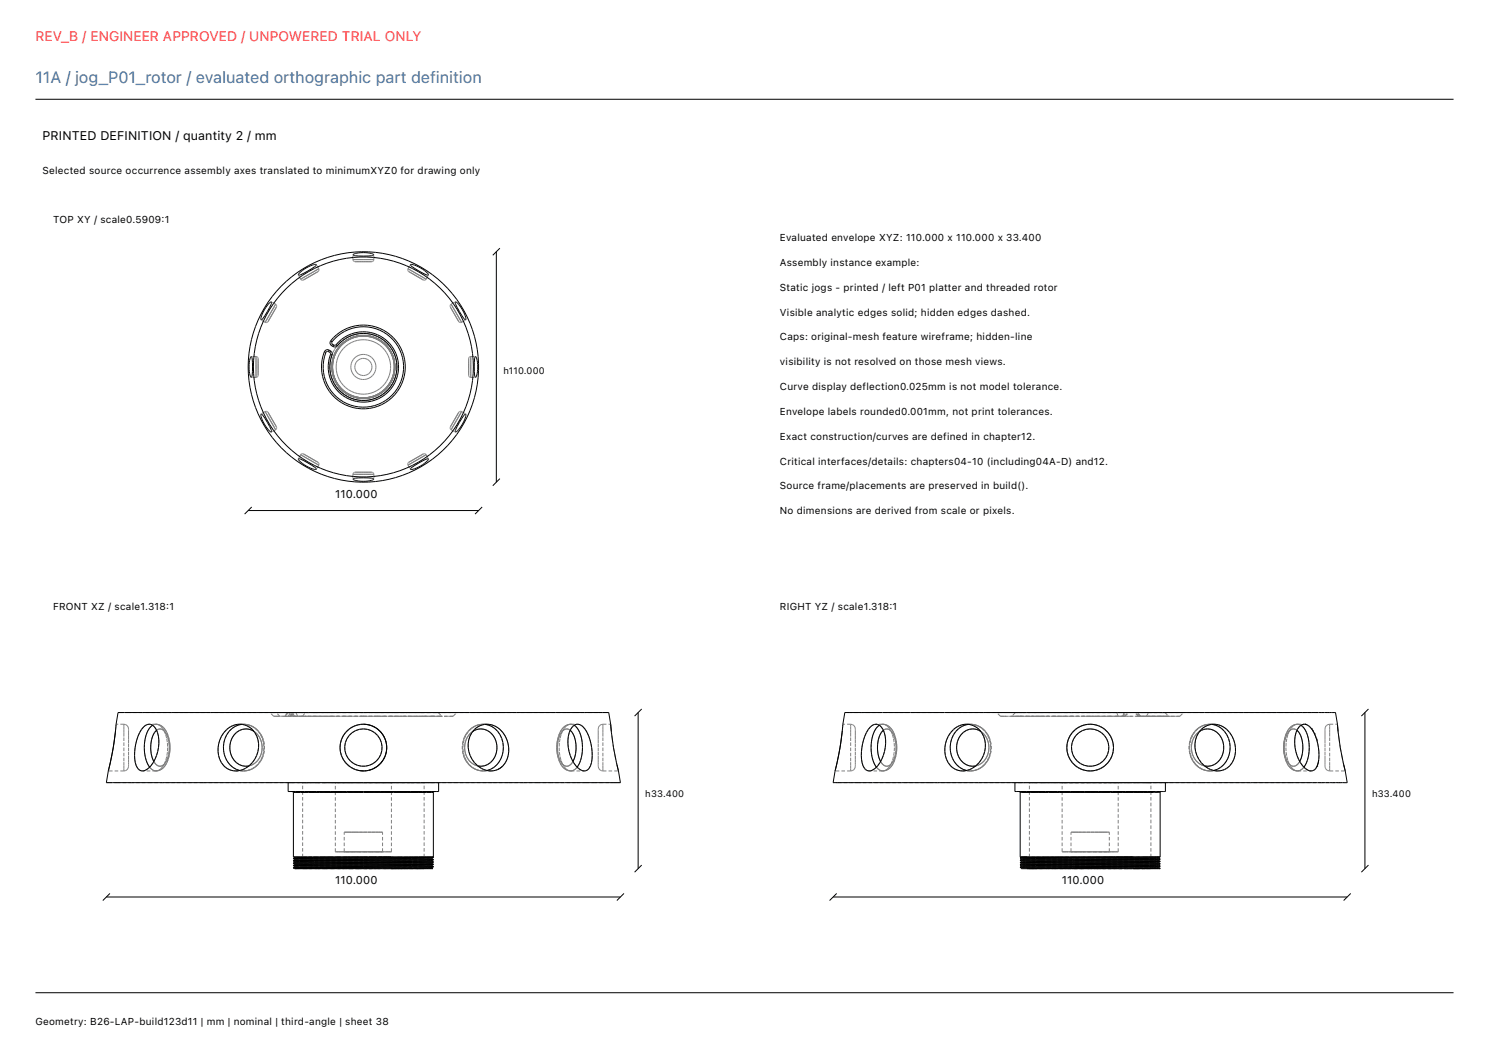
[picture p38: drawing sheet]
<svg xmlns="http://www.w3.org/2000/svg" width="420mm" height="297mm" viewBox="0 0 420 297" stroke-linecap="round" stroke-linejoin="round" font-family="sans-serif">
<defs><g id="words">
<text font-size="4.6" fill="#416e9e" x="10" y="23.4">11A / jog_P01_rotor / evaluated orthographic part definition</text>
<text font-size="3.9" fill="#ff383c" x="10" y="11.7">REV_B / ENGINEER APPROVED / UNPOWERED TRIAL ONLY</text>
<text font-size="3.5" x="12" y="39.4">PRINTED DEFINITION / quantity 2 / mm</text>
<g font-size="3.2">
<text x="94.5" y="140.4">110.000</text>
<text x="94.5" y="249.4">110.000</text>
<text x="299.5" y="249.4">110.000</text>
</g>
<g font-size="2.8">
<text x="12" y="49">Selected source occurrence assembly axes translated to minimumXYZ0 for drawing only</text>
<text x="15" y="63">TOP XY / scale0.5909:1</text>
<text x="220" y="68">Evaluated envelope XYZ: 110.000 x 110.000 x 33.400</text>
<text x="220" y="75">Assembly instance example:</text>
<text x="220" y="82">Static jogs - printed / left P01 platter and threaded rotor</text>
<text x="220" y="89">Visible analytic edges solid; hidden edges dashed.</text>
<text x="220" y="96">Caps: original-mesh feature wireframe; hidden-line</text>
<text x="220" y="103">visibility is not resolved on those mesh views.</text>
<text x="220" y="110">Curve display deflection0.025mm is not model tolerance.</text>
<text x="220" y="117">Envelope labels rounded0.001mm, not print tolerances.</text>
<text x="220" y="124">Exact construction/curves are defined in chapter12.</text>
<text x="220" y="131">Critical interfaces/details: chapters04-10 (including04A-D) and12.</text>
<text x="220" y="138">Source frame/placements are preserved in build().</text>
<text x="220" y="145">No dimensions are derived from scale or pixels.</text>
<text x="15" y="172">FRONT XZ / scale1.318:1</text>
<text x="220" y="172">RIGHT YZ / scale1.318:1</text>
<text x="10" y="289">Geometry: B26-LAP-build123d11 | mm | nominal | third-angle | sheet 38</text>
</g>
<g font-size="2.6">
<text x="142" y="105.4">h110.000</text>
<text x="182" y="224.8">h33.400</text>
<text x="387" y="224.8">h33.400</text>
</g>
</g></defs>
<g fill="none" stroke="#000" stroke-width=".28">
<path d="M10 28h400M84.5 76.9a7.1 7.1 0 0 1 4.7-2.3l.1 .1a13.8 13.8 0 0 1-5.2 2.9zM99.6 71.8a7.6 7.6 0 0 1 5.9 .1l-.1 .1a13.8 13.8 0 0 1-5.9-.1zM115.8 74.6a7.2 7.2 0 0 1 5.1 3h-.1a13.8 13.8 0 0 1-5-3zM140 71v65M141 70l-2 2M75.9 85.5l.7-.3a13.8 13.8 0 0 1-3 5 7.1 7.1 0 0 1 2.3-4.7zM91.5 99.2l.4 .2M92.6 99.2l.4 .2M92.6 99.2l-.4-.1-.3 .3M92.8 98.7l.5 .3M92.8 98.7a.95 .95 0 0 0-1.3 .5"/>
<path d="M92.8 98.7l-.2 .5M93 99.4l.2 .6M93.2 100l.5 .1M93.3 99a.95 .95 0 0 1 .4 1.1M93.3 99l-.3 .4M93.3 96.1a11.8 11.8 0 0 1 19.7 2 11.8 11.8 0 0 1-9.9 17.2 11.8 11.8 0 0 1-11.6-16.1M93.3 96.1a.95 .95 0 0 0 .2 1.4M93.3 96.1l.4 .3M93.5 97.5l.5 .3M93.7 96.4a11.3 11.3 0 0 1 18.9 1.9 11.3 11.3 0 0 1-9.5 16.5 11.3 11.3 0 0 1-11.2-15.4M93.7 96.4l-.1 .4 .2 .3M93.8 97.1l.4 .2"/>
<path d="M93.8 97.1l-.3 .4M94.2 97.3l-.2 .5M94.8 97.2l-.6 .1M94.8 97.2a9.9 9.9 0 0 1 16.5 1.8 9.9 9.9 0 0 1-8.3 14.4 9.9 9.9 0 0 1-9.8-13.4M94.8 97.2l.4 .3M95.2 97.5a.95 .95 0 0 1-1.2 .3M95.2 97.5a9.5 9.5 0 0 1 15.7 1.7 9.5 9.5 0 0 1-7.9 13.7 9.5 9.5 0 0 1-9.3-12.8M128.4 85.1a7.2 7.2 0 0 1 3 5.1l-.1 .1a13.8 13.8 0 0 1-2.9-5.2zM70.8 100.6h.2a13.8 13.8 0 0 1-.1 5.9 7.4 7.4 0 0 1-.1-5.9zM73.6 116.8l.1-.1a13.8 13.8 0 0 1 2.9 5.2 7.2 7.2 0 0 1-3-5.1zM131 117l.4-.2a7.2 7.2 0 0 1-3 5.1v-.1a14.7 14.7 0 0 1 2.6-4.8zM134 100.6l.1-.1a7.2 7.2 0 0 1 0 6l-.1-.1a15.5 15.5 0 0 1 0-5.8z"/>
<path d="M84.1 129.4h.1a13.8 13.8 0 0 1 5 3 7.2 7.2 0 0 1-5.1-3zM99.6 135a13.8 13.8 0 0 1 5.9 .1 7.2 7.2 0 0 1-6 0zM116 132a12.1 12.1 0 0 1 4.9-2.6 7.2 7.2 0 0 1-5.1 3zM141 135l-2 2M70 144h65M71 143l-2 2M136 143l-2 2M181 200l-2 2M386 200l-2 2M32.6 206.1l-1 6.7-1 4.5M40.6 205a2.03 2.03 0 0 1 3.5 .7 10.3 10.3 0 0 1-2.3 11.1 1.93 1.93 0 0 1-1.9 .6 1.93 1.93 0 0 1-1.5-1.4 12.7 12.7 0 0 1 2.2-11zM43 204.6a8.6 8.6 0 0 0-2.2 8.1l.4 1.7 1 2"/>
<path d="M44.2 206a8.4 8.4 0 0 0-.8 8.8M64 205.7a5.3 5.3 0 0 1 5.8-.9 5.3 5.3 0 0 1 3.1 5 6.8 6.8 0 0 1-7.7 7.5 6 6 0 0 1-3.5-7.5 7.6 7.6 0 0 1 2.3-4.1zM68.2 204.3a6.8 6.8 0 0 0-4 10.6 5.6 5.6 0 0 0 3.4 2.4M71.6 206.3a4.3 4.3 0 0 0-6.5 2.9 5 5 0 0 0 5.1 6.8M101 217.3h.2M101.4 217.4h1.3M102.5 204.3a6.6 6.6 0 0 1 6.5 5.8 6.6 6.6 0 0 1-5 7.2M103.3 217.4h-.3M103.6 217.4h-.1M133.4 206.3a4.3 4.3 0 0 1 6.5 2.9 5 5 0 0 1-5.1 6.8M133.9 205.7a5.4 5.4 0 0 1 8.6 1.9 6.8 6.8 0 0 1-2.1 9.4 6 6 0 0 1-7.8-3.9 6.8 6.8 0 0 1 1.3-7.4zM136.8 204.3a6.8 6.8 0 0 1 4 10.6 5.6 5.6 0 0 1-3.4 2.4"/>
<path d="M138.8 217.4h-.1M139.7 217.3h.1M141.7 216.2l-1.4 .9M160.8 206a8.4 8.4 0 0 1 .8 8.8M161.5 205a1.91 1.91 0 0 1 2.9 0 12.6 12.6 0 0 1 2.2 11 1.93 1.93 0 0 1-1.5 1.4 1.93 1.93 0 0 1-1.9-.6 10.3 10.3 0 0 1-2.3-11.1zM162 204.6a8.6 8.6 0 0 1 2.2 8.1l-.7 2.5-.7 1.2M172.3 204.3l-.6-3.3h-138.4l-.6 4a75.6 75.6 0 0 1-2.2 12.4l-.5 3.3h145l-1-4.9M172.3 204.3h.1M172.3 204.3v.7a74 74 0 0 0 2.1 12.3M172.3 204.8l.1 1.3M180 201v44M235.6 217.3l-.6 3.4h145l-.5-3.3"/>
<path d="M237.6 206.1l-1 6.7-.9 4.2M245.6 205a2.03 2.03 0 0 1 3.5 .7 10.3 10.3 0 0 1-2.3 11.1 1.93 1.93 0 0 1-1.9 .6 1.93 1.93 0 0 1-1.5-1.4 12.7 12.7 0 0 1 2.2-11zM248 204.6a8.6 8.6 0 0 0-2.2 8.1l.7 2.5 .7 1.2M249.2 206a8.4 8.4 0 0 0-.8 8.8M269 205.7a5.3 5.3 0 0 1 5.8-.9 5.3 5.3 0 0 1 3.1 5 6.8 6.8 0 0 1-7.7 7.5 6 6 0 0 1-3.5-7.5 7.6 7.6 0 0 1 2.3-4.1zM273.2 204.3a6.8 6.8 0 0 0-4 10.6 5.6 5.6 0 0 0 3.4 2.4M276.6 206.3a4.3 4.3 0 0 0-6.5 2.9 5 5 0 0 0 5.1 6.8M338.4 206.3a4.3 4.3 0 0 1 6.5 2.9 5 5 0 0 1-5.1 6.8M338.9 205.7a5.4 5.4 0 0 1 8.6 1.9 6.8 6.8 0 0 1-2.1 9.4 6 6 0 0 1-7.8-3.9 6.8 6.8 0 0 1 1.3-7.4zM341.8 204.3a6.8 6.8 0 0 1 4 10.6 5.6 5.6 0 0 1-3.4 2.4M365.8 206a8.4 8.4 0 0 1 .8 8.8M366.5 205a1.91 1.91 0 0 1 2.9 0 12.6 12.6 0 0 1 2.2 11 1.93 1.93 0 0 1-1.5 1.4 1.93 1.93 0 0 1-1.9-.6 10.3 10.3 0 0 1-2.3-11.1z"/>
<path d="M367 204.6a8.6 8.6 0 0 1 2.2 8.1l-.7 2.5-.7 1.2M368.1 204.3h.1M368.2 204.3l.3 .1M369.9 205.5h.1M369.9 205.5l.2 .2M370.1 205.7v.1M370.2 205.8h.1M370.2 205.9h.1M370.2 205.9v.1M370.3 206h.1M370.3 206.1h.1M370.3 206.1l.3 .4"/>
<path d="M370.6 206.5v.1M370.6 206.6l.1 .1M370.7 206.8h.1M370.7 206.8l.1 .2M370.8 206.9h.1M370.8 206.9v.1M370.8 207l.1 .1M370.9 207.2h.1M370.9 207.2l.1 .2M371 207.4h.1M371 207.5l.2 .6M371.2 216.7h.1"/>
<path d="M371.3 208.3v.1M371.3 208.4h.1M371.3 208.5l.1 .1M371.4 216.4h.1M371.4 208.6h.1M371.4 208.7h.1M371.4 208.8h.1M371.5 209h.1M371.5 216.1l-.1 .2M371.5 216.1h.1M371.7 209.9h.1M371.7 210h.1"/>
<path d="M371.8 210.2h.1M371.9 211.1h.1M371.9 211.3h.1M372 211.5h.1M372 214.3l-.5 1.8M372 211.6h.1M377.3 204.3l-.6-3.3h-138.4l-.6 4a74 74 0 0 1-2.1 12.4M377.3 204.3v.7a74 74 0 0 0 2.1 12.3M377.3 204.3h.1M377.3 204.8l.1 1.3M379 215.8l.5 1.6M379.4 217.4h.1"/>
<path d="M385 201v44M81.3 220.7v2.6h42.4v-2.6M82.5 223.3l.3 .2M82.8 223.5v18.2h39.4M82.8 223.5h39.4M122.2 223.5v18.4M122.5 223.3l-.3 .2M286.3 220.7v2.6h42.4v-2.6M287.5 223.3l.3 .2M287.8 223.5v18.2h39.4v-18.2M287.8 223.5h39.4M327.5 223.3l-.3 .2"/>
<path d="M30 253h145M31 252l-2 2M82.8 244.8h.1M82.8 244.2h.1M82.8 243.5h.1M82.8 242.8h.1M82.8 242.2h.1M82.8 242.1v.1M82.8 243.4v.1M82.8 244.1v.1M82.8 244.7v.1M82.8 244.7h.1"/>
<path d="M82.8 244.1h.1M82.8 243.4h.1M82.8 242.1h.1M82.8 244.8l.3 .2h39l-.2-.1M82.8 244.2l.3 .2M82.8 243.5l.3 .2M82.8 242.8l.3 .2M82.8 242.2l.3 .2M83.1 244.4h.1M83.1 243.7h.1M83.1 243h.1M83.1 242.4h.1"/>
<path d="M83.1 241.7h.1M83.1 241.7v.2M83.1 242.4v.2M83.1 243v.2M83.1 243.7v.2M83.1 244.4v.1M83.1 244.5h.1M83.1 243.9h.1M83.1 243.2h.1M83.1 242.6h.1M83.1 241.9h.1M83.1 244.5l-.3 .2"/>
<path d="M83.1 243.9l-.3 .2M83.1 243.2l-.3 .2M83.1 242.6l-.3 .2M83.1 241.9l-.3 .2M83.2 241.7h-.1M110.3 241.7l-27.2 .2M121.9 244l-38.8 .4M121.9 243.4l-38.8 .3M121.9 242.7l-38.8 .3M121.9 242l-38.8 .4M121.9 244.7l-38.7 .3M121.9 244.2l-38.8 .3"/>
<path d="M121.9 243.6l-38.8 .3M121.9 242.9l-38.8 .3M121.9 242.2l-38.8 .4M121.9 244.9l-11.6 .1M121.9 244.2l.3 .2M121.9 243.6l.3 .1M121.9 242.9l.3 .2M121.9 242.2l.3 .2M121.9 242v.2M121.9 242.7v.2M121.9 243.4v.2M121.9 244v.2"/>
<path d="M121.9 244.7v.2M122.1 241.7l.1 .1M122.2 244.5l-39.4 .3M122.2 244.4h.1M122.2 243.8l-39.4 .4M122.2 243.7v.1M122.2 243.2l-39.4 .3M122.2 243.1h.1M122.2 242.4h.1M122.2 241.9l-39.4 .3M122.2 241.8h.1M122.2 242.5l-39.4 .3"/>
<path d="M122.2 244.5l-.3 .2M122.2 243.8l-.3 .2M122.2 243.2l-.3 .2M122.2 242.5l-.3 .2M122.2 241.9l-.3 .1M122.2 244.4l-39.4 .3M122.2 243.8l-39.4 .3M122.2 243.1l-39.4 .3M122.2 242.4l-39.4 .4M122.2 241.8l-39.4 .3M122.2 244.5h.1M122.2 243.8h.1"/>
<path d="M122.2 243.2h.1M122.2 242.5h.1M122.2 241.9h.1M122.2 242.4v.1M122.2 243.1v.1M122.2 244.4v.1M176 252l-2 2M181 244l-2 2M235 253h145M236 252l-2 2M287.8 244.7h.1M287.8 244h.1"/>
<path d="M287.8 243.3h.1M287.8 242.7h.1M287.8 242h.1M287.8 241.9v.1M287.8 242.6v.1M287.8 243.9v.1M287.8 244.6v.1M287.8 244.6h.1M287.8 243.9h.1M287.8 242.6h.1M287.8 241.9h.1M287.8 244.7l.3 .1"/>
<path d="M287.8 244l.3 .2M287.8 243.3l.3 .2M287.8 242.7l.3 .2M287.8 242l.3 .2M288.1 244.8v.2h39.1M288.1 244.8h.1M288.1 244.2h.1M288.1 243.5h.1M288.1 242.9h.1M288.1 242.2h.1M288.1 242.2v.2M288.1 242.9v.2"/>
<path d="M288.1 243.5v.2M288.1 244.2v.2M288.1 244.4h.1M288.1 243.7h.1M288.1 243.1h.1M288.1 242.4h.1M288.1 241.7h.1M288.1 244.4l-.3 .2M288.1 243.7l-.3 .2M288.1 243.1l-.3 .2M288.1 242.4l-.3 .2M288.1 241.7l-.3 .2"/>
<path d="M289.7 241.7h-1.6M319.5 241.7l-31.7 .2M324.3 243.3l-36.2 .2M324.3 242.6l-36.2 .3M324.3 241.9l-36.2 .3M324.3 243.5l-36.2 .2M324.3 242.1l-36.2 .3M324.3 244.8l-34.6 .2M324.3 244.1l-36.2 .3M324.3 242.8l-36.2 .3M324.3 244.6l-36.2 .2M324.3 243.9l-36.2 .3"/>
<path d="M324.3 241.9v.2M324.3 242.6v.2M324.3 243.3v.2M324.3 243.9v.2M324.3 244.6v.2M326.9 243.9h-2.6M326.9 243.2l-2.6 .1M326.9 242.5l-2.6 .1M326.9 241.9h-2.6M326.9 242.1h-2.6M326.9 244.7l-2.6 .1M326.9 244.1h-2.6"/>
<path d="M326.9 243.4l-2.6 .1M326.9 242.7l-2.6 .1M326.9 244.7l.3 .2M326.9 244.1l.3 .1M326.9 243.4l.3 .2M326.9 242.7l.3 .2M326.9 242.1l.3 .2M326.9 241.9v.2M326.9 242.5v.2M326.9 243.2v.2M326.9 243.9v.2M326.9 244.5v.2"/>
<path d="M327.1 241.7l-39.3 .3M327.2 241.7l-.3 .2M327.2 242.4l-39.4 .3M327.2 244.9h.1M327.2 244.3l-39.4 .4M327.2 244.2h.1M327.2 243.7l-39.4 .3M327.2 243.6h.1M327.2 242.9h.1M327.2 242.3h.1M327.2 245h-.1M327.2 243l-39.4 .3"/>
<path d="M327.2 244.3l-.3 .2-2.6 .1M327.2 243.7l-.3 .2M327.2 243l-.3 .2M327.2 242.4l-.3 .1M327.2 242.3l-39.4 .3M327.2 244.9l-7.7 .1M327.2 244.2l-39.4 .4M327.2 243.6l-39.4 .3M327.2 242.9l-39.4 .4M327.2 245h.1M327.2 244.3h.1M327.2 243.7h.1"/>
<path d="M327.2 243h.1M327.2 242.3v.1M327.2 242.9v.1M327.2 243.6v.1M327.2 244.2v.1M327.2 244.9v.1M381 252l-2 2M386 244l-2 2M10 280h400"/>
<circle cx="102.5" cy="103.5" r="32.5"/>
<circle cx="102.5" cy="103.5" r="31"/>
<circle cx="102.5" cy="210.9" r="6.6"/>
<circle cx="102.5" cy="210.9" r="5.3"/>
<circle cx="307.5" cy="210.9" r="6.6"/>
<circle cx="307.5" cy="210.9" r="5.3"/>
</g>
<g fill="none" stroke="#7f7f7f" stroke-width=".28" stroke-dasharray="1 .6" stroke-linecap="butt">
<path d="M84.8 78.8l-.7-1.2M84.8 78.8l.1 .1M84.8 78.8v-.1M84.8 78.7h.1M84.9 78.7l-.1 .1M84.9 78.9h.1M84.9 78.7l.2-.1M85 78.9l.1 .1M85.1 78.6l-.2 .1M85.1 78.6l.1-.1M85.1 79h.1M85.2 78.5l.2-.1"/>
<path d="M85.2 79h.2M85.4 79h.1M85.4 78.4l-.3 .2M85.4 78.4l.1-.1M85.5 79h.1M85.5 78.3l.3-.1M85.6 79l.1-.1M85.7 78.9l-.1 .1M85.7 78.9l.1-.1M85.8 78.2l-.4 .2M85.8 78.2l.2-.1M85.8 78.8l-.1 .1"/>
<path d="M85.8 78.8h.1M85.9 78.8l.2-.1M86 78.1l.2-.2M86.1 78.7l-.3 .1M86.1 78.7l.1-.1M86.2 78.6l.2-.1M86.2 77.9l-.4 .3M86.2 77.9l.3-.1M86.4 78.5l-.3 .2M86.4 78.5l.2-.1M86.5 77.8l.3-.2M86.6 78.4l.2-.1"/>
<path d="M86.8 78.3l-.4 .2M86.8 78.3l.2-.1M86.8 77.6l-.6 .3M86.8 77.6l.3-.2M87 78.2l.2-.2M87.1 77.4l.3-.1M87.2 78l-.4 .3M87.2 78l.2-.1M87.4 77.3l.2-.2M87.4 77.3l-.6 .3M87.4 77.9l.3-.1M87.6 77.1l.3-.2"/>
<path d="M87.7 77.8l.2-.1M87.7 77.8l-.5 .2M87.9 77.7l.2-.2M87.9 76.9l.3-.1M87.9 76.9l-.5 .4M88.1 77.5l.2-.1M88.1 77.5l-.4 .3M88.2 76.8l.3-.2M88.3 77.4l.2-.1M88.5 76.6l.2-.1M88.5 76.6l-.6 .3M88.5 77.3l.2-.1"/>
<path d="M88.5 77.3l-.4 .2M88.7 76.5l.3-.1M88.7 77.2l.2-.2M88.9 77l.2-.1M88.9 77l-.4 .3M89 76.4l.2-.2M89 76.4l-.5 .2M89.1 76.9h.2M89.2 76.2l.2-.1M89.3 76.9l.1-.1M89.3 76.9l-.4 .1M89.4 76.1l.1-.1"/>
<path d="M89.4 76.1l-.4 .3M89.4 76.8l.1-.1M89.5 76.7h.1M89.5 76.7l-.2 .2M89.5 76l.2-.1M89.6 76.7v-.1M89.6 76.6h.1M89.6 76.6l-.1 .1M89.7 75.9h.1M89.7 75.9l-.3 .2M89.7 76.6h-.1M89.8 75.9l.1-.1"/>
<path d="M89.9 75.8l-.2 .1M89.9 76.4l-.2 .2M89.9 75.8l-.7-1.2M89.9 75.8l.1 .1M90 75.9v.1M90 76.2l-.1 .2M90 76v.2M99.5 73.2v-1.3M99.5 73.2l.1 .1M99.5 73.2h.1M99.6 73.3v.2M99.6 73.5l.1 .1"/>
<path d="M99.6 73.2h-.1M99.6 73.2h.1M99.7 73.6l.1 .1M99.7 73.2h.1M99.8 73.7h.1M99.8 73.2h-.2M99.8 73.2h.2M99.9 73.7l.1 .1M100 73.2h.2M100 73.8h.1M100.1 73.8h.1M100.2 73.2h-.4"/>
<path d="M100.2 73.2h.2M100.2 73.8h-.1M100.2 73.8h.1M100.3 73.8h.1M100.4 73.8h-.2M100.4 73.8h.1M100.4 73.2h.3M100.5 73.8h.2M100.7 73.8h-.3M100.7 73.8h.1M100.7 73.2h-.5M100.7 73.2h.2"/>
<path d="M100.8 73.8h.2M100.9 73.2h.3M101 73.8h-.3M101 73.8h.2M101.2 73.2h-.5M101.2 73.2h.3M101.2 73.8h.3M101.5 73.8h-.5M101.5 73.8h.2M101.5 73.2h.3M101.7 73.8h.3M101.8 73.2h-.6"/>
<path d="M101.8 73.2h.4M102 73.8h-.5M102 73.8h.2M102.2 73.2h.3M102.2 73.8h.3M102.5 73.8h.3M102.5 73.8h-.5M102.5 73.2h.3M102.5 73.2h-.7M102.8 73.8h.2M102.8 73.2h.4M103 73.8h.3"/>
<path d="M103 73.8h-.5M103.2 73.2h.3M103.2 73.2h-.7M103.3 73.8h.2M103.5 73.2h.3M103.5 73.8h.3M103.5 73.8h-.5M103.8 73.8h.2M103.8 73.2h.3M103.8 73.2h-.6M104 73.8h.2M104 73.8h-.5"/>
<path d="M104.1 73.2h.2M104.2 73.8h.1M104.3 73.2h.3M104.3 73.2h-.5M104.3 73.8h.2M104.3 73.8h-.3M104.5 73.8h.1M104.6 73.2h.2M104.6 73.8h.1M104.6 73.8h-.3M104.7 73.8h.1M104.8 73.8h-.2"/>
<path d="M104.8 73.2h.2M104.8 73.2h-.5M104.8 73.8h.1M104.9 73.8h-.1M105 73.8h-.1M105 73.2h.2M105.1 73.7l-.1 .1M105.2 73.2h.1M105.2 73.2h-.4M105.2 73.7h-.1M105.3 73.2h.1M105.3 73.6l-.1 .1"/>
<path d="M105.4 73.2h-.2M105.4 73.5l-.1 .1M105.4 73.2h.1M105.4 73.3v.2M105.5 73.2v-1.3M105.5 73.2l-.1 .1M105.5 73.2h-.1M115 76.1v.1M115 76.2v.1M115 75.9v.2M115 76.3l.1 .1M115.1 75.8l.7-1.2"/>
<path d="M115.1 75.8l-.1 .1M115.1 76.4l.1 .1M115.1 75.8l.1 .1M115.2 76.5l.1 .1M115.2 75.9h.1M115.3 76.6h.1M115.3 75.9l-.2-.1M115.3 75.9l.2 .1M115.4 76.6h-.1M115.4 76.6v.1M115.4 76.7h.1M115.5 76l.1 .1"/>
<path d="M115.5 76.7l-.1-.1M115.5 76.7l.1 .1M115.6 76.8l.1 .1M115.6 76.1l-.3-.2M115.6 76.1l.2 .1M115.7 76.9l-.2-.2M115.7 76.9h.2M115.8 76.2l.2 .2M115.9 76.9l.2 .1M116 76.4l-.4-.3M116 76.4l.3 .1M116.1 77l-.4-.1"/>
<path d="M116.1 77l.2 .2M116.3 77.2l.2 .1M116.3 76.5l.2 .1M116.5 77.3l-.4-.3M116.5 77.3l.2 .1M116.5 76.6l-.5-.2M116.5 76.6l.3 .2M116.7 77.4l.2 .1M116.8 76.8l.3 .1M116.9 77.5l-.4-.2M116.9 77.5l.2 .2M117.1 76.9l-.6-.3"/>
<path d="M117.1 76.9l.3 .2M117.1 77.7l.2 .1M117.3 77.8l.3 .1M117.3 77.8l-.4-.3M117.4 77.1l.2 .2M117.6 77.9l.2 .1M117.6 77.3l.3 .1M117.6 77.3l-.5-.4M117.8 78l.2 .2M117.8 78l-.5-.2M117.9 77.4l.3 .2M118 78.2l.2 .1"/>
<path d="M118.2 77.6l.3 .2M118.2 77.6l-.6-.3M118.2 78.3l.2 .1M118.2 78.3l-.4-.3M118.4 78.4l.2 .1M118.5 77.8l.3 .1M118.6 78.5l.2 .1M118.6 78.5l-.4-.2M118.8 77.9l.2 .2M118.8 77.9l-.6-.3M118.8 78.6l.1 .1M118.9 78.7l.2 .1"/>
<path d="M118.9 78.7l-.3-.2M119 78.1l.2 .1M119.1 78.8h.1M119.2 78.8l.1 .1M119.2 78.8l-.3-.1M119.2 78.2l.3 .1M119.2 78.2l-.4-.3M119.3 78.9l.1 .1M119.3 78.9l-.1-.1M119.4 79l-.1-.1M119.5 78.3l.1 .1M119.5 79h-.1"/>
<path d="M119.6 78.4l.2 .1M119.6 78.4l-.4-.2M119.6 79h-.1M119.8 79h-.2M119.8 78.5l.1 .1M119.9 79h-.1M119.9 78.6l.2 .1M119.9 78.6l-.3-.2M120 78.9l-.1 .1M120.1 78.9h-.1M120.1 78.7h.1M120.1 78.7l-.2-.1"/>
<path d="M120.2 78.7v.1M120.2 78.8l.7-1.2M120.2 78.8l-.1 .1M120.2 78.8l-.1-.1M74.8 90.9l-1.2-.7M74.8 90.9l.1 .1M74.8 90.9l.1-.1M74.9 90.8v-.1M74.9 91h.2M74.9 90.7l-.1 .2M74.9 90.7l.1-.2M75 90.5l.1-.1"/>
<path d="M75.1 91h.1M75.1 90.4l-.2 .3M75.1 90.4l.1-.2M75.2 91h.1M75.2 90.2l.2-.2M75.3 91l.1-.1M75.4 90l-.3 .4M75.4 90l.1-.3M75.4 90.9l.1-.1M75.5 89.7l.1-.2M75.5 90.8l.1-.1M75.6 90.7v-.1"/>
<path d="M75.6 89.5l-.2 .5M75.6 89.5l.2-.3M75.6 90.6v.1M75.6 90.6h.1M75.7 90.6v-.1M75.7 90.5l-.1 .1M75.7 90.5l.1-.1M75.8 90.4l.1-.1M75.8 89.2l.1-.3M75.9 90.3l-.2 .2M75.9 90.3v-.2M75.9 88.9l-.3 .6"/>
<path d="M75.9 88.9l.2-.3M75.9 90.1l.1-.2M76 89.9l-.1 .4M76 89.9l.2-.2M76.1 88.6l.2-.2M76.2 89.7l.1-.2M76.3 89.5l-.3 .4M76.3 89.5l.1-.2M76.3 88.4l.1-.3M76.3 88.4l-.4 .5M76.4 89.3l.1-.2M76.4 88.1l.2-.3"/>
<path d="M76.5 89.1l-.2 .4M76.5 89.1l.2-.2M76.6 87.8l.2-.3M76.6 87.8l-.3 .6M76.7 88.9l.1-.2M76.8 87.5l.1-.3M76.8 88.7l.1-.3M76.8 88.7l-.3 .4M76.9 87.2l.2-.2M76.9 87.2l-.3 .6M76.9 88.4l.1-.2M77 88.2l.2-.2"/>
<path d="M77 88.2l-.2 .5M77.1 87l.1-.2M77.2 88l.1-.2M77.2 86.8l.1-.3M77.2 86.8l-.3 .4M77.3 87.8l.1-.2M77.3 87.8l-.3 .4M77.3 86.5l.1-.1M77.4 87.6l.1-.2M77.4 86.4l.1-.2M77.4 86.4l-.2 .4M77.5 87.4l.1-.2"/>
<path d="M77.5 87.4l-.2 .4M77.5 86.2l.1-.1M77.6 86.1l.1-.2M77.6 86.1l-.2 .3M77.6 87.2l.1-.1M77.7 87.1l.1-.2M77.7 87.1l-.2 .3M77.7 85.9v-.1M77.7 85.9l-.1 .2M77.7 85.8h.1M77.8 85.8l-1.2-.7M77.8 85.8l.1 .1"/>
<path d="M77.8 85.8l-.1 .1M77.8 86.9v-.1M77.8 86.8l.1-.1M77.8 86.8l-.1 .3M77.9 85.9v.1M77.9 86h.1M77.9 86.7l.1-.1M77.9 86.7l-.1 .1M78 86.6l-.1 .1M78 86v.2M78 86.5v.1M78 86.2v.1"/>
<path d="M78 86.3v.2M93.9 99.4l-.4 1M94.4 98.5l-.5 .9M94.4 99.9l-.2 .6M94.4 99.8l-.2 .5M94.5 99.7l-.2 .5M94.5 99.7l-.4 1M94.5 99.7l-.2 .4M94.6 99.9l-.3 .8M94.6 99.6l-.2 .4M94.6 99.2l-.4 1M94.6 99.8l-.2 .5"/>
<path d="M94.6 99.5l-.2 .4M94.7 99.6l.4-.8M94.7 99.4l-.3 .4M94.7 99.3l-.4 .9M94.7 99.3l-.2 .4M94.8 99.2l-.3 .5M94.8 99.1l-.2 .5M94.9 99.3l-.3 .5M94.9 99l-.3 .5M94.9 98.9l-.2 .5M95 99.1l-.4 .8M95 98.8l-.5 .9"/>
<path d="M95 97.7l-.6 .8M95 98.8l-.3 .5M95.1 98.7l-.3 .5M95.1 98.6l-.3 .5M95.1 98.8l.6-.8M95.1 98.4l-.5 .8M95.2 98.8l-.3 .5M95.2 98.5l-.3 .5M95.2 98.4l-.5 .9M95.2 98.4l-.3 .5M95.3 98.3l-.3 .5M95.4 98.3l-.3 .4"/>
<path d="M95.4 98.4l-.4 .7M95.4 98.2l-.3 .4M95.5 98.4l-.3 .4M95.5 98.1l-.3 .4M95.6 98.3l-.4 .5M95.6 98l-.6 .8M95.6 98l-.4 .4M95.6 97.9l-.3 .4M95.7 96.9l-.7 .8M95.7 97.8l-.3 .5M95.7 98l.7-.8M95.7 99.9l-.4 .8"/>
<path d="M95.8 97.7l-.4 .5M95.8 97.6l-.7 .8M95.8 97.9l-.3 .5M95.8 97.7l-.3 .4M95.9 97.6l-.7 .8M95.9 97.6l-.3 .4M95.9 97.8l-.3 .5M96 97.8l-.6 .6M96 97.5l-.4 .4M96.1 97.4l-.4 .4M96.1 97.3l-.3 .4M96.2 97.5l-.4 .4"/>
<path d="M96.2 97.3l-.4 .4M96.2 99.1l-.5 .8M96.2 97.2l-.6 .8M96.3 97.2l-.4 .4M96.3 97.4l-.4 .4M96.4 97.1l-.4 .4M96.4 97.2l.7-.6M96.5 97l-.4 .4M96.5 96.2l-.8 .7M96.5 96.8l-.7 .8M96.5 97l-.4 .3M96.6 97.1l-.6 .7"/>
<path d="M96.6 97.1l-.4 .4M96.6 96.9l-.7 .7M96.6 96.9l-.4 .4M96.7 96.8l-.4 .4M96.8 96.8l-.4 .3M96.8 96.9l-.5 .5M96.8 98.3l-.6 .8M96.9 96.7l-.4 .3M96.9 96.6l-.4 .4M97 96.8l-.4 .3M97 96.6l-.8 .6M97 96.5l-.4 .4"/>
<path d="M97.1 96.5l-.4 .3M97.1 96.6l.8-.6M97.2 96.4l-.4 .4M97.2 96.6l-.6 .5M97.2 96.6l-.4 .3M97.3 96.3l-.4 .4M97.3 95.5l-.8 .7M97.3 96.2l-.8 .6M97.4 96.3l-.8 .6M97.4 96.3l-.5 .3M97.4 96.4l-.4 .4M97.5 96.2l-.5 .3"/>
<path d="M97.5 97.7l-.7 .6M97.6 96.2l-.5 .3M97.6 96.1l-.4 .3M97.7 96.2l-.5 .4M97.7 96l-.4 .3M97.8 96l-.8 .6M97.8 96l-.4 .3M97.9 96.1l-.5 .3M97.9 96.1l-.7 .5M97.9 95.9l-.4 .3M97.9 96l.9-.5M98 95.9l-.4 .3"/>
<path d="M98.1 95.8l-.5 .3M98.2 95.7l-.9 .5M98.2 95.8l-.5 .2M98.2 95l-.9 .5M98.2 95.8l-.8 .5M98.2 95.9l-.5 .3M98.3 97.1l-.8 .6M98.3 95.7l-.5 .3M98.4 95.8l-.5 .3M98.4 95.7l-.5 .2M98.5 95.6l-.5 .3M98.6 95.6l-.5 .2"/>
<path d="M98.7 95.7l-.8 .4M98.7 95.5l-.5 .3M98.7 95.5l-.9 .5M98.8 95.6l-.6 .3M98.8 95.5l-.5 .2M98.8 95.5l.9-.4M98.9 95.6l-.5 .2M98.9 95.4l-.5 .3M99 95.4l-.5 .2M99.1 96.6l-.8 .5M99.1 95.3l-.5 .3M99.1 95.2l-.9 .5"/>
<path d="M99.1 95.3l-.9 .5M99.2 94.6l-1 .4M99.2 95.3l-.5 .2M99.3 95.3l-.5 .2M99.3 95.4l-.5 .2M99.4 95.4l-.5 .2M99.4 95.2l-.5 .2M99.4 95.4l-.7 .3M99.5 95.2l-.5 .2M99.6 95.1l-.5 .2M99.7 95.1l-1 .4M99.7 95.1l-.5 .2"/>
<path d="M99.7 95.1l1-.2M99.8 95.1l-.5 .2M99.9 95.2l-.5 .2M99.9 95l-.5 .2M99.9 95.2l-.6 .2M99.9 96.3l-.8 .3M100 95l-.5 .2M100.1 94.9l-1 .3M100.1 95l-1 .3M100.1 95l-.5 .1M100.2 94.3l-1 .3M100.2 95l-.5 .1"/>
<path d="M100.2 95.1l-.8 .3M100.3 94.9l-.5 .2M100.4 94.9l-.5 .1M100.4 95l-.5 .2M100.5 95l-.6 .2M100.5 94.9l-.5 .1M100.6 94.9l-.9 .2M100.6 94.9l-.5 .1M100.7 94.9l1-.2M100.7 94.8l-.5 .2M100.8 94.8l-.5 .1M100.9 96l-1 .3"/>
<path d="M101 94.8l-.6 .1M101 94.9l-.6 .1M101.1 94.7l-1 .2M101.1 94.8l-.6 .1M101.1 94.9l-.6 .1M101.1 94.8l-1 .2M101.1 94.9l-.9 .2M101.2 94.8l-.6 .1M101.2 94.1l-1 .2M101.3 94.7l-.6 .1M101.4 94.7l-.6 .1M101.5 94.7l-.5 .1"/>
<path d="M101.5 94.9h-.5M101.6 94.7l-.5 .1M101.6 94.7l-1 .2M101.7 94.8l-.6 .1M101.7 94.7h1M101.7 94.7l-.5 .1M101.8 95.9l-.9 .1M101.8 94.7h-.5M101.9 94.7h-.5M101.9 94.8l-.8 .1M102 94.7h-.5M102.1 94.8l-.6 .1"/>
<path d="M102.1 94.5l-1 .2M102.1 94.7l-1 .1M102.1 94.7h-.5M102.2 94l-1 .1M102.2 94.7h-.5M102.3 94.8h-.6M102.4 94.7h-.6M102.4 100h-.6M102.5 94.7h-.6M102.6 94.7h-.6M102.6 94.8h-.5M102.6 94.7h-1"/>
<path d="M102.7 94.7h1M102.7 94.7h-.6M102.7 95.8l-.9 .1M102.8 94.8h-.9M102.8 94.7h-.6M102.9 94.8h-.6M102.9 94.7h-.5M103 94.7h-.5M103.1 94.7h-1M103.1 94.6l-1-.1M103.1 94.7h-.5M103.2 94.8h-.6"/>
<path d="M103.2 94.7h-.5M103.3 94h-1.1M103.3 94.7h-.5M103.4 94.7h-.5M103.5 94.9l-.6-.1M103.5 94.7h-.5M103.6 94.9l-.8-.1M103.7 94.7l.8 .2M103.7 94.7h-1.1M103.7 94.7h-.6M103.7 95.9l-1-.1M103.7 94.9l-.5-.1"/>
<path d="M103.8 94.7h-.6M103.9 94.8l-.6-.1M104 94.8l-.6-.1M104 94.9h-.5M104.1 94.8l-.6-.1M104.1 94.8l-1-.1M104.1 94.7l-1-.1M104.2 94.8l-.5-.1M104.3 95l-.6-.1M104.3 94.8l-.5-.1M104.3 94.2l-1-.2M104.4 94.9l-.5-.1"/>
<path d="M104.5 95l-.9-.1M104.5 94.9l.8 .2M104.5 94.9l-.5-.1M104.6 96.1l-.9-.2M104.6 94.9l-.5-.1M104.6 95.1l-.6-.2M104.7 94.9l-.5-.1M104.8 95.1l-.5-.1M104.8 95l-.5-.2M104.9 95l-.5-.1M105 95l-.5-.1M105.1 95l-1-.2"/>
<path d="M105.1 94.9l-1-.2M105.1 95.1l-.5-.2M105.2 95.2l-.6-.1M105.2 95.1l-.5-.2M105.3 95.3l-.8-.3M105.3 94.4l-1-.2M105.3 95.3l-.5-.2M105.3 95.1l.9 .3M105.3 95.1l-.5-.1M105.4 95.2l-.5-.2M105.5 96.4l-.9-.3M105.5 95.2l-.5-.2"/>
<path d="M105.7 95.2l-.6-.1M105.8 95.3l-.6-.2M105.8 95.4l-.6-.2M105.9 95.3l-.6-.2M105.9 95.5l-.6-.2M106 95.4l-.6-.2M106 95.4l-.9-.4M106.1 95.4l-.6-.2M106.1 95.3l-1-.4M106.1 95.6l-.8-.3M106.2 95.4l.7 .4M106.2 95.4l-.5-.2"/>
<path d="M106.3 95.5l-.5-.2M106.3 95.7l-.5-.3M106.3 94.8l-1-.4M106.3 96.8l-.8-.4M106.3 95.5l-.4-.2M106.4 95.7l-.5-.2M106.4 95.6l-.4-.2M106.5 95.6l-.4-.2M106.6 95.7l-.4-.3M106.7 95.7l-.4-.2M106.8 95.8l-.5-.3M106.9 96l-.8-.4"/>
<path d="M106.9 96l-.5-.3M106.9 96l-.6-.3M106.9 95.8l-.9-.4M106.9 95.8l.8 .5M106.9 95.8l-.5-.2M107 95.7l-.9-.4M107 95.9l-.5-.3M107.1 95.9l-.5-.2M107.1 97.4l-.8-.6M107.2 96l-.5-.3M107.3 95.3l-1-.5M107.3 96.1l-.5-.3"/>
<path d="M107.3 96.3l-.4-.3M107.4 96.3l-.5-.3M107.4 96.1l-.5-.3M107.5 96.2l-.5-.3M107.6 96.2l-.5-.3M107.6 96.4l-.7-.4M107.7 96.3l.6 .5M107.7 96.3l-.5-.3M107.7 96.4l-.4-.3M107.8 96.4l-.9-.6M107.8 96.6l-.5-.3M107.8 96.4l-.4-.3"/>
<path d="M107.8 96.3l-.8-.6M107.8 96.6l-.4-.3M107.8 98l-.7-.6M107.9 96.5l-.4-.3M108 96.6l-.4-.4M108.1 96.6l-.4-.3M108.1 95.8l-.8-.5M108.2 96.7l-.5-.3M108.2 96.9l-.4-.3M108.2 97l-.6-.6M108.3 96.8l-.5-.4M108.3 97l-.5-.4"/>
<path d="M108.3 96.8l.7 .7M108.3 96.8l-.4-.3M108.4 96.9l-.4-.3M108.5 98.7l-.7-.7M108.5 97l-.4-.4M108.5 97l-.7-.6M108.6 97.1l-.4-.4M108.6 97.3l-.4-.4M108.6 97l-.8-.7M108.7 97.1l-.4-.3M108.7 97.2l-.4-.4M108.7 97.4l-.4-.4"/>
<path d="M108.8 97.3l-.4-.4M108.9 97.6l-.7-.6M108.9 97.4l-.4-.4M108.9 96.5l-.8-.7M109 97.5l.5 .6M109 97.5l-.4-.4M109 97.7l-.4-.4M109 99.5l-.5-.8M109 97.5l-.3-.4M109.1 97.6l-.4-.4M109.1 97.9l-.4-.5M109.2 97.7l-.4-.4"/>
<path d="M109.2 97.8l-.7-.8M109.2 97.8l-.3-.4M109.3 97.9l-.3-.4M109.3 97.7l-.7-.7M109.3 98.1l-.3-.4M109.4 97.9l-.4-.4M109.4 98.2l-.5-.6M109.5 98l-.4-.4M109.5 98.3l-.4-.4M109.5 98.1l-.3-.4M109.5 98.1l.6 .8M109.6 98.2l-.4-.4"/>
<path d="M109.7 98.3l-.4-.4M109.7 97.3l-.8-.8M109.7 98.6l-.4-.5M109.7 98.4l-.3-.5M109.8 98.5l-.3-.5M109.8 98.6l-.3-.5M109.9 98.8l-.4-.5M109.9 98.6l-.7-.8M109.9 98.9l-.5-.7M109.9 98.6l-.3-.4M109.9 98.5l-.6-.8M110 98.7l-.3-.4"/>
<path d="M110 99l-.3-.4M110 98.8l-.3-.4M110.1 98.9l-.3-.4M110.1 98.9l.4 .9M110.1 99l-.6-.9M110.1 99l-.3-.4M110.2 99.4l-.3-.6M110.2 99.1l-.3-.5M110.2 99.2l-.2-.5M110.2 99.5l-.2-.5M110.3 99.3l-.3-.5M110.3 99.7l-.4-.8"/>
<path d="M110.3 98.1l-.6-.8M110.3 99.4l-.2-.5M110.4 99.4l-.5-.8M110.4 99.5l-.3-.5M110.4 99.9l-.2-.5M110.4 99.6l-.2-.5M110.5 99.4l-.6-.9M110.5 99.7l-.3-.5M110.5 99.8l.4 1M110.5 99.8l-.2-.5M110.6 99.8l-.5-.8M110.6 99.9l-.3-.5"/>
<path d="M110.6 100l-.2-.5M110.9 99l-.6-.9M111.3 99.9l-.4-.9M127 86.4v.1M127 86.2v.2M127 86.5v.1M127 86.1v.1M127 86.6l.1 .1M127.1 86.7l-.1-.1M127.1 86l-.1 .1M127.1 86.7l.1 .1M127.2 86.8l-.1-.1"/>
<path d="M127.2 86.8v.1M127.2 85.9l-.1 .1M127.2 86.9l.1 .2M127.2 85.8l1.2-.7M127.2 85.8v.1M127.2 85.8h.1M127.3 85.8v.1M127.3 85.9l-.1-.1M127.3 87.1l-.1-.3M127.3 87.1l.1 .1M127.3 85.9l.1 .2M127.4 87.2l.1 .2"/>
<path d="M127.4 86.1l-.1-.2M127.4 86.1l.1 .1M127.5 86.2l.1 .2M127.5 87.4l-.2-.3M127.5 87.4l.1 .2M127.6 86.4l-.2-.3M127.6 86.4l.1 .1M127.6 87.6l.1 .2M127.7 86.5l.1 .3M127.7 87.8l-.2-.4M127.7 87.8l.1 .2M127.8 86.8l-.2-.4"/>
<path d="M127.8 86.8l.1 .2M127.8 88l.2 .2M127.9 87l.2 .2M128 88.2l-.3-.4M128 88.2l.1 .2M128.1 88.4l.1 .3M128.1 87.2l-.3-.4M128.1 87.2l.1 .3M128.2 88.7l.1 .2M128.2 88.7l-.2-.5M128.2 87.5l.2 .3M128.3 88.9l.2 .2"/>
<path d="M128.4 87.8l-.3-.6M128.4 87.8l.2 .3M128.5 89.1l.1 .2M128.5 89.1l-.3-.4M128.6 88.1l.1 .3M128.6 89.3l.1 .2M128.7 88.4l.2 .2M128.7 88.4l-.3-.6M128.7 89.5l.1 .2M128.7 89.5l-.2-.4M128.8 89.7l.2 .2M128.9 88.6l.2 .3"/>
<path d="M129 89.9l.1 .2M129 89.9l-.3-.4M129.1 90.1v.2M129.1 88.9l.1 .3M129.1 88.9l-.4-.5M129.1 90.3l.1 .1M129.1 90.3l-.1-.4M129.2 89.2l.2 .3M129.2 90.4l.1 .1M129.3 90.5v.1M129.3 90.5l-.2-.2M129.3 90.6h.1"/>
<path d="M129.4 90.6v.1M129.4 90.6l-.1-.1M129.4 89.5l.1 .2M129.4 89.5l-.3-.6M129.4 90.7v-.1M129.5 89.7l.1 .3M129.6 90.9l-.2-.2M129.6 90l.2 .2M129.6 90l-.2-.5M129.8 90.2l.1 .2M129.8 91l-.2-.1M129.9 90.4l.1 .1"/>
<path d="M129.9 90.4l-.3-.4M129.9 91h-.1M130 90.5l.1 .2M130.1 90.7v.1M130.1 90.7l-.2-.3M130.1 91h-.2M130.1 90.8l.1 .1M130.2 90.9l-.1-.2M130.2 90.9l1.2-.7M130.2 90.9l-.1 .1M72.2 100.5h-1.3M72.2 106.5h-1.3"/>
<path d="M72.2 100.5l.1 .1M72.2 106.5l.1-.1M72.2 103.5v-.3M72.2 103.2v-.4M72.2 102.8v-.3M72.2 102.5v-.3M72.2 102.2v-.3M72.2 101.9v-.2M72.2 101.7v-.3M72.2 101.4v-.2M72.2 101.2v-.2M72.2 101v-.2"/>
<path d="M72.2 100.8v-.1M72.2 100.7v-.1M72.2 100.6v-.1M72.2 100.5v.1M72.2 100.6v.2M72.2 100.8v.4M72.2 101.2v.5M72.2 101.7v.5M72.2 102.2v.6M72.2 102.8v.7M72.2 103.5v.7M72.2 104.2v.6"/>
<path d="M72.2 104.8v.5M72.2 105.3v.5M72.2 105.8v.4M72.2 106.2v.2M72.2 106.4v.1M72.2 106.5v-.1M72.2 106.4v-.1M72.2 106.3v-.1M72.2 106.2v-.2M72.2 106v-.2M72.2 105.8v-.2M72.2 105.6v-.3"/>
<path d="M72.2 105.3v-.2M72.2 105.1v-.3M72.2 104.8v-.3M72.2 104.5v-.3M72.2 104.2v-.4M72.2 103.8v-.3M72.3 100.6h.2M72.3 106.4h.2M72.5 100.6l.1 .1M72.5 106.4l.1-.1M72.6 100.7l.1 .1M72.6 106.3l.1-.1"/>
<path d="M72.7 100.8v.1M72.7 106.2v-.1M72.7 100.9l.1 .1M72.7 106.1l.1-.1M72.8 101v.1M72.8 106v-.1M72.8 103.5v-.3M72.8 103.2v-.2M72.8 103v-.3M72.8 102.7v-.2M72.8 102.5v-.3M72.8 102.2v-.2"/>
<path d="M72.8 102v-.2M72.8 101.8v-.1M72.8 101.7v-.2M72.8 101.5v-.1M72.8 101.4v-.1M72.8 101.3v-.1M72.8 101.2v-.1M72.8 101.1v.1M72.8 101.2v.2M72.8 101.4v.3M72.8 101.7v.3M72.8 102v.5"/>
<path d="M72.8 102.5v.5M72.8 103v.5M72.8 103.5v.5M72.8 104v.5M72.8 104.5v.5M72.8 105v.3M72.8 105.3v.3M72.8 105.6v.2M72.8 105.8v.1M72.8 105.9v-.1M72.8 105.8v-.1M72.8 105.7v-.1"/>
<path d="M72.8 105.6v-.1M72.8 105.5v-.2M72.8 105.3v-.1M72.8 105.2v-.2M72.8 105v-.2M72.8 104.8v-.3M72.8 104.5v-.2M72.8 104.3v-.3M72.8 104v-.2M72.8 103.8v-.3M74.8 116.1l-1.2 .7M74.8 116.1l.1-.1"/>
<path d="M74.8 116.1l.1 .2M74.9 116.2l-.1-.1M74.9 116h.1M74.9 116.3v-.1M74.9 116.3l.2 .3M75 116.5l-.1-.2M75 116h.2M75.1 116.6l-.1-.1M75.1 116.6l.3 .4M75.2 116h.1M75.2 116.8l-.1-.2M75.3 116l.1 .1"/>
<path d="M75.4 117l-.2-.2M75.4 117l.2 .5M75.4 116.1l.1 .1M75.5 117.3l-.1-.3M75.5 116.2l.1 .1M75.6 116.3v.1M75.6 117.5l-.1-.2M75.6 117.5l.3 .6M75.6 116.4v-.1M75.6 116.4l.1 .1M75.7 116.4h-.1M75.7 116.5v-.1"/>
<path d="M75.7 116.5l.2 .2M75.8 116.6l-.1-.1M75.8 117.8l-.2-.3M75.9 116.7l-.1-.1M75.9 116.7l.1 .4M75.9 118.1l-.1-.3M75.9 118.1l.4 .5M75.9 116.9v-.2M76 117.1l-.1-.2M76 117.1l.3 .4M76.1 118.4l-.2-.3M76.2 117.3l-.2-.2"/>
<path d="M76.3 117.5l-.1-.2M76.3 117.5l.2 .4M76.3 118.6l-.2-.2M76.3 118.6l.3 .6M76.4 117.7l-.1-.2M76.4 118.9l-.1-.3M76.5 117.9l-.1-.2M76.5 117.9l.3 .4M76.6 119.2l.3 .6M76.6 119.2l-.2-.3M76.7 118.1l-.2-.2M76.8 119.5l-.2-.3"/>
<path d="M76.8 118.3l-.1-.2M76.8 118.3l.2 .5M76.9 119.8l.3 .4M76.9 119.8l-.1-.3M76.9 118.6l-.1-.3M77 118.8l.3 .4M77 118.8l-.1-.2M77.2 119l-.2-.2M77.3 119.2l.2 .4M77.3 119.2l-.1-.2M77.4 119.4l-.1-.2M77.5 119.6l.2 .3"/>
<path d="M77.5 119.6l-.1-.2M77.6 119.8l-.1-.2M77.7 119.9l.1 .3M77.7 119.9l-.1-.1M93 103.5v1M93 102.5v1M93 104.5l.2 1.1M93.2 101.4l-.2 1.1M93.2 105.6l.3 1M93.5 100.4l-.3 1M93.5 106.6l.4 1M93.5 103.2l.1 1"/>
<path d="M93.6 104.2l.1 1M93.6 102.1l-.1 1.1M93.7 103.5v.6M93.7 103.4v.6M93.7 103.6v1.1M93.7 103.6v.6M93.7 103.3v.6M93.7 103.8v.5M93.7 103.2v.6M93.7 103.2v1M93.7 103.9v.5M93.7 103.1v.5"/>
<path d="M93.7 104v.5M93.7 103v.5M93.7 104.1v.5M93.7 102.9v.5M93.7 104.2l.1 1M93.7 104.2v.5M93.7 102.8v.5M93.7 104.3l.1 .5M93.7 102.7v.5M93.7 102.6v1M93.7 105.2l.2 1M93.7 104.4l.1 .5"/>
<path d="M93.7 102.6v.5M93.7 104.5l.1 .5M93.7 102.5v.5M93.7 104.6l.1 .6M93.7 104.7l.2 1M93.7 102.3v.6M93.7 104.7l.1 .6M93.7 102.2v.6M93.8 104.8l.1 .6M93.8 102.2l-.1 1M93.8 102.1l-.1 .6M93.8 104.9l.1 .6"/>
<path d="M93.8 102l-.1 .6M93.8 105l.1 .6M93.8 103.5v-1M93.8 101.9l-.1 .6M93.8 103.6v.5M93.8 103.3v.6M93.8 103.2v.9M93.8 103.9l.1 .6M93.8 105.2l.1 .5M93.8 105.2l.3 1M93.8 103v.6M93.8 101.8l-.1 .5"/>
<path d="M93.8 104.1l.1 .8M93.8 104.1l.1 .6M93.8 105.3l.2 .5M93.8 101.7l-.1 .5M93.8 102.7v.6M93.8 102.5l.2-1M93.8 101.1l-.2 1M93.9 101.6l-.2 1M93.9 105.4l.1 .5M93.9 104.5l-.1-1M93.9 104.5l.1 .9M93.9 104.5v.5"/>
<path d="M93.9 101.6l-.1 .5M93.9 102.5l-.1 .5M93.9 102.4l-.1 .8M93.9 105.5l.1 .5M93.9 104.7l.1 .5M93.9 101.5l-.1 .5M93.9 107.6l.5 .9M93.9 105.6l.1 .5M93.9 101.4l-.1 .5M93.9 104.9l.2 .9M93.9 102.1l-.1 .6M93.9 105.7l.3 .9"/>
<path d="M93.9 105.7l.2 .5M93.9 105l.1 .6M93.9 101.3l-.1 .5M93.9 101.9v.6M93.9 106.2l.4 .9M94 105.8l.1 .5M94 101.2l-.2 .5M94 101.2l-.2 1M94 105.2l.1 .6M94 105.9l.1 .5M94 101.1l-.1 .5M94 101.5l.3-.9"/>
<path d="M94 106l.2 .5M94 105.4l.3 .9M94 101l-.1 .5M94 101.5l-.1 .9M94 101.5l-.1 .6M94 106.1l.2 .5M94 105.6l.2 .5M94.1 100.9l-.2 .5M94.1 106.2l.3 .9M94.1 101.4l-.2 .5M94.1 106.2l.2 .5M94.1 100.8l-.2 .5"/>
<path d="M94.1 105.8l.3 .8M94.1 105.8l.2 .5M94.1 106.3l.2 .5M94.1 100.7l-.2 .9M94.1 100.7l-.1 .5M94.1 106.4l.2 .5M94.2 100.6l-.2 .5M94.2 100.2l-.4 .9M94.2 106.5l.2 .5M94.2 100.9l-.2 .6M94.2 100.5l-.2 .5M94.2 106.1l.2 .5"/>
<path d="M94.2 100.8l-.1 .6M94.2 106.6l.4 .9M94.2 106.6l.2 .5M94.2 100.3l-.1 .6M94.3 106.7l.2 .5M94.3 106.3l.2 .5M94.3 100.7l-.3 .8M94.3 100.2l-.2 .6M94.3 100.6l.4-1M94.3 106.3l.3 .9M94.3 100.2l-.3 1M94.3 106.8l.2 .5"/>
<path d="M94.3 107.1l.5 1M94.3 100.1l-.2 .6M94.3 106.9l.3 .5M94.4 100l-.2 .6M94.4 106.6l.3 .7M94.4 106.6l.2 .5M94.4 107l.2 .5M94.4 100.3l-.2 .6M94.4 108.5l.6 .8M94.4 100.3l-.2 .5M94.4 107.1l.5 .9M94.4 107.1l.3 .5"/>
<path d="M94.5 106.8l.2 .5M94.5 107.2l.2 .5M94.5 107.3l.3 .5M94.6 107.4l.2 .5M94.6 107.1l.2 .5M94.6 107.5l.3 .5M94.6 107.5l.5 .9M94.6 107.2l.5 .9M94.7 107.6l.2 .5M94.7 107.3l.2 .5M94.7 107.3l.4 .8M94.7 107.7l.3 .5"/>
<path d="M94.8 107.8l.2 .5M94.8 108.1l.5 .8M94.8 103.5l.1 .9M94.8 107.9l.3 .5M94.8 107.6l.3 .5M94.9 108l.3 .4M94.9 102.6l-.1 .9M94.9 104.4l.2 1M94.9 108l.5 .8M94.9 108.1l.3 .4M94.9 107.8l.3 .5M95 108.2l.3 .4"/>
<path d="M95 109.3l.7 .8M95 108.3l.3 .4M95.1 101.6l-.2 1M95.1 105.4l.2 .9M95.1 108.1l.5 .7M95.1 108.4l.3 .4M95.1 108.1l.3 .5M95.1 108.4l.7 .8M95.2 108.4l.3 .5M95.2 108.5l.3 .5M95.2 108.3l.3 .4M95.3 108.6l.3 .5"/>
<path d="M95.3 100.7l-.2 .9M95.3 106.3l.4 .8M95.3 108.9l.7 .8M95.3 108.7l.4 .4M95.4 108.8l.4 .4M95.4 108.6l.4 .4M95.4 108.8l.7 .8M95.5 108.9l.3 .4M95.5 108.7l.4 .5M95.5 109l.4 .4M95.6 108.8l.5 .6M95.6 109.1l.4 .4"/>
<path d="M95.6 108.8l.7 .8M95.7 110.1l.8 .7M95.7 109.1l.3 .4M95.7 107.1l.5 .8M95.8 109.2l.7 .8M95.8 109.2l.3 .4M95.8 109l.3 .4M95.8 109.3l.4 .4M95.9 109.2l.4 .4M95.9 109.4l.4 .4M96 109.5l.3 .4M96 109.7l.8 .7"/>
<path d="M96 109.5l.4 .4M96.1 109.6l.7 .7M96.1 109.6l.4 .4M96.1 109.4l.4 .4M96.1 109.4l.7 .6M96.2 109.7l.4 .4M96.2 107.9l.6 .8M96.3 109.6l.4 .4M96.3 109.6l.7 .6M96.3 109.8l.4 .4M96.3 109.9l.4 .3M96.4 109.9l.4 .4"/>
<path d="M96.5 110l.7 .6M96.5 110.8l.8 .7M96.5 110l.4 .4M96.5 109.8l.4 .4M96.6 110.1l.4 .3M96.7 110l.4 .3M96.7 110.2l.4 .3M96.7 110.2l.5 .4M96.8 110.4l.8 .6M96.8 110l.6 .6M96.8 108.7l.7 .6M96.8 110.3l.5 .3"/>
<path d="M96.8 110.3l.8 .6M96.9 110.4l.4 .3M96.9 110.2l.5 .3M97 110.2l.7 .6M97 110.4l.4 .4M97.1 110.5l.4 .3M97.1 110.3l.4 .3M97.2 110.6l.4 .3M97.2 110.6l.9 .6M97.3 110.6l.4 .3M97.3 111.5l.9 .5M97.3 110.7l.5 .3"/>
<path d="M97.4 110.5l.4 .3M97.4 110.6l.7 .4M97.4 110.8l.5 .3M97.5 109.3l.8 .6M97.5 110.8l.5 .3M97.5 110.6l.5 .3M97.6 111l.9 .5M97.6 110.9l.5 .3M97.6 110.9l.9 .5M97.7 110.9l.5 .3M97.7 110.8l.9 .5M97.8 111l.5 .3"/>
<path d="M97.8 110.8l.5 .3M97.9 111.1l.5 .2M98 111.1l.5 .3M98 110.9l.5 .3M98.1 111.2l.9 .4M98.1 111.2l.5 .2M98.1 111l.8 .4M98.2 111.2l.5 .3M98.2 112l1 .4M98.3 109.9l.8 .5M98.3 111.3l.4 .2M98.3 111.1l.5 .3"/>
<path d="M98.4 111.3l.4 .3M98.5 111.4l.4 .2M98.5 111.5l.9 .4M98.5 111.2l.5 .3M98.5 111.4l.9 .4M98.6 111.4l.4 .2M98.6 111.3l.8 .3M98.7 111.5l.4 .2M98.7 111.5l.5 .2M98.8 111.4l.5 .2M98.8 111.6l.5 .2M98.9 111.4l.8 .3"/>
<path d="M98.9 111.6l.6 .2M99 103.7l.1 .6M99 111.5l.5 .2M99 103.1v.6M99 111.6l.9 .4M99 111.6l.6 .2M99.1 104.3l.2 .6M99.1 110.4l.8 .3M99.1 102.5l-.1 .6M99.1 111.7l.6 .2M99.2 112.4l1 .3M99.2 111.7l.6 .2"/>
<path d="M99.3 104.9l.3 .6M99.3 111.6l.5 .2M99.3 111.8l.6 .1M99.4 101.9l-.3 .6M99.4 111.9l1 .3M99.4 111.6l1 .3M99.4 111.8l1 .3M99.5 111.8l.5 .2M99.5 111.7l.5 .1M99.6 111.8l.5 .2M99.6 105.5l.4 .5M99.7 111.9l.5 .1"/>
<path d="M99.7 101.3l-.3 .6M99.7 111.7l.8 .3M99.8 111.9l.5 .2M99.8 111.8l.6 .1M99.9 111.9l.5 .2M99.9 112l1 .2M99.9 110.7l1 .3M100 112l.5 .1M100 106l.5 .4M100 111.8l.6 .2M100.1 112l.5 .1M100.1 103.7l.1 .5"/>
<path d="M100.1 103.2v.5M100.1 100.9l-.4 .4M100.2 112.7l1 .2M100.2 112l.5 .2M100.2 104.2l.2 .5M100.2 102.6l-.1 .6M100.3 112.1l.5 .1M100.4 111.9l.9 .2M100.4 111.9l.5 .2M100.4 104.7l.3 .4M100.4 112.1l.5 .1M100.4 112.2l1 .2"/>
<path d="M100.4 112.1l1 .2M100.5 106.4l.5 .3M100.5 102.2l-.3 .4M100.5 112.1l.5 .1M100.5 112l.9 .1M100.6 112l.5 .1M100.6 112.1l.5 .1M100.6 100.5l-.5 .4M100.7 105.1l.4 .4M100.7 112.2l.5 .1M100.8 101.8l-.3 .4M100.8 112.2l.5 .1"/>
<path d="M100.9 111l.9 .1M100.9 112.1h.5M100.9 112.2l1 .1M100.9 112.2l.6 .1M101 106.7l.6 .2M101 112.2l.6 .1M101.1 105.5l.4 .2M101.1 112.1l.5 .1M101.1 112.2l.6 .1M101.2 112.9l1 .1M101.2 100.2l-.6 .3M101.2 101.4l-.4 .4"/>
<path d="M101.2 112.3h.6M101.3 112.1l1 .1M101.3 112.3h.6M101.4 112.1l.8 .1M101.4 112.4l1 .1M101.4 112.3h1M101.4 112.1l.6 .1M101.5 112.3h.5M101.5 105.7l.5 .2M101.6 112.3h.5M101.6 106.9l.6 .1M101.6 112.2h.6"/>
<path d="M101.7 112.3h.5M101.7 101.2l-.5 .2M101.8 112.3h.5M101.8 111.1l.9 .1M101.8 100l-.6 .2M101.9 112.3h.5M101.9 112.3h1M102 112.3h.5M102 112.2h.6M102 105.9h.5M102.1 112.3h.5M102.2 101.1l-.5 .1"/>
<path d="M102.2 112.2h.6M102.2 112.3h.6M102.2 112.2h.9M102.2 107h.7M102.2 113h1.1M102.3 112.2h.9M102.3 112.3h.6M102.4 112.5l1-.1M102.4 112.3h1M102.4 112.3h.6M102.5 112.3h.6M102.5 105.9h.6"/>
<path d="M102.6 112.2h.5M102.6 112.3h.6M102.7 101.1h-.5M102.7 111.2l1-.1M102.8 112.3h.5M102.8 112.2h.5M102.9 112.3h.5M102.9 107l.6-.1M102.9 112.3l1-.1M103 112.3h.5M103.1 105.9l.5-.2M103.1 112.2l.8-.1"/>
<path d="M103.1 112.3h.5M103.1 100h-.7M103.1 112.2l.6-.1M103.2 112.3h.5M103.2 112.2l1-.2M103.2 101.2l-.5-.1M103.3 113l1-.2M103.3 112.3l.5-.1M103.3 112.2l.6-.1M103.4 112.3l.5-.1M103.4 112.3l1-.2M103.4 112.4l1-.1"/>
<path d="M103.5 106.9l.6-.2M103.5 112.3l.5-.1M103.6 105.7l.4-.3M103.6 112.3l.6-.1M103.7 112.1l.5-.1M103.7 111.1l.9-.2M103.7 100.2l-.6-.2M103.7 101.4l-.5-.2M103.7 112.3l.6-.1M103.8 112.2l.6-.1M103.9 112.1l.5-.1M103.9 112.1l.9-.2"/>
<path d="M103.9 112.2l1-.2M103.9 112.2l.6-.1M104 105.4l.4-.4M104 112.2l.6-.1M104.1 106.7l.5-.4M104.1 101.7l-.4-.3M104.2 112.2l.5-.1M104.2 112l.9-.2M104.2 112l.5-.1M104.3 112.2l.5-.2M104.3 100.4l-.6-.2M104.3 112.8l1-.2"/>
<path d="M104.4 112.1l.5-.1M104.4 105l.3-.4M104.4 112l.5-.1M104.4 112.1l1-.2M104.4 112.3l1-.3M104.5 112.1l.5-.1M104.5 102.1l-.4-.4M104.6 112.1l.5-.1M104.6 110.9l.9-.3M104.6 106.3l.5-.4M104.7 104.6l.1-.5M104.7 112.1l.5-.2"/>
<path d="M104.7 102.6l-.2-.5M104.7 111.9l.6-.2M104.8 111.9l.8-.3M104.8 112l.5-.1M104.8 100.8l-.5-.4M104.8 104.1l.1-.5M104.9 103.1l-.2-.5M104.9 112l.5-.1M104.9 103.6v-.5M104.9 112l1-.3M104.9 111.9l.6-.2M105 112l.5-.2"/>
<path d="M105.1 111.8l.9-.3M105.1 105.9l.4-.5M105.1 112l.5-.2M105.2 111.9l.5-.2M105.2 101.2l-.4-.4M105.3 111.7l.5-.1M105.3 111.9l.5-.2M105.3 112.6l1-.4M105.4 111.9l.9-.4M105.4 111.9l.5-.2M105.4 112l1-.4M105.5 111.7l.5-.2"/>
<path d="M105.5 105.4l.3-.6M105.5 110.6l.8-.4M105.5 111.8l.5-.2M105.6 111.6l.7-.3M105.6 101.8l-.4-.6M105.6 111.8l.5-.2M105.7 111.7l.5-.2M105.8 104.8l.2-.6M105.8 111.6l.5-.3M105.8 111.7l.5-.2M105.9 102.4l-.3-.6M105.9 111.7l.9-.5"/>
<path d="M105.9 111.7l.5-.3M106 104.2v-.6M106 111.5l.5-.3M106 103l-.1-.6M106 111.6l.5-.2M106 103.6v-.6M106.1 111.6l.5-.3M106.2 111.5l.5-.2M106.3 111.3l.5-.2M106.3 111.5l.5-.3M106.3 112.2l1-.5M106.3 111.5l.9-.5"/>
<path d="M106.3 110.2l.8-.6M106.3 111.3l.8-.4M106.4 111.6l.9-.5M106.4 111.4l.5-.2M106.5 111.4l.5-.3M106.5 111.2l.5-.3M106.6 111.3l.5-.2M106.7 111.3l.5-.3M106.8 111.1l.5-.3M106.8 111.2l.9-.5M106.8 111.2l.5-.2M106.9 111l-.9 .5"/>
<path d="M106.9 111.2l.5-.3M107 111.1l.4-.3M107 110.9l.5-.3M107.1 111.1l.4-.3M107.1 110.9l.7-.5M107.1 109.6l.7-.6M107.2 111l.4-.3M107.2 111l.8-.6M107.3 111.7l.8-.5M107.3 111l.4-.3M107.3 110.8l.4-.3M107.3 111.1l.8-.6"/>
<path d="M107.4 110.9l.4-.3M107.4 110.8l.5-.3M107.5 110.8l.5-.3M107.5 110.6l.5-.4M107.6 110.7l.5-.3M107.7 110.7l.7-.6M107.7 110.5l-.8 .5M107.7 110.7l.4-.4M107.7 110.5l.5-.4M107.8 110.4l.6-.5M107.8 110.6l.4-.4M107.8 109l.7-.7"/>
<path d="M107.9 110.5l.4-.3M108 110.5l.4-.4M108 110.2l.5-.4M108 110.4l.8-.7M108.1 110.4l.4-.4M108.1 110.5l.8-.7M108.1 111.2l.8-.7M108.1 110.3l.4-.3M108.2 110.1l.4-.4M108.2 110.2l.4-.3M108.3 110.2l.4-.4M108.4 110.1l.4-.4"/>
<path d="M108.4 110.1l.8-.8M108.4 109.9l.6-.7M108.5 110l.4-.3M108.5 109.8l.4-.4M108.5 109.9l-.8 .6M108.5 108.3l.5-.8M108.5 110l.4-.4M108.6 109.7l.3-.4M108.6 109.9l.4-.4M108.7 109.8l.4-.4M108.8 109.7l.4-.4M108.8 109.7l.7-.7"/>
<path d="M108.9 109.7l.3-.4M108.9 109.8l.6-.8M108.9 109.4l.4-.5M108.9 109.6l.4-.4M108.9 110.5l.8-.8M108.9 109.3l.4-.4M109 109.5l.4-.4M109 107.5l.5-.8M109 109.2l.6-.6M109.1 109.4l.3-.4M109.2 109.3l.6-.8M109.2 109.3l.3-.4"/>
<path d="M109.2 109.1l-.7 .8M109.2 109.3l.4-.5M109.3 108.9l.3-.4M109.3 109.2l.3-.5M109.4 109.1l.3-.4M109.4 109l.4-.4M109.5 109l.5-.9M109.5 106.7l.3-.9M109.5 100.3l-.5-.8M109.5 108.9l.3-.4M109.5 109l.6-.8M109.6 108.8l.3-.4"/>
<path d="M109.6 108.6l.4-.7M109.6 108.7l.3-.4M109.6 108.5l.3-.5M109.6 108.5l.4-.5M109.7 109.7l.6-.8M109.7 108.7l.3-.5M109.8 108.6l.3-.5M109.8 108.4l-.6 .7M109.8 108.5l.5-.8M109.8 108.5l.3-.5M109.8 105.8l.3-.9M109.8 101.2l-.3-.9"/>
<path d="M109.9 108.4l.3-.5M109.9 108.3l.3-.5M109.9 108l.3-.5M110 108l.3-.6M110 108.2l.3-.5M110 108.1l.5-.8M110 107.9l.4-.8M110.1 104.9l.1-.9M110.1 102.1l-.3-.9M110.1 108.1l.2-.5M110.1 108l.3-.5M110.1 108.2l.5-.9"/>
<path d="M110.2 107.9l.2-.5M110.2 104v-1M110.2 103l-.1-.9M110.2 107.5l.3-.5M110.2 107.8l.3-.5M110.3 107.4l.2-.5M110.3 107.7l.2-.4M110.3 107.5l-.5 .9M110.3 107.7l.4-.9M110.3 108.9l.6-.9M110.3 107.6l.3-.4M110.4 107.5l.2-.4"/>
<path d="M110.4 107.4l.2-.4M110.4 107.1l.3-.8M110.5 107l.2-.5M110.5 107.3l.2-.4M110.5 100l-.3-.5M110.5 106.9l.2-.6M110.5 107.3l.4-1M110.5 107.3l.2-.5M110.6 107.2l.2-.5M110.6 107.1l.2-.6M110.6 107.3l.4-.9M110.6 100.4l-.3-.7"/>
<path d="M110.6 107l.2-.6M110.7 100.5l-.3-.6M110.7 106.5l.1-.5M110.7 100.1l-.3-.5M110.7 100.5l-.2-.5M110.7 106.9l.2-.6M110.7 106.6l-.4 .9M110.7 100.2l-.2-.5M110.7 106.3l.2-.5M110.7 106.8l.3-1M110.7 106.8l.2-.6M110.7 106.3l.3-.8"/>
<path d="M110.7 100.3l-.2-.5M110.8 106.7l.1-.6M110.8 100.4l-.4-1M110.8 100.4l-.2-.5M110.8 106.5l.2-.5M110.8 100.5l-.2-.5M110.8 106l.2-.5M110.8 101l-.1-.5M110.8 106.4l.2-.5M110.9 101.1l-.2-.6M110.9 100.6l-.2-.5M110.9 108l.4-.9"/>
<path d="M110.9 106.3l.1-.5M110.9 100.8l.2 .9M110.9 100.3l-.4-.9M110.9 106.3l.3-1M110.9 100.7l-.2-.5M110.9 105.8l.1-.6M110.9 101.2l-.3-.8M110.9 106.2l.2-.5M110.9 100.8l-.3-1M110.9 100.8l-.2-.5M110.9 106.1l.2-.5M111 100.9l-.2-.5"/>
<path d="M111 105.5l.1-.9M111 106l.1-.5M111 105.5l.1-.6M111 101l-.2-.5M111 101.6l-.2-.6M111 101.6l-.1-.5M111 106.4l.3-1M111 105.7l-.3 .9M111 105.9l.1-.5M111 101.1l-.1-.5M111 105.8l.2-.5M111 105.2l.1-.6"/>
<path d="M111 105.8l.3-1M111 101.2l-.1-.5M111.1 105.7l.1-.5M111.1 101.3l-.2-.5M111.1 101.3l-.3-.9M111.1 102.1l-.2-.9M111.1 104.9l.1-.5M111.1 105.6l.1-.5M111.1 102.2l-.1-.6M111.1 101.4l-.1-.5M111.1 105.5l.1-.5M111.1 101.5l-.1-.5"/>
<path d="M111.1 104.6l.1-.8M111.1 101.7l.2 1M111.1 104.6l.1-.6M111.1 105.4l.1-.5M111.1 101.6l-.1-.5M111.2 105.3l.1-1M111.2 104.4v-.6M111.2 105.3l.1-.5M111.2 102.7l-.1-.5M111.2 101.7l-.2-.5M111.2 102.8l-.1-.6M111.2 101.8l-.3-1"/>
<path d="M111.2 102.9l-.1-.8M111.2 105.2l.1-.5M111.2 104v-.6M111.2 101.8l-.1-.5M111.2 101.3l-.3-1M111.2 103.8v-.5M111.2 103.8v-.9M111.2 103.3v-.6M111.2 103.4v-.6M111.2 104.7l-.2 1M111.2 105.1l.1-.6M111.2 102l-.1-.6"/>
<path d="M111.2 105l.1-.6M111.2 102.1l-.1-.6M111.2 104.9l.1-.6M111.2 102.2l-.1-.6M111.3 104.8v-1M111.3 104.8v-.6M111.3 102.3l-.1-.6M111.3 102.7v1M111.3 102.3l-.2-1M111.3 105.4l.1-1M111.3 104.7v-.6M111.3 102.4l-.1-.6"/>
<path d="M111.3 104.5v-.5M111.3 102.5l-.1-.5M111.3 103.7l-.1 1M111.3 104.4v-.5M111.3 102.6l-.1-.5M111.3 104.3v-1M111.3 104.3v-.5M111.3 102.7l-.1-.5M111.3 107.1l.4-1M111.3 102.8l-.1-1M111.3 104.2v-.5M111.3 102.8v-.5"/>
<path d="M111.3 104.1v-.5M111.3 102.9v-.5M111.3 104v-.5M111.3 103v-.5M111.3 103.9v-.5M111.3 103.1v-.5M111.3 103.8v-1M111.3 103.8v-.6M111.3 103.2v-.5M111.3 103.7v-.6M111.3 103.3v-1M111.3 103.4v-.6"/>
<path d="M111.3 103.6v-.6M111.3 103.5v-.6M111.4 102.3l-.2-1M111.4 104.4l.1-1.1M111.5 103.3l-.1-1M111.7 106.1l.2-1M111.7 100.9l-.4-1M111.9 105.1l.1-1.1M111.9 101.9l-.2-1M112 104v-1M112 103l-.1-1.1M127.3 119.9l-.1 .2"/>
<path d="M127.3 119.9l.2-.3M127.4 119.8l-.1 .1M127.5 119.6l-.1 .2M127.5 119.6l.2-.4M127.6 119.4l-.1 .2M127.7 119.2l-.1 .2M127.7 119.2l.3-.4M127.8 119l-.1 .2M128 118.8l-.2 .2M128 118.8l.2-.5M128.1 118.6l-.1 .2M128.1 119.8l-.2 .2"/>
<path d="M128.1 119.8l.3-.6M128.2 118.3l-.1 .3M128.2 118.3l.3-.4M128.2 119.5l-.1 .3M128.3 118.1l-.1 .2M128.4 119.2l-.2 .3M128.4 119.2l.3-.6M128.5 117.9l.2-.4M128.5 117.9l-.2 .2M128.6 118.9l-.2 .3M128.6 117.7l-.1 .2M128.7 118.6l-.1 .3"/>
<path d="M128.7 118.6l.4-.5M128.7 117.5l.3-.4M128.7 117.5l-.1 .2M128.8 117.3l-.1 .2M128.9 118.4l-.2 .2M129 117.1l.1-.4M129 117.1l-.2 .2M129.1 116.9l-.1 .2M129.1 118.1l.3-.6M129.1 118.1l-.2 .3M129.1 116.7l.2-.2M129.1 116.7v.2"/>
<path d="M129.2 117.8l-.1 .3M129.2 116.6l-.1 .1M129.3 116.5l.1-.1M129.3 116.5l-.1 .1M129.3 116.4v.1M129.4 116.4v-.1M129.4 116.4h-.1M129.4 117.5l.2-.5M129.4 117.5l-.2 .3M129.4 116.3v.1M129.5 116.2l-.1 .1M129.5 117.3l-.1 .2"/>
<path d="M129.6 116.1l-.1 .1M129.6 117l.3-.4M129.6 117l-.1 .3M129.7 116l-.1 .1M129.8 116.8l-.2 .2M129.8 116h-.1M129.9 116.6l.2-.3M129.9 116.6l-.1 .2M130 116h-.2M130 116.5l-.1 .1M130.1 116.3l.1-.2M130.1 116.3l-.1 .2"/>
<path d="M130.1 116h-.1M130.1 116.2v.1M130.2 116.1l-.1 .1M130.2 116.1l1.2 .7M130.2 116.1l-.1-.1M132.2 103.5v.3M132.2 103.8v.2M132.2 104v.3M132.2 104.3v.2M132.2 104.5v.3M132.2 104.8v.2M132.2 105v.2"/>
<path d="M132.2 105.2v.1M132.2 105.3v.2M132.2 105.5v.1M132.2 105.6v.1M132.2 105.7v.1M132.2 105.8v.1M132.2 105.9v-.1M132.2 105.8v-.2M132.2 105.6v-.3M132.2 105.3v-.3M132.2 105v-.5M132.2 104.5v-.5"/>
<path d="M132.2 104v-.5M132.2 103.5v-.5M132.2 103v-.5M132.2 102.5v-.5M132.2 102v-.3M132.2 101.7v-.3M132.2 101.4v-.2M132.2 101.2v-.1M132.2 101.1v.1M132.2 101.2v.1M132.2 101.3v.1M132.2 101.4v.1"/>
<path d="M132.2 101.5v.2M132.2 101.7v.1M132.2 101.8v.2M132.2 102v.2M132.2 102.2v.3M132.2 102.5v.2M132.2 102.7v.3M132.2 103v.2M132.2 103.2v.3M132.2 101v.1M132.2 106v-.1M132.3 100.9l-.1 .1"/>
<path d="M132.3 106.1l-.1-.1M132.3 100.8v.1M132.3 106.3v-.2M132.4 100.7l-.1 .1M132.4 106.3h-.1M132.5 100.6l-.1 .1M132.5 106.4l-.1-.1M132.7 106.4h-.2M132.7 100.6h-.2M132.8 106.5h1.3M132.8 100.5h1.3M132.8 106.5l-.1-.1"/>
<path d="M132.8 100.5l-.1 .1M132.8 103.5v.3M132.8 103.8v.4M132.8 104.2v.3M132.8 104.5v.3M132.8 104.8v.3M132.8 105.1v.2M132.8 105.3v.3M132.8 105.6v.2M132.8 105.8v.2M132.8 106v.2M132.8 106.2v.1"/>
<path d="M132.8 106.3v.1M132.8 106.4v.1M132.8 106.5v-.1M132.8 106.4v-.2M132.8 106.2v-.4M132.8 105.8v-.5M132.8 105.3v-.5M132.8 104.8v-.6M132.8 104.2v-.7M132.8 103.5v-.7M132.8 102.8v-.6M132.8 102.2v-.5"/>
<path d="M132.8 101.7v-.5M132.8 101.2v-.4M132.8 100.8v-.2M132.8 100.6v-.1M132.8 100.5v.1M132.8 100.6v.1M132.8 100.7v.1M132.8 100.8v.2M132.8 101v.2M132.8 101.2v.2M132.8 101.4v.3M132.8 101.7v.2"/>
<path d="M132.8 101.9v.3M132.8 102.2v.3M132.8 102.5v.3M132.8 102.8v.4M132.8 103.2v.3M77.1 120l-.2-.2M77.2 120.2l.2 .4M77.2 120.2l-.1-.2M77.3 120.5l-.1-.3M77.4 120.6l.2 .3M77.4 120.6l-.1-.1M77.5 120.8l-.1-.2"/>
<path d="M77.6 120.9l.1 .2M77.6 120.9l-.1-.1M77.7 121.1l-.1-.2M77.7 121.1l.1 .1M77.7 121.2v-.1M77.8 121.2l-1.2 .7M77.8 121.2l.1-.1M77.8 121.2h-.1M77.8 120.1l-.1-.2M77.8 120.2l.1 .1M77.8 120.2v-.1M77.9 121.1v-.1"/>
<path d="M77.9 120.3l-.1-.1M77.9 120.3l.1 .1M77.9 121l.1-.1M78 120.4l-.1-.1M78 120.9v-.1M78 120.5v-.1M78 120.8v-.2M78 120.6v-.1M84.8 128.2l-.7 1.2M84.8 128.2l.1-.1M84.8 128.2l.1 .1M84.8 128.3v-.1"/>
<path d="M84.9 128.3h-.1M84.9 128.3l.2 .1M84.9 128.1h.1M85 128.1l.1-.1M85.1 128.4l-.2-.1M85.1 128.4l.3 .2M85.1 128h.1M85.2 128.5l-.1-.1M85.2 128h.2M85.4 128h.1M85.4 128.6l-.2-.1M85.4 128.6l.4 .2"/>
<path d="M85.5 128h.1M85.5 128.7l-.1-.1M85.6 128l.1 .1M85.7 128.1l-.1-.1M85.7 128.1l.1 .1M85.8 128.8l-.3-.1M85.8 128.8l.4 .3M85.8 128.2l-.1-.1M85.8 128.2l.3 .1M85.9 128.2h-.1M86 128.9l-.2-.1M86.1 128.3l-.2-.1"/>
<path d="M86.1 128.3l.3 .2M86.2 128.4l-.1-.1M86.2 129.1l-.2-.2M86.2 129.1l.6 .3M86.4 128.5l-.2-.1M86.4 128.5l.4 .2M86.5 129.2l-.3-.1M86.6 128.6l-.2-.1M86.8 128.7l-.2-.1M86.8 128.7l.4 .3M86.8 129.4l-.3-.2M86.8 129.4l.6 .3"/>
<path d="M87 128.8l-.2-.1M87.1 129.6l-.3-.2M87.2 129l-.2-.2M87.2 129l.5 .2M87.4 129.7l-.3-.1M87.4 129.7l.5 .4M87.4 129.1l-.2-.1M87.6 129.9l-.2-.2M87.7 129.2l-.3-.1M87.7 129.2l.4 .3M87.9 129.3l-.2-.1M87.9 130.1l.6 .3"/>
<path d="M87.9 130.1l-.3-.2M88.1 129.5l.4 .2M88.1 129.5l-.2-.2M88.2 130.2l-.3-.1M88.3 129.6l-.2-.1M88.5 130.4l.5 .2M88.5 130.4l-.3-.2M88.5 129.7l.4 .3M88.5 129.7l-.2-.1M88.7 130.5l-.2-.1M88.7 129.8l-.2-.1M88.9 130l.4 .1"/>
<path d="M88.9 130l-.2-.2M89 130.6l.4 .3M89 130.6l-.3-.1M89.1 130.1l-.2-.1M89.2 130.8l-.2-.2M89.3 130.1l.2 .2M89.3 130.1h-.2M89.4 130.9l.3 .2M89.4 130.9l-.2-.1M89.4 130.2l-.1-.1M89.5 130.3l.1 .1M89.5 130.3l-.1-.1"/>
<path d="M89.5 131l-.1-.1M89.6 130.3h-.1M89.6 130.4h.1M89.6 130.4v-.1M89.7 131.1l.2 .1M89.7 131.1l-.2-.1M89.7 130.4h-.1M89.8 131.1h-.1M89.8 130.5l-.1-.1M89.9 131.2l-.1-.1M89.9 130.6l-.1-.1M89.9 131.2l-.7 1.2"/>
<path d="M89.9 131.2l.1-.1M90 130.7l-.1-.1M90 131.1v-.2M90 130.8v-.1M90 130.9v-.1M99.5 133.8v1.3M99.5 133.8l.1-.1M99.5 133.8h.1M99.6 133.7v-.2M99.6 133.8h-.1M99.6 133.8h.2M99.6 133.5l.1-.2"/>
<path d="M99.7 133.8h-.1M99.7 133.3h.2M99.8 133.8h-.1M99.8 133.8h.4M99.9 133.3l.1-.1M100 133.2h.1M100 133.8h-.2M100.1 133.2h.1M100.2 133.2h-.1M100.2 133.8h-.2M100.2 133.8h.5M100.2 133.2h.2"/>
<path d="M100.3 133.2h-.1M100.4 133.2h-.1M100.4 133.2h.3M100.4 133.8h-.2M100.5 133.2h-.1M100.7 133.2h-.2M100.7 133.2h.3M100.7 133.8h-.3M100.7 133.8h.5M100.8 133.2h-.1M100.9 133.8h-.2M101 133.2h-.2"/>
<path d="M101 133.2h.5M101.2 133.8h-.3M101.2 133.8h.6M101.2 133.2h-.2M101.5 133.2h-.3M101.5 133.2h.5M101.5 133.8h-.3M101.7 133.2h-.2M101.8 133.8h-.3M101.8 133.8h.7M102 133.2h-.3M102 133.2h.5"/>
<path d="M102.2 133.8h-.4M102.2 133.2h-.2M102.5 133.2h-.3M102.5 133.2h.5M102.5 133.8h-.3M102.5 133.8h.7M102.8 133.2h-.3M102.8 133.8h-.3M103 133.2h.5M103 133.2h-.2M103.2 133.8h.6M103.2 133.8h-.4"/>
<path d="M103.3 133.2h-.3M103.5 133.8h-.3M103.5 133.2h.5M103.5 133.2h-.2M103.8 133.2h-.3M103.8 133.8h.5M103.8 133.8h-.3M104 133.2h.3M104 133.2h-.2M104.1 133.8h-.3M104.2 133.2h-.2M104.3 133.8h.5"/>
<path d="M104.3 133.8h-.2M104.3 133.2h.3M104.3 133.2h-.1M104.5 133.2h-.2M104.6 133.8h-.3M104.6 133.2h.2M104.6 133.2h-.1M104.7 133.2h-.1M104.8 133.2h.1M104.8 133.2h-.1M104.8 133.8h.4M104.8 133.8h-.2"/>
<path d="M104.9 133.2h-.1M105 133.2h-.1M105 133.8h-.2M105.1 133.3l-.1-.1M105.2 133.8h.2M105.2 133.8h-.2M105.2 133.3h-.1M105.3 133.8h-.1M105.3 133.4l-.1-.1M105.4 133.8h.1M105.4 133.8h-.1M105.4 133.5l-.1-.1"/>
<path d="M105.4 133.7v-.2M105.5 133.8v1.3M105.5 133.8l-.1-.1M105.5 133.8h-.1M115 131v-.2M115 130.8v-.1M115 131.1v-.1M115 130.7l.1-.1M115.1 131.2l.7 1.2M115.1 131.2l-.1-.1M115.1 130.6l.1-.1M115.1 131.2l.2-.1"/>
<path d="M115.2 130.5l.1-.1M115.2 131.1l-.1 .1M115.3 130.4h.1M115.3 131.1h-.1M115.3 131.1l.3-.2M115.4 130.4h-.1M115.4 130.4l.1-.1M115.4 130.3v.1M115.5 131l-.2 .1M115.5 130.3h-.1M115.5 130.3l.2-.2M115.6 130.2l-.1 .1"/>
<path d="M115.6 130.9l-.1 .1M115.6 130.9l.4-.3M115.7 130.1l-.1 .1M115.7 130.1l.4-.1M115.8 130.8l-.2 .1M115.9 130.1h-.2M116 130.6l-.2 .2M116 130.6l.5-.2M116.1 130l-.2 .1M116.1 130l.4-.3M116.3 129.8l-.2 .2M116.3 130.5l-.3 .1"/>
<path d="M116.5 129.7l-.2 .1M116.5 129.7l.4-.2M116.5 130.4l-.2 .1M116.5 130.4l.6-.3M116.7 129.6l-.2 .1M116.8 130.2l-.3 .2M116.9 129.5l-.2 .1M116.9 129.5l.4-.3M117.1 130.1l-.3 .1M117.1 130.1l.5-.4M117.1 129.3l-.2 .2M117.3 129.2l-.2 .1"/>
<path d="M117.3 129.2l.5-.2M117.4 129.9l-.3 .2M117.6 129.1l-.3 .1M117.6 129.7l-.2 .2M117.6 129.7l.6-.3M117.8 129l.4-.3M117.8 129l-.2 .1M117.9 129.6l-.3 .1M118 128.8l-.2 .2M118.2 129.4l.6-.3M118.2 129.4l-.3 .2M118.2 128.7l.4-.2"/>
<path d="M118.2 128.7l-.2 .1M118.4 128.6l-.2 .1M118.5 129.2l-.3 .2M118.6 128.5l.3-.2M118.6 128.5l-.2 .1M118.8 129.1l.4-.3M118.8 129.1l-.3 .1M118.8 128.4l-.2 .1M118.9 128.3l.3-.1M118.9 128.3l-.1 .1M119 128.9l-.2 .2M119.1 128.2l-.2 .1"/>
<path d="M119.2 128.2l.1-.1M119.2 128.2h-.1M119.2 128.8l.4-.2M119.2 128.8l-.2 .1M119.3 128.1l-.1 .1M119.3 128.1l.1-.1M119.4 128l-.1 .1M119.5 128.7l-.3 .1M119.5 128h-.1M119.6 128.6l.3-.2M119.6 128.6l-.1 .1M119.6 128h-.1"/>
<path d="M119.8 128h-.2M119.8 128.5l-.2 .1M119.9 128h-.1M119.9 128.4l.2-.1M119.9 128.4l-.1 .1M120 128.1l-.1-.1M120.1 128.3l-.2 .1M120.1 128.1h-.1M120.1 128.3l.1-.1M120.2 128.3h-.1M120.2 128.2l.7 1.2M120.2 128.2l-.1-.1"/>
<path d="M120.2 128.2v.1M127 120.6v-.1M127 120.8v-.2M127 120.5v-.1M127 120.9v-.1M127 120.4l.1-.1M127.1 121l-.1-.1M127.1 120.3l-.1 .1M127.1 120.3l.1-.1M127.1 121.1v-.1M127.2 120.2l-.1 .1M127.2 120.2l.1-.3"/>
<path d="M127.2 120.1v.1M127.2 121.2l1.2 .7M127.2 121.2l-.1-.1M127.2 121.2l.1-.1M127.3 121.2h-.1M127.3 121.1v.1M127.3 121.1l.1-.2M127.4 120.9l-.1 .2M127.4 120.9l.2-.3M127.5 120.8l-.1 .1M127.6 120.6l-.1 .2M127.6 120.6l.2-.4"/>
<path d="M127.7 120.5l-.1 .1M127.8 120.2l-.1 .3M127.8 120.2l.3-.4M127.9 120l-.1 .2M32.7 204.8l-.1 1.3M32.7 204.4v.4M32.7 204.3v.1M34.1 201h-.8M34.9 204.3h-2.2M34.9 204.3l.5 .1M34.9 217.4h-4.4M34.9 217.4h.5"/>
<path d="M34.9 204.3v.1M34.9 204.4v.5M34.9 204.9v.8M34.9 205.7v1M34.9 206.7v1.3M34.9 208v1.4M34.9 209.4v1.5M34.9 210.9v1.4M34.9 212.3v1.4M34.9 213.7v1.3M34.9 215v1M34.9 216v.8"/>
<path d="M34.9 216.8v.5M34.9 217.3v.1M35.4 217.4l.4-.3M35.4 204.4l.5 .3M35.8 217.1l.3-.4M35.9 204.7l.3 .4M36.1 216.7l.2-.6M36.2 205.1l.1 .5M36.3 205.6v.1M36.3 205.7v.4M36.3 206.1v.6M36.3 206.7v.9"/>
<path d="M36.3 207.6v1M36.3 208.6v1.1M36.3 209.7v1.2M36.3 210.9v1.1M36.3 212v1.1M36.3 213.1v1M36.3 214.1v.9M36.3 215v.6M36.3 215.6v.4M36.3 216v.1M36.4 201h-2.3M38 213.1v-1.1"/>
<path d="M38 212l.1-1.1M38 214.1v-1M38.1 210.9l.2-1.1M38.2 215.1l-.2-1M38.3 209.8l.3-1.1M38.4 216l-.2-.9M38.6 208.7l.3-1.1M38.9 216.8l-.5-.8M38.9 207.6l.5-1M39.1 217l-.2-.2M39.4 206.6l.5-.9M39.5 217.3l-.4-.3"/>
<path d="M39.8 217.4l-.3-.1M39.9 205.7l.7-.7M40.1 201h-3.7M40.2 217.4h-.4M40.6 205l.3-.3M40.6 217.4h-.4M40.7 210.9l.1-1.3M40.8 212.1l-.1-1.2M40.8 209.6l.1-1.3M40.9 204.7l.4-.2M40.9 213.4l-.1-1.3M40.9 208.3l.4-1.1"/>
<path d="M41 217.3l-.4 .1M41.3 214.5l-.4-1.1M41.3 207.2l.4-1M41.3 204.5l.4-.2M41.7 215.5l-.4-1M41.7 206.2l.5-.8M41.7 204.3h.4M41.8 216.8l-.8 .5M42.1 204.3h.4M42.2 216.3l-.5-.8M42.2 205.4l.5-.6M42.2 216.4l.4 .4"/>
<path d="M42.5 204.3l.4 .2M42.5 210.9v-1.1M42.5 211.9v-1M42.5 209.8l.2-1M42.6 216l-.8 .8M42.6 216.8l.5 .4M42.7 212.9l-.2-1M42.7 208.8l.2-.9M42.7 216.9l-.5-.6M42.7 204.8l.7-.4M42.9 204.5l.3 .2M42.9 213.8l-.2-.9"/>
<path d="M42.9 207.9l.4-.8M43.1 217.2l.4 .2M43.2 215.1l-.6 .9M43.2 204.7l.3 .3M43.3 214.6l-.4-.8M43.3 207.1l.4-.6M43.4 217.3l-.7-.4M43.4 204.4l.6-.1M43.4 214.8l.5 .7M43.5 204.3l-.5 .3M43.5 217.4h.5M43.5 205l.6 .7"/>
<path d="M43.7 215.2l-.4-.6M43.7 206.5l.4-.5M43.7 214.1l-.5 1M43.9 215.5l.6 .5M44 204.3h-1.9M44 217.4h-3.8M44 204.3h.4M44 217.4h.4M44 204.3l.6 .1M44 217.4l-.6-.1M44 204.3h-.5M44.1 205.7l.3 .9"/>
<path d="M44.1 215.7l-.4-.5M44.1 206l.5-.3M44.2 213.1l-.5 1M44.4 206.6l.3 1M44.4 204.3l.5 .1M44.4 217.4l.5-.1M44.4 217.4h-.4M44.5 212l-.3 1.1M44.5 204.3h-.5M44.5 216l.3 .1M44.6 216l-.5-.3M44.6 205.7l.5-.1"/>
<path d="M44.6 204.4l.7 .4M44.6 217.3l-.6 .1M44.6 205.7l-.4 .3M44.7 207.6l.1 1.1M44.7 210.9l-.2 1.1M44.8 208.7v1.1M44.8 209.8l-.1 1.1M44.8 216.1h.3M44.9 204.4l.4 .2M44.9 217.3l.4-.2M44.9 217.3l-.5 .1M45.1 204.5l-.6-.2"/>
<path d="M45.1 216.1h.3M45.1 205.6l.5 .1M45.1 216.1l-.5-.1M45.1 205.6l-.5 .1M45.3 204.8l.5 .6M45.3 216.9l-.7 .4M45.3 204.6l.4 .2M45.3 217.1l.4-.2M45.3 217.1l-.4 .2M45.3 201h-5.2M45.4 216.1l.4-.1M45.5 205.6h-.4"/>
<path d="M45.6 205.7l.5 .3M45.6 216l-.5 .1M45.7 204.8l.4 .4M45.7 216.9l.4-.4M45.7 216.9l-.4 .2M45.7 204.8l-.6-.3M45.8 216l.6-.5M45.8 205.7l-.3-.1M45.8 205.4l.5 .8M45.8 216.3l-.5 .6M46.1 205.2l.5 .6M46.1 216.5l.5-.6"/>
<path d="M46.1 216.5l-.4 .4M46.1 205.2l-.4-.4M46.1 206l.5 .5M46.1 215.7l-.5 .3M46.3 206.2l.4 1M46.3 215.5l-.5 .8M46.4 215.5l.5-.7M46.4 206.2l-.6-.5M46.6 215.9l-.5 .6M46.6 205.8l-.5-.6M46.6 205.8l.4 .7M46.6 215.9l.4-.6"/>
<path d="M46.6 206.5l.4 .6M46.6 215.2l-.5 .5M46.7 207.2l.3 1.1M46.7 214.5l-.4 1M46.9 214.8l.4-.9M46.9 206.9l-.5-.7M47 215.3l-.4 .6M47 206.4l-.4-.6M47 206.5l.5 1.1M47 215.3l.5-1.2M47 207.1l.3 .8M47 214.6l-.4 .6"/>
<path d="M47 208.3l.2 1.3M47 213.4l-.3 1.1M47.2 209.6l.1 1.3M47.2 212.1l-.2 1.3M47.3 210.9l-.1 1.2M47.3 213.9l.3-1.2M47.3 207.9l-.4-1M47.3 207.9l.3 .9M47.3 213.8l-.3 .8M47.5 207.6l.3 1.3M47.5 214.1l.3-1.3M47.5 214.1l-.5 1.2"/>
<path d="M47.5 207.6l-.5-1.2M47.6 208.8l.1 1M47.6 212.9l-.3 .9M47.6 212.7l.2-1.2M47.6 209l-.3-1.1M47.7 209.8l.1 1.1M47.7 211.9l-.1 1M47.8 211.5v-1.3M47.8 210.2l-.2-1.2M47.8 210.9l-.1 1M47.8 208.9l.1 1M47.8 212.8l.1-1"/>
<path d="M47.8 212.7l-.3 1.4M47.8 209l-.3-1.4M47.9 209.9v.9M47.9 211.8v-.9M47.9 211.8l-.1 .9M47.9 209.9l-.1-.9M47.9 210.8v1M47.9 210.9v-1M51.8 201h-6.5M59.4 201h-7.6M61.5 212v-1.1M61.5 210.9l.2-1.1"/>
<path d="M61.7 213.1l-.2-1.1M61.7 209.8l.3-1.1M62 214.1l-.3-1M62 208.7l.5-1.1M62.5 215.1l-.5-1M62.5 207.6l.6-1M63 210.9l.1-1.3M63.1 212.1l-.1-1.2M63.1 209.6l.3-1.3M63.1 206.6l.9-.9M63.1 216l-.6-.9M63.4 213.4l-.3-1.3"/>
<path d="M63.4 208.3l.6-1.1M63.6 216.4l-.5-.4M64 214.5l-.6-1.1M64 207.2l.7-1M64 205.7l.5-.4M64.1 216.8l-.5-.4M64.5 205.3l.5-.3M64.6 217l-.5-.2M64.7 215.5l-.7-1M64.7 206.2l.9-.8M64.8 210.9l.1-1.1M64.9 211.9l-.1-1"/>
<path d="M64.9 209.8l.3-1M65 205l.6-.3M65.2 212.9l-.3-1M65.2 208.8l.4-.9M65.2 217.3l-.6-.3M65.6 216.3l-.9-.8M65.6 205.4l.9-.6M65.6 213.8l-.4-.9M65.6 207.9l.6-.8M65.6 204.7l.7-.2M65.8 217.4l-.6-.1M66.2 214.6l-.6-.8"/>
<path d="M66.2 207.1l.6-.6M66.3 204.5l.6-.2M66.5 217.4h-.7M66.5 216.9l-.9-.6M66.5 204.8l1.1-.4M66.8 215.2l-.6-.6M66.8 206.5l.8-.5M66.9 204.3h.7M67.2 217.4h-.7M67.6 217.3l-1.1-.4M67.6 204.4l1.1-.1M67.6 204.3h.7"/>
<path d="M67.6 217.3l1.1 .1M67.6 215.7l-.8-.5M67.6 206l.9-.3M67.9 217.3l-.7 .1M67.9 201h-8.5M68.3 204.3l.7 .2M68.5 216l-.9-.3M68.5 205.7l.9-.1M68.5 217l-.6 .3M68.7 204.3h-1.1M68.7 217.4h-2.2M68.7 204.3h.9"/>
<path d="M68.7 217.4h.9M68.7 204.3l1.1 .1M68.7 217.4l-1.1-.1M68.7 204.3h-.5M68.8 204.3h-.1M69 204.5l.6 .2M69.2 216.8l-.7 .2M69.4 205.6l.9 .1M69.4 216.1l-.9-.1M69.6 204.7l.6 .3M69.6 204.3l.8 .3M69.6 217.4l.8-.2"/>
<path d="M69.6 217.4h-.9M69.7 204.4l-.9-.1M69.8 204.4l1.1 .4M69.8 217.3l-1.1 .1M70.2 205l.5 .3M70.2 216l.7-.2M70.3 216l-1.1 .8M70.3 205.7l.8 .3M70.3 216l-.9 .1M70.4 204.6l.9 .3M70.4 217.2l.9-.4M70.5 217.2l-.9 .2"/>
<path d="M70.5 204.6l-.8-.2M70.7 205.3l.4 .4M70.9 215.8l.6-.3M70.9 204.8l1 .6M70.9 216.9l-1.1 .4M71.1 206l.8 .5M71.1 215.7l-.8 .3M71.1 205.7l.8 .9M71.2 215.1l-.9 .9M71.3 204.9l.7 .5M71.3 216.8l.7-.5M71.3 216.8l-.8 .4"/>
<path d="M71.3 204.9l-.8-.3M71.5 215.5l.6-.4M71.9 214.1l-.7 1M71.9 205.4l.9 .8M71.9 216.3l-1 .6M71.9 206.6l.5 1M71.9 206.5l.7 .6M71.9 215.2l-.8 .5M72 205.4l.8 .7M72 216.3l.8-.7M72 216.3l-.7 .5M72 205.4l-.7-.5"/>
<path d="M72.1 215.1l.5-.6M72.2 206.7l-.6-.4M72.4 213.1l-.5 1M72.4 207.6l.4 1.1M72.5 215.9l-.5 .4M72.5 205.8l-.5-.4M72.6 207.1l.6 .8M72.6 214.6l-.7 .6M72.6 214.5l.5-.6M72.7 207.3l-.5-.6M72.7 212l-.3 1.1M72.8 206.2l.7 1"/>
<path d="M72.8 215.5l-.9 .8M72.8 208.7l.1 1.1M72.8 206.1l.7 .9M72.8 215.6l.7-.9M72.9 210.9l-.2 1.1M72.9 209.8v1.1M73 215.4l-.5 .5M73 206.3l-.5-.5M73.1 213.9l.4-.7M73.2 207.9l-.5-.6M73.2 207.9l.4 .9M73.2 213.8l-.6 .8"/>
<path d="M73.5 213.2l.2-.7M73.5 207.2l.5 1.1M73.5 214.5l-.7 1M73.5 207l.5 1M73.5 214.7l.5-1M73.5 208.6l-.3-.7M73.6 208.8l.3 1M73.6 212.9l-.4 .9M73.7 214.4l-.7 1M73.7 207.3l-.7-1M73.7 212.5l.2-.8M73.8 209.3l-.3-.7"/>
<path d="M73.9 209.8v1.1M73.9 211.9l-.3 1M73.9 211.7v-.8M73.9 210.1l-.1-.8M73.9 210.9v-.8M73.9 210.9v1M74 208.3l.3 1.3M74 213.4l-.5 1.1M74 213.8l-.3 .6M74 207.9l-.3-.6M74 208l.4 1M74 213.7l.4-1"/>
<path d="M74.2 213.1l-.2 .7M74.2 208.6l-.2-.7M74.3 209.6l.1 1.3M74.3 212.1l-.3 1.3M74.4 209l.2 1.4M74.4 212.7l.2-1.4M74.4 210.9l-.1 1.2M74.5 211.8l-.3 1.3M74.5 209.9l-.3-1.3M74.6 210.4l-.1 1.4M74.6 211.3l-.1-1.4M76.1 201h.7"/>
<path d="M76.2 201h-.1M76.3 201h-.1M76.4 201h-.1M76.5 201h-.1M76.6 201h-.1M76.7 201h-.1M76.8 201h1.9M76.9 201h-.2M77.1 201h-.2M77.2 202h.6M77.2 202l-1.1-1M77.2 201h-9.3"/>
<path d="M77.2 201h-.1M77.3 202h-.1M77.4 202h-.1M77.5 201h-.3M77.5 202h-.1M77.6 202h-.1M77.7 201h-.2M77.8 202h-.2M77.8 202h1.9M77.9 202h-.1M77.9 201h-.2M78 201h-.1"/>
<path d="M78.1 202h-.2M78.2 201h-.2M78.3 202h-.2M78.3 201h-.1M78.5 202h-.2M78.5 201h-.2M78.7 202h-.2M78.7 201h-.2M78.7 201h3.2M78.9 202h-.2M78.9 202l-1-1M79 201h-.3"/>
<path d="M79 202h-.1M79.1 202h-.1M79.2 201h-.2M79.2 202h-.1M79.3 202h-.1M79.4 202h-.1M79.4 201h-.2M79.5 202h-.1M79.7 202h-.2M79.7 202h3M79.7 201h-.3M79.8 202h-.1"/>
<path d="M79.9 202h-.1M80 201h-.3M80.1 202h-.2M80.2 202h-.1M80.2 201h-.2M80.3 202h-.1M80.4 202h-.1M80.4 202l.5-1M80.4 202h.1M80.5 201h-.3M80.5 202h.1M80.6 202h.1"/>
<path d="M80.7 201h-.2M80.7 202h.1M80.8 202h.2M80.9 202h-.5M80.9 201h-.2M81 202h.1M81.1 202h.2M81.3 202h.1M81.3 202h-.9M81.3 202l.6-1M81.4 201l-1 1M81.4 202h-.1"/>
<path d="M81.4 202h.2M81.4 201h.1M81.5 202h-.1M81.5 201h.1M81.6 201h-.1M81.6 201h.1M81.6 202h-.1M81.6 202h.2M81.7 201h.1M81.7 201h-.1M81.7 202h-.1M81.8 201h.1"/>
<path d="M81.8 201h-.1M81.8 202h-.1M81.8 202l1-1M81.8 202h.1M81.9 202h-.1M81.9 201h.1M81.9 201h-1M81.9 202l1-1M81.9 201h-.1M81.9 201h4.2M81.9 201h-.5M82 201h.1"/>
<path d="M82 201h-.1M82 201h.2M82.1 201h.2M82.1 201h-.1M82.2 201h.1M82.3 201h-.2M82.3 201h.1M82.4 201h-.1M82.4 201h.1M82.4 201h.2M82.5 201h-.1M82.5 201h1"/>
<path d="M82.5 202l-1-1M82.5 202h.1M82.5 202h-1.6M82.6 202h-.1M82.6 201h-.1M82.6 201h.2M82.6 202h.1M82.7 202h-.1M82.7 202h4M82.7 202h.1M82.7 201h-.1M82.8 202h-.1"/>
<path d="M82.8 202l-.9-1M82.8 201h-.1M82.8 202h.1M82.8 201h.1M82.9 201h-.1M82.9 202h.1M83 202h.1M83.1 202h.9M83.1 202l-.6-1M83.5 201h.1M83.5 201h-1.6M83.6 201h.2"/>
<path d="M83.8 201h.2M84 202h.1M84 202l-.5-1M84 201h.3M84.1 202h.1M84.2 202h.1M84.3 201h.2M84.3 202h.1M84.4 202h.1M84.5 201h.2M84.5 202h.1M84.6 202h.1"/>
<path d="M84.7 201h.2M84.7 202h.1M84.8 202h.1M84.9 201h.2M84.9 202h.1M85 202h.1M85.1 202h.1M85.1 201h.2M85.1 201h-3.2M85.2 202h.1M85.2 202h-2.7M85.3 201h.2"/>
<path d="M85.3 202h2.7M85.3 202l.8-1M85.5 201h.2M85.7 201h.1M85.8 202h-3M85.8 201h.2M86 201h.1M86 201h-2.5M86.1 201h5M86.1 201h2.6M86.7 202h4.8M87.1 201h-9.9"/>
<path d="M88 202h3.2M88.7 202h-3.5M88.7 201h3M88.9 201h-3.8M89.4 201h-3.4M89.4 202h-3.6M91.1 201h5.5M91.2 202h3.5M91.5 202h5.4M91.7 201h3.4M92.9 202h-4.2M93.1 201h-4.2"/>
<path d="M93.3 201h-3.9M93.4 202h-4M94.7 202h3.7M95.1 201h3.5M95.9 210.9l.1-1.3M95.9 210.4l.2-1.1M95.9 211.4v-1M96 212.1l-.1-1.2M96 209.6l.4-1.3M96.1 209.3l.3-1M96.1 212.4l-.2-1M96.4 213.4l-.4-1.3"/>
<path d="M96.4 208.3l.6-1.1M96.4 208.3l.5-1M96.4 213.5l-.3-1.1M96.6 201h5.9M96.9 202h5.6M96.9 207.3l.7-.9M97 214.4l-.6-.9M97 214.5l-.6-1.1M97 207.2l.8-1M97.2 210.6l.2-1.2M97.3 211.7l-.1-1.1M97.3 201h-10.2"/>
<path d="M97.4 209.4l.4-1M97.5 201h-4.4M97.6 202h-4.7M97.6 212.8l-.3-1.1M97.6 206.4l1-.8M97.7 215.3l-.7-.9M97.7 202h-4.3M97.8 201h-4.5M97.8 215.5l-.8-1M97.8 206.2l1-.8M97.8 208.4l.7-1M98.1 213.8l-.5-1"/>
<path d="M98.4 202h3.9M98.5 207.4l.8-.7M98.6 205.6l.5-.4M98.6 216.2l-.9-.9M98.6 201h3.7M98.8 216.3l-1-.8M98.8 205.4l1.2-.6M98.9 214.7l-.8-.9M99.1 205.2l.6-.3M99.3 206.7l1-.6M99.7 204.9l.6-.3M99.7 216.8l-1.1-.6"/>
<path d="M99.8 215.4l-.9-.7M100 216.9l-1.2-.6M100 204.8l1.2-.4M100.3 206.1l1.1-.4M100.3 217.1l-.6-.3M100.3 204.6l.7-.2M100.8 215.9l-1-.5M101 217.3l-.7-.2M101 204.4l.8-.1M101.2 217.3l-1.2-.4M101.2 204.4l1.3-.1M101.4 205.7l1.1-.1"/>
<path d="M101.4 217.4l-.2-.1M101.8 204.3h.7M101.9 216.1l-1.1-.2M102.1 201h-4.6M102.1 202h-4.4M102.3 202h3.9M102.3 201h3.7M102.5 201h5.9M102.5 201h-4.7M102.5 202h5.6M102.5 202h-4.9M102.5 204.3l1.3 .1"/>
<path d="M102.5 217.4l-1.3-.1M102.5 205.6l1.1 .1M103 217.4h-.3M103.1 216.1h-1.2M103.5 217.4h-.2M103.6 205.7l1.1 .4M103.8 204.4l1.2 .4M103.8 217.3l-1.3 .1M104 217.3h-.3M104.2 215.9l-1.1 .2M104.7 206.1l1 .6M105 204.8l1.2 .6"/>
<path d="M105 216.9l-1.2 .4M105.2 215.4l-1 .5M105.7 206.7l.8 .7M106 201h3.6M106.1 214.7l-.9 .7M106.2 202h3.7M106.2 205.4l1 .8M106.2 216.3l-1.2 .6M106.5 207.4l.7 1M106.6 202h-4.5M106.8 201h-4.7M106.9 213.8l-.8 .9"/>
<path d="M107.2 208.4l.4 1M107.2 206.2l.8 1M107.2 215.5l-1 .8M107.2 201h-4.7M107.4 212.8l-.5 1M107.4 202h-4.9M107.6 209.4l.2 1.2M107.7 201h-10.4M107.7 211.7l-.3 1.1M107.8 210.6l-.1 1.1M108 207.2l.6 1.1M108 214.5l-.8 1"/>
<path d="M108.1 202h5.4M108.4 201h5.5M108.6 208.3l.4 1.3M108.6 213.4l-.6 1.1M109 209.6l.1 1.3M109 212.1l-.4 1.3M109.1 210.9l-.1 1.2M109.6 201h3.3M109.9 202h3.6M110.9 202h-4.3M111.2 201h-4.4M111.7 201h-4.5"/>
<path d="M112.1 202h-4.7M112.9 201h3.1M113.5 202h3.1M113.5 202h4.8M113.9 201h5M114.9 202h-4M115.5 201h-4.3M115.6 201h-3.9M116 201h2.6M116.3 202h-4.2M116.6 202h2.8M117.9 201h-10.2"/>
<path d="M118.3 202h4M118.6 201h2.1M118.6 202h-3.7M118.9 201h4.2M119 201h-3.4M119.3 201h-3.8M119.4 202h2.2M119.8 202h-3.5M120.7 201h1.6M121.5 201h-2.5M121.6 202h1.7M121.8 202h-3.2"/>
<path d="M122.3 202h3M122.3 201h1M122.5 202h-2.7M122.6 201h-3.3M123.1 201h-1.6M123.1 201h3.2M123.3 201h.3M123.3 202h1M123.6 201h-.5M123.6 201l1 1M124.1 202h-1.6M124.3 202h.3"/>
<path d="M124.4 202h-2.6M124.6 202h-.5M125.3 201h-2.7M125.3 202h1.9M126.3 201h1.9M126.3 202h-1.9M127.2 202h.6M127.2 201h-1.9M127.4 202h-1.1M127.8 201h-9.9M127.8 202h-.4M127.8 202l1.1-1"/>
<path d="M128.2 201h.7M128.5 201h-1.3M128.9 201h-.4M130.4 211.3l.1-1.4M130.4 210.4l.1 1.4M130.5 209.9l.3-1.3M130.5 211.8l.3 1.3M130.6 210.9l.1-1.3M130.6 212.7l-.2-1.4M130.6 209l-.2 1.4M130.7 212.1l-.1-1.2M130.7 209.6l.3-1.3"/>
<path d="M130.8 208.6l.2-.7M130.8 213.1l.2 .7M131 213.7l-.4-1M131 208l-.4 1M131 207.9l.3-.6M131 213.8l.3 .6M131 213.4l-.3-1.3M131 208.3l.5-1.1M131.1 210.9v-1.1M131.1 210.9v.8M131.1 210.1v.8M131.1 211.7l.2 .8"/>
<path d="M131.1 211.9v-1M131.1 209.8l.3-1M131.2 209.3l-.1 .8M131.3 212.5l.2 .7M131.3 207.3l.7-1M131.3 214.4l.7 1M131.4 212.9l-.3-1M131.4 208.8l.4-.9M131.5 208.6l-.3 .7M131.5 214.7l-.5-1M131.5 207l-.5 1M131.5 214.5l-.5-1.1"/>
<path d="M131.5 207.2l.7-1M131.5 213.2l.4 .7M131.8 213.8l-.4-.9M131.8 207.9l.6-.8M131.8 207.9l-.3 .7M131.9 213.9l.5 .6M132 206.3l.5-.5M132 215.4l.5 .5M132.1 209.8l.1-1.1M132.1 210.9v-1.1M132.2 215.6l-.7-.9M132.2 206.1l-.7 .9"/>
<path d="M132.2 208.7l.4-1.1M132.2 215.5l-.7-1M132.2 206.2l.9-.8M132.3 212l-.2-1.1M132.3 207.3l-.5 .6M132.4 214.5l.5 .6M132.4 214.6l-.6-.8M132.4 207.1l.7-.6M132.5 205.8l.5-.4M132.5 215.9l.5 .4M132.6 207.6l.5-1M132.6 213.1l-.3-1.1"/>
<path d="M132.8 206.7l-.5 .6M132.9 215.1l.6 .4M133 205.4l.7-.5M133 216.3l.7 .5M133 216.3l-.8-.7M133 205.4l-.8 .7M133.1 215.2l-.7-.6M133.1 206.5l.8-.5M133.1 206.6l.8-.9M133.1 216.3l-.9-.8M133.1 205.4l1-.6M133.1 214.1l-.5-1"/>
<path d="M133.4 206.3l-.6 .4M133.5 215.5l.6 .3M133.7 204.9l.8-.3M133.7 216.8l.8 .4M133.7 216.8l-.7-.5M133.7 204.9l-.7 .5M133.8 215.1l-.7-1M133.9 205.7l.4-.4M133.9 215.7l-.8-.5M133.9 206l.8-.3M134.1 216.9l-1-.6M134.1 204.8l1.1-.4"/>
<path d="M134.1 215.8l.7 .2M134.3 205.3l.5-.3M134.5 204.6l.8-.2M134.5 217.2l.9 .2M134.6 217.2l-.9-.4M134.6 204.6l-.9 .3M134.7 216l-.8-.3M134.7 205.7l.9-.1M134.7 216l-.9-.9M134.8 205l.6-.3M135.2 217.3l-1.1-.4M135.2 204.4l1.1-.1"/>
<path d="M135.3 204.4l.9-.1M135.4 217.4h.9M135.4 217.4l-.8-.2M135.4 204.3l-.8 .3M135.4 204.7l.6-.2M135.6 205.6l.9 .1M135.6 216.1l-.9-.1M135.8 216.8l-1.1-.8M136 204.5l.7-.2M136.2 204.3h.1M136.3 204.3h1.1M136.3 217.4h2.2"/>
<path d="M136.3 217.4h-.9M136.3 204.3h-.9M136.3 204.3l1.1 .1M136.3 217.4l-1.1-.1M136.3 217.4l1.1-.1M136.5 217l-.7-.2M136.5 205.7l.9 .3M136.5 216l-.9 .1M136.7 204.3h.7M136.8 204.3h-.5M137.1 201h-9.3M137.1 217.3l-.6-.3"/>
<path d="M137.4 206l.8 .5M137.4 215.7l-.9 .3M137.4 204.3l1.1 .1M137.4 204.4l1.1 .4M137.4 217.3l-1.1 .1M137.8 217.4l-.7-.1M138.2 206.5l.6 .6M138.2 215.2l-.8 .5M138.5 204.8l.9 .6M138.5 216.9l-1.1 .4M138.5 217.4h-.7M138.5 204.4l1.1 .4"/>
<path d="M138.7 217.4h-.2M138.8 207.1l.6 .8M138.8 214.6l-.6 .6M139.4 207.9l.4 .9M139.4 213.8l-.6 .8M139.4 205.4l.9 .8M139.4 216.3l-.9 .6M139.6 204.8l.9 .5M139.7 217.3l-.9 .1M139.8 208.8l.3 1M139.8 212.9l-.4 .9M140.1 209.8l.1 1.1"/>
<path d="M140.1 211.9l-.3 1M140.2 210.9l-.1 1M140.3 206.2l.7 1M140.3 215.5l-.9 .8M140.3 217.1l-.6 .2M140.5 205.3l.8 .7M141 207.2l.6 1.1M141 214.5l-.7 1M141.3 206l.7 .8M141.5 201h-4.4M141.6 208.3l.3 1.3M141.6 213.4l-.6 1.1"/>
<path d="M141.9 209.6l.1 1.3M141.9 212.1l-.3 1.3M142 206.8l.5 .8M142 210.9l-.1 1.2M142.3 215.5l-.6 .7M142.5 207.6l.4 .9M142.8 214.7l-.5 .8M142.9 208.5l.3 .9M143.1 213.9l-.3 .8M143.2 209.4l.2 .9M143.4 213l-.3 .9M143.4 210.3l.1 .9"/>
<path d="M143.5 212.1l-.1 .9M143.5 211.2v.9M145.6 201h-4.1M149.6 201h-4M153.2 201h-3.6M156.6 201h-3.4M157.1 210.8v1M157.1 210.9v-1M157.1 211.8l.1 .9M157.1 209.9l.1-.9M157.1 209.9v.9M157.1 211.8v-.9"/>
<path d="M157.2 212.7l.3 1.4M157.2 209l.3-1.4M157.2 208.9l-.1 1M157.2 212.8l-.1-1M157.2 210.9l.1-1.1M157.2 210.2v1.3M157.2 211.5l.2 1.2M157.3 211.9l-.1-1M157.3 209.8l.1-1M157.4 209l-.2 1.2M157.4 212.7l.3 1.2M157.4 212.9l-.1-1"/>
<path d="M157.4 208.8l.3-.9M157.5 214.1l.5 1.2M157.5 207.6l.5-1.2M157.5 207.6l-.3 1.3M157.5 214.1l-.3-1.3M157.7 213.8l-.3-.9M157.7 207.9l.3-.8M157.7 207.9l-.3 1.1M157.7 213.9l.4 .9M157.7 210.9l.1 1.2M157.8 209.6l-.1 1.3M157.8 212.1l.2 1.3"/>
<path d="M158 208.3l-.2 1.3M158 213.4l.3 1.1M158 214.6l-.3-.8M158 207.1l.4-.6M158 206.5l-.5 1.1M158 215.3l-.5-1.2M158 215.3l.4 .6M158 206.4l.4-.6M158.1 206.9l-.4 1M158.1 214.8l.5 .7M158.3 207.2l-.3 1.1M158.3 214.5l.4 1"/>
<path d="M158.4 215.2l-.4-.6M158.4 206.5l.5-.5M158.4 205.8l-.4 .7M158.4 215.9l-.4-.6M158.4 215.9l.5 .6M158.4 205.8l.5-.6M158.6 206.2l-.5 .7M158.6 215.5l.6 .5M158.7 206.2l-.4 1M158.7 215.5l.5 .8M158.9 215.7l-.5-.5M158.9 206l.5-.3"/>
<path d="M158.9 216.5l.4 .4M158.9 205.2l.4-.4M158.9 205.2l-.5 .6M158.9 216.5l-.5-.6M159.2 205.4l-.5 .8M159.2 216.3l.5 .6M159.2 205.7l-.6 .5M159.2 216l.4 .1M159.3 216.9l.4 .2M159.3 204.8l.6-.3M159.3 204.8l-.4 .4M159.3 216.9l-.4-.4"/>
<path d="M159.4 216l-.5-.3M159.4 205.7l.5-.1M159.5 205.6l-.3 .1M159.6 216.1h.3M159.7 201h-3.1M159.7 217.1l.4 .2M159.7 204.6l-.4 .2M159.7 217.1l-.4-.2M159.7 204.8l-.5 .6M159.7 216.9l.7 .4M159.9 205.6h-.4M159.9 205.6l.5 .1"/>
<path d="M159.9 216.1l-.5-.1M159.9 216.1h.3M159.9 204.5l.6-.2M160.1 217.3l.5 .1M160.1 204.4l-.4 .2M160.1 217.3l-.4-.2M160.2 216.1l.3-.1M160.2 209.8v-1.1M160.2 208.7l.1-1.1M160.3 210.9l-.1-1.1M160.3 207.6l.3-1M160.4 205.7l-.5-.1"/>
<path d="M160.4 204.4l-.7 .4M160.4 217.3l.6 .1M160.4 205.7l.5 .3M160.4 216l-.5 .1M160.5 216l.6-.5M160.5 204.3h.5M160.5 212l-.2-1.1M160.6 217.4h.4M160.6 204.3l-.5 .1M160.6 217.4l-.5-.1M160.6 206.6l.3-.9M160.8 206l-.4-.3"/>
<path d="M160.8 213.1l-.3-1.1M160.9 206l.4 .5M160.9 215.7l-.5 .3M160.9 205.7l.6-.7M161 204.3h1.9M161 217.4h3.8M161 204.3h-.4M161 217.4h-.4M161 204.3l-.6 .1M161 217.4h.5M161 204.3l.6 .1M161.1 215.5l.5-.7"/>
<path d="M161.3 214.1l-.5-1M161.3 206.5l.4 .6M161.3 215.2l-.4 .5M161.5 205l.3-.3M161.5 217.4l.4-.2M161.5 204.3h-.5M161.6 204.4l.7 .4M161.6 217.3l-.6 .1M161.7 207.1l.4 .8M161.7 214.6l-.4 .6M161.8 204.7l.3-.2M161.8 215.1l-.5-1"/>
<path d="M161.9 217.2l.5-.4M162 204.6l-.5-.3M162.1 207.9l.2 .9M162.1 213.8l-.4 .8M162.1 204.5l.4-.2M162.3 204.8l.5 .6M162.3 216.9l-.7 .4M162.3 208.8l.2 1M162.3 212.9l-.2 .9M162.4 216.8l.4-.4M162.4 201h-2.7M162.4 216l-.6-.9"/>
<path d="M162.5 209.8v1.1M162.5 211.9l-.2 1M162.5 210.9v1M162.5 204.3h.4M162.8 205.4l.5 .8M162.8 216.3l-.5 .6M162.9 204.3h.4M163.2 216.8l-.8-.8M163.3 204.3l.4 .2M163.3 206.2l.4 1M163.3 215.5l-.5 .8M163.7 204.5l.4 .2"/>
<path d="M163.7 207.2l.4 1.1M163.7 214.5l-.4 1M164 217.3l-.8-.5M164.1 208.3l.1 1.3M164.1 213.4l-.4 1.1M164.1 204.7l.3 .3M164.2 209.6l.1 1.3M164.2 212.1l-.1 1.3M164.3 210.9l-.1 1.2M164.4 217.4l-.4-.1M164.4 205l.7 .7M164.8 217.4h-.4"/>
<path d="M164.9 201h-2.5M165.1 205.7l.5 .9M165.2 217.4h-.4M165.5 217.3l-.3 .1M165.6 206.6l.5 1M165.9 217l-.4 .3M166.1 207.6l.3 1.1M166.1 216.8l-.2 .2M166.4 208.7l.3 1.1M166.6 216l-.5 .8M166.7 209.8l.2 1.1M166.8 215.1l-.2 .9"/>
<path d="M166.9 210.9l.1 1.1M166.9 201h-2M167 214.1l-.2 1M167 212v1.1M167 213.1v1M168.6 201h-1.7M168.7 205.6v.1M168.7 205.7v.4M168.7 206.1v.6M168.7 206.7v.9M168.7 207.6v1M168.7 208.6v1.1"/>
<path d="M168.7 209.7v1.2M168.7 210.9v1.1M168.7 212v1.1M168.7 213.1v1M168.7 214.1v.9M168.7 215v.6M168.7 215.6v.4M168.7 216v.1M168.8 205.1l-.1 .5M168.9 216.7l-.2-.6M169.1 204.7l-.3 .4M169.2 217.1l-.3-.4"/>
<path d="M169.4 217.3l-.2-.2M169.6 204.4l-.5 .3M169.6 217.4l-.2-.1M170 201h-1.4M170.1 204.3h2.2M170.1 204.3l-.5 .1M170.1 217.4h4.4M170.1 217.4h-.5M170.1 204.3v.1M170.1 204.4v.5M170.1 204.9v.8M170.1 205.7v1"/>
<path d="M170.1 206.7v1.3M170.1 208v1.4M170.1 209.4v1.5M170.1 210.9v1.4M170.1 212.3v1.4M170.1 213.7v1.3M170.1 215v1M170.1 216v.8M170.1 216.8v.5M170.1 217.3v.1M170.9 201h-.9M171.5 201h-.6"/>
<path d="M171.7 201h-.2M172.7 208.5l-.3-2.4M173.1 211l-.4-2.5M173.5 213.5l-.4-2.5M174 215.8l-.5-2.3M237.7 204.8l-.1 1.3M237.7 204.4v.4M237.7 204.3v.1M239.9 204.3h-2.2M239.9 204.3l.5 .1M239.9 217.4h-4.4M239.9 217.4h.5"/>
<path d="M239.9 204.3v.1M239.9 204.4v.5M239.9 204.9v.8M239.9 205.7v1M239.9 206.7v1.3M239.9 208v1.4M239.9 209.4v1.5M239.9 210.9v1.4M239.9 212.3v1.4M239.9 213.7v1.3M239.9 215v1M239.9 216v.8"/>
<path d="M239.9 216.8v.5M239.9 217.3v.1M240 201h-1.7M240.4 217.4l.4-.3M240.4 204.4l.5 .3M240.8 217.1l.3-.4M240.9 204.7l.3 .4M241.1 216.7l.2-.6M241.2 205.1l.1 .5M241.3 205.6v.1M241.3 205.7v.4M241.3 206.1v.6"/>
<path d="M241.3 206.7v.9M241.3 207.6v1M241.3 208.6v1.1M241.3 209.7v1.2M241.3 210.9v1.1M241.3 212v1.1M241.3 213.1v1M241.3 214.1v.9M241.3 215v.6M241.3 215.6v.4M241.3 216v.1M243 213.1v-1.1"/>
<path d="M243 212l.1-1.1M243 214.1v-1M243.1 210.9l.2-1.1M243.2 215.1l-.2-1M243.3 209.8l.3-1.1M243.4 216l-.2-.9M243.6 208.7l.3-1.1M243.9 216.8l-.5-.8M243.9 207.6l.5-1M244.1 217l-.2-.2M244.4 206.6l.5-.9M244.5 217.3l-.4-.3"/>
<path d="M244.8 217.4l-.3-.1M244.9 205.7l.7-.7M245.1 201h-5.1M245.2 217.4h-.4M245.6 205l.3-.3M245.6 217.4h-.4M245.7 210.9l.1-1.3M245.8 212.1l-.1-1.2M245.8 209.6l.1-1.3M245.9 204.7l.4-.2M245.9 213.4l-.1-1.3M245.9 208.3l.4-1.1"/>
<path d="M246 217.3l-.4 .1M246.3 214.5l-.4-1.1M246.3 207.2l.4-1M246.3 204.5l.4-.2M246.7 215.5l-.4-1M246.7 206.2l.5-.8M246.7 204.3h.4M246.8 216.8l-.8 .5M247.1 204.3h.4M247.2 216.3l-.5-.8M247.2 205.4l.5-.6M247.2 216.4l.4 .4"/>
<path d="M247.5 204.3l.4 .2M247.5 210.9v-1.1M247.5 211.9v-1M247.5 209.8l.2-1M247.6 216l-.8 .8M247.6 216.8l.5 .4M247.7 212.9l-.2-1M247.7 208.8l.2-.9M247.7 216.9l-.5-.6M247.7 204.8l.7-.4M247.9 204.5l.3 .2M247.9 213.8l-.2-.9"/>
<path d="M247.9 207.9l.4-.8M248.1 217.2l.4 .2M248.2 215.1l-.6 .9M248.2 204.7l.3 .3M248.3 214.6l-.4-.8M248.3 207.1l.4-.6M248.4 217.3l-.7-.4M248.4 204.4l.6-.1M248.4 214.8l.5 .7M248.5 204.3l-.5 .3M248.5 217.4h.5M248.5 205l.6 .7"/>
<path d="M248.7 215.2l-.4-.6M248.7 206.5l.4-.5M248.7 214.1l-.5 1M248.9 215.5l.6 .5M249 204.3h-1.9M249 217.4h-3.8M249 204.3h.4M249 217.4h.4M249 204.3l.6 .1M249 217.4l-.6-.1M249 204.3h-.5M249.1 205.7l.3 .9"/>
<path d="M249.1 215.7l-.4-.5M249.1 206l.5-.3M249.2 213.1l-.5 1M249.4 206.6l.3 1M249.4 204.3l.5 .1M249.4 217.4l.5-.1M249.4 217.4h-.4M249.5 212l-.3 1.1M249.5 204.3h-.5M249.5 216l.3 .1M249.6 216l-.5-.3M249.6 205.7l.5-.1"/>
<path d="M249.6 204.4l.7 .4M249.6 217.3l-.6 .1M249.6 205.7l-.4 .3M249.7 207.6l.1 1.1M249.7 210.9l-.2 1.1M249.8 208.7v1.1M249.8 209.8l-.1 1.1M249.8 216.1h.3M249.9 204.4l.4 .2M249.9 217.3l.4-.2M249.9 217.3l-.5 .1M250.1 204.5l-.6-.2"/>
<path d="M250.1 216.1h.3M250.1 205.6l.5 .1M250.1 216.1l-.5-.1M250.1 205.6l-.5 .1M250.3 204.8l.5 .6M250.3 216.9l-.7 .4M250.3 204.6l.4 .2M250.3 217.1l.4-.2M250.3 217.1l-.4 .2M250.4 216.1l.4-.1M250.5 205.6h-.4M250.6 205.7l.5 .3"/>
<path d="M250.6 216l-.5 .1M250.7 204.8l.4 .4M250.7 216.9l.4-.4M250.7 216.9l-.4 .2M250.7 204.8l-.6-.3M250.8 216l.6-.5M250.8 205.7l-.3-.1M250.8 205.4l.5 .8M250.8 216.3l-.5 .6M251.1 205.2l.5 .6M251.1 216.5l.5-.6M251.1 216.5l-.4 .4"/>
<path d="M251.1 205.2l-.4-.4M251.1 206l.5 .5M251.1 215.7l-.5 .3M251.3 206.2l.4 1M251.3 215.5l-.5 .8M251.4 215.5l.5-.7M251.4 206.2l-.6-.5M251.6 215.9l-.5 .6M251.6 205.8l-.5-.6M251.6 205.8l.4 .7M251.6 215.9l.4-.6M251.6 206.5l.4 .6"/>
<path d="M251.6 215.2l-.5 .5M251.7 207.2l.3 1.1M251.7 214.5l-.4 1M251.9 214.8l.4-.9M251.9 206.9l-.5-.7M252 215.3l-.4 .6M252 206.4l-.4-.6M252 206.5l.5 1.1M252 215.3l.5-1.2M252 207.1l.3 .8M252 214.6l-.4 .6M252 208.3l.2 1.3"/>
<path d="M252 213.4l-.3 1.1M252.2 209.6l.1 1.3M252.2 212.1l-.2 1.3M252.3 210.9l-.1 1.2M252.3 213.9l.3-1.2M252.3 207.9l-.4-1M252.3 207.9l.3 .9M252.3 213.8l-.3 .8M252.5 207.6l.3 1.3M252.5 214.1l.3-1.3M252.5 214.1l-.5 1.2M252.5 207.6l-.5-1.2"/>
<path d="M252.6 208.8l.1 1M252.6 212.9l-.3 .9M252.6 212.7l.2-1.2M252.6 209l-.3-1.1M252.7 209.8l.1 1.1M252.7 211.9l-.1 1M252.8 211.5v-1.3M252.8 210.2l-.2-1.2M252.8 210.9l-.1 1M252.8 208.9l.1 1M252.8 212.8l.1-1M252.8 212.7l-.3 1.4"/>
<path d="M252.8 209l-.3-1.4M252.9 209.9v.9M252.9 211.8v-.9M252.9 211.8l-.1 .9M252.9 209.9l-.1-.9M252.9 210.8v1M252.9 210.9v-1M253.4 201h-8.3M264.4 201h-11M266.5 212v-1.1M266.5 210.9l.2-1.1M266.7 213.1l-.2-1.1"/>
<path d="M266.7 209.8l.3-1.1M267 214.1l-.3-1M267 208.7l.5-1.1M267.5 215.1l-.5-1M267.5 207.6l.6-1M268 210.9l.1-1.3M268.1 212.1l-.1-1.2M268.1 209.6l.3-1.3M268.1 206.6l.9-.9M268.1 216l-.6-.9M268.4 213.4l-.3-1.3M268.4 208.3l.6-1.1"/>
<path d="M268.6 216.4l-.5-.4M269 214.5l-.6-1.1M269 207.2l.7-1M269 205.7l.5-.4M269.1 216.8l-.5-.4M269.5 205.3l.5-.3M269.6 217l-.5-.2M269.7 215.5l-.7-1M269.7 206.2l.9-.8M269.8 210.9l.1-1.1M269.9 211.9l-.1-1M269.9 209.8l.3-1"/>
<path d="M270 205l.6-.3M270.2 212.9l-.3-1M270.2 208.8l.4-.9M270.2 217.3l-.6-.3M270.6 216.3l-.9-.8M270.6 205.4l.9-.6M270.6 213.8l-.4-.9M270.6 207.9l.6-.8M270.6 204.7l.7-.2M270.8 217.4l-.6-.1M271.2 214.6l-.6-.8M271.2 207.1l.6-.6"/>
<path d="M271.3 204.5l.6-.2M271.5 217.4h-.7M271.5 216.9l-.9-.6M271.5 204.8l1.1-.4M271.8 215.2l-.6-.6M271.8 206.5l.8-.5M271.9 204.3h.7M272.2 217.4h-.7M272.6 217.3l-1.1-.4M272.6 204.4l1.1-.1M272.6 204.3h.7M272.6 217.3l1.1 .1"/>
<path d="M272.6 215.7l-.8-.5M272.6 206l.9-.3M272.9 217.3l-.7 .1M273.3 204.3l.7 .2M273.5 216l-.9-.3M273.5 205.7l.9-.1M273.5 217l-.6 .3M273.7 204.3h-1.1M273.7 217.4h-2.2M273.7 217.4h.9M273.7 204.3h.9M273.7 204.3h-.5"/>
<path d="M273.7 217.4l1.1-.1M273.7 217.4l-1.1-.1M273.8 204.3h-.1M274 204.5l.6 .2M274.2 216.8l-.7 .2M274.4 205.6l.9 .1M274.4 216.1l-.9-.1M274.6 204.7l.6 .3M274.6 217.4l.8-.2M274.6 204.3l.8 .3M274.6 217.4h-.9M274.7 204.4l-.9-.1"/>
<path d="M274.8 217.3l1.1-.4M274.8 204.4l-1.1-.1M275.2 205l.5 .3M275.2 216l.7-.2M275.3 216l-1.1 .8M275.3 205.7l.8 .3M275.3 216l-.9 .1M275.4 217.2l.9-.4M275.4 204.6l.9 .3M275.5 217.2l-.9 .2M275.5 204.6l-.8-.2M275.7 205.3l.4 .4"/>
<path d="M275.9 215.8l.6-.3M275.9 216.9l1-.6M275.9 204.8l-1.1-.4M276.1 206l.8 .5M276.1 215.7l-.8 .3M276.1 205.7l.8 .9M276.2 215.1l-.9 .9M276.3 216.8l.7-.5M276.3 204.9l.7 .5M276.3 216.8l-.8 .4M276.3 204.9l-.8-.3M276.5 215.5l.6-.4"/>
<path d="M276.9 214.1l-.7 1M276.9 216.3l.9-.8M276.9 205.4l-1-.6M276.9 206.6l.5 1M276.9 206.5l.7 .6M276.9 215.2l-.8 .5M277 216.3l.8-.7M277 205.4l.8 .7M277 205.4l-.7-.5M277 216.3l-.7 .5M277.1 215.1l.5-.6M277.2 206.7l-.6-.4"/>
<path d="M277.4 213.1l-.5 1M277.4 207.6l.4 1.1M277.5 201h-13.1M277.5 205.8l-.5-.4M277.5 215.9l-.5 .4M277.6 207.1l.6 .8M277.6 214.6l-.7 .6M277.6 214.5l.5-.6M277.7 207.3l-.5-.6M277.7 212l-.3 1.1M277.8 215.5l.7-1M277.8 206.2l-.9-.8"/>
<path d="M277.8 208.7l.1 1.1M277.8 215.6l.7-.9M277.8 206.1l.7 .9M277.9 210.9l-.2 1.1M277.9 209.8v1.1M278 206.3l-.5-.5M278 215.4l-.5 .5M278.1 213.9l.4-.7M278.2 207.9l-.5-.6M278.2 207.9l.4 .9M278.2 213.8l-.6 .8M278.5 213.2l.2-.7"/>
<path d="M278.5 214.5l.5-1.1M278.5 207.2l-.7-1M278.5 214.7l.5-1M278.5 207l.5 1M278.5 208.6l-.3-.7M278.6 208.8l.3 1M278.6 212.9l-.4 .9M278.7 207.3l-.7-1M278.7 214.4l-.7 1M278.7 212.5l.2-.8M278.8 209.3l-.3-.7M278.9 209.8v1.1"/>
<path d="M278.9 211.9l-.3 1M278.9 211.7v-.8M278.9 210.1l-.1-.8M278.9 210.9v-.8M278.9 210.9v1M279 213.4l.3-1.3M279 208.3l-.5-1.1M279 207.9l-.3-.6M279 213.8l-.3 .6M279 213.7l.4-1M279 208l.4 1M279.2 208.6l-.2-.7"/>
<path d="M279.2 213.1l-.2 .7M279.3 212.1l.1-1.2M279.3 209.6l-.3-1.3M279.4 212.7l.2-1.4M279.4 209l.2 1.4M279.4 210.9l-.1-1.3M279.5 209.9l-.3-1.3M279.5 211.8l-.3 1.3M279.6 211.3l-.1-1.4M279.6 210.4l-.1 1.4M281.1 201h.7M281.4 201h-.3"/>
<path d="M281.8 201h1.9M282.1 201h-.7M282.2 202h.6M282.2 202l-1.1-1M282.4 202h-.2M282.8 202h1.9M283.2 202h-.8M283.4 201h-1.3M283.7 201h3.2M284.4 202h-1.2M284.7 202h3M285.1 201h-1.7"/>
<path d="M285.4 202h.2M285.6 202h.6M285.9 202h-.5M286 202h-1.6M286.2 202h1M286.4 201h.2M286.4 201l-1 1M286.6 201h.6M286.9 201h4.2M286.9 201h-.5M287.2 201h1M287.2 201h-2.1"/>
<path d="M287.2 202h1.5M287.5 202h-1.6M287.7 202h4M288 202h-2M288.2 201h1.3M288.5 201h-1.6M288.7 202h1.7M289.5 201h1.7M289.7 201h-2.5M290.2 202h-2.7M290.4 202h2.1M290.5 202h-2.5"/>
<path d="M291 201h-2.5M291.1 201h5M291.2 201h2.1M291.7 202h4.8M292.1 201h-14.6M292.5 202h2.4M292.6 201h-2.9M293.2 202h-2.7M293.3 201h2.2M293.7 202h-3.5M294.4 201h-3.4M294.9 202h2.7"/>
<path d="M295.5 201h2.5M295.8 201h-3.2M296.1 201h5.5M296.2 202h-3M296.5 202h5.4M297.6 202h2.8M297.9 202h-4.2M298 201h2.7M298.3 201h-3.9M299.1 201h-3.3M299.5 202h-3.3M300.4 202h2.9"/>
<path d="M300.7 201h2.8M300.9 210.9l.1-1.3M300.9 210.9l.1-1.1M301 209.8l.3-1.1M301 212l-.1-1.1M301 212.1l-.1-1.2M301 209.6l.4-1.3M301.3 208.7l.5-1.1M301.3 213.1l-.3-1.1M301.4 213.4l-.4-1.3M301.4 208.3l.6-1.1M301.6 201h5.9"/>
<path d="M301.8 207.6l.6-1M301.8 214.1l-.5-1M301.9 202h5.6M302 214.5l-.6-1.1M302 207.2l.8-1M302.2 210.6l.2-1.2M302.3 211.7l-.1-1.1M302.4 209.4l.4-1M302.4 206.6l1-.9M302.5 215.1l-.7-1M302.6 202h-4.7M302.6 212.8l-.3-1.1"/>
<path d="M302.7 201h-3.6M302.8 201h-4.5M302.8 215.5l-.8-1M302.8 206.2l1-.8M302.8 208.4l.7-1M302.9 202h-3.4M303.1 213.8l-.5-1M303.3 202h3.1M303.4 205.7l.5-.4M303.4 216l-.9-.9M303.5 207.4l.8-.7M303.5 201h2.9"/>
<path d="M303.8 216.3l-1-.8M303.8 205.4l1.2-.6M303.9 214.7l-.8-.9M303.9 205.3l.6-.3M303.9 216.4l-.5-.4M304.3 206.7l1-.6M304.5 205l.7-.3M304.6 216.8l-.7-.4M304.8 215.4l-.9-.7M305 216.9l-1.2-.6M305 204.8l1.2-.4M305.2 204.7l.7-.2"/>
<path d="M305.2 217l-.6-.2M305.3 206.1l1.1-.4M305.8 215.9l-1-.5M305.9 204.5l.8-.2M305.9 217.3l-.7-.3M306.2 217.3l-1.2-.4M306.2 204.4l1.3-.1M306.3 201h-3.6M306.4 202h-3.5M306.4 205.7l1.1-.1M306.4 202h3M306.4 201h2.9"/>
<path d="M306.7 204.3h.8M306.7 217.4l-.8-.1M306.9 216.1l-1.1-.2M307.5 217.4h-.8M307.5 201h-15.4M307.5 204.3h.8M307.5 201h5.9M307.5 201h-4.7M307.5 202h5.6M307.5 202h-4.9M307.5 204.3l1.3 .1M307.5 217.4l-1.3-.1"/>
<path d="M307.5 205.6l1.1 .1M308.1 216.1h-1.2M308.3 217.4h-.8M308.3 204.3l.8 .2M308.6 205.7l1.1 .4M308.8 204.4l1.2 .4M308.8 217.3l-1.3 .1M309.1 217.3l-.8 .1M309.1 204.5l.7 .2M309.2 215.9l-1.1 .2M309.3 201h2.9M309.4 202h3.1"/>
<path d="M309.7 206.1l1 .6M309.8 217l-.7 .3M309.8 204.7l.7 .3M309.9 202h-3.5M310 201h-3.7M310 204.8l1.2 .6M310 216.9l-1.2 .4M310.2 215.4l-1 .5M310.4 216.8l-.6 .2M310.5 205l.6 .3M310.7 206.7l.8 .7M311.1 216.4l-.7 .4"/>
<path d="M311.1 205.3l.5 .4M311.1 214.7l-.9 .7M311.2 205.4l1 .8M311.2 216.3l-1.2 .6M311.5 207.4l.7 1M311.6 216l-.5 .4M311.6 205.7l1 .9M311.9 213.8l-.8 .9M312.2 208.4l.4 1M312.2 206.2l.8 1M312.2 215.5l-1 .8M312.2 201h-4.7"/>
<path d="M312.2 201h2.8M312.4 212.8l-.5 1M312.4 202h-4.9M312.5 202h2.9M312.5 215.1l-.9 .9M312.6 206.6l.6 1M312.6 209.4l.2 1.2M312.7 211.7l-.3 1.1M312.8 210.6l-.1 1.1M313 207.2l.6 1.1M313 214.5l-.8 1M313.1 202h5.4"/>
<path d="M313.2 214.1l-.7 1M313.2 207.6l.5 1.1M313.3 202h-3.4M313.4 201h5.5M313.6 201h-3.6M313.6 208.3l.4 1.3M313.6 213.4l-.6 1.1M313.7 213.1l-.5 1M313.7 208.7l.3 1.1M314 209.6l.1 1.3M314 212.1l-.4 1.3M314 212l-.3 1.1"/>
<path d="M314 209.8l.1 1.1M314.1 210.9l-.1 1.1M314.1 210.9l-.1 1.2M315 201h.2M315.2 201h.2M315.4 202h.1M315.4 202l-.4-1M315.4 201h.2M315.5 202h.1M315.6 202h.1M315.6 201h.2M315.7 202h.1"/>
<path d="M315.8 202h.1M315.8 201h.3M315.9 202h.1M316 202h.1M316.1 201h.2M316.1 202h.1M316.2 202h.1M316.3 201h.2M316.3 202h.1M316.4 202h.1M316.5 201h.2M316.5 202h.1"/>
<path d="M316.6 202h.1M316.7 201h-4.5M316.7 201h.1M316.7 202h.5M316.7 202l.9-1M316.7 202h-3.4M316.7 202l.4-1M316.8 202h-.1M316.8 201h.2M316.9 202h-.1M317 202h-.1M317 201h.2"/>
<path d="M317.1 201h-3.5M317.1 202h-.1M317.1 202h-4.7M317.2 202h-.1M317.2 201h.1M317.2 202l.9-1M317.2 201h-.1M317.2 202h.1M317.3 202h-.1M317.3 201h.2M317.3 202l1.1-1M317.4 201h-.2"/>
<path d="M317.5 201h.1M317.5 201h-.1M317.6 201h.5M317.7 201h-.2M317.8 201h-.1M317.9 201h-.1M318 201h-.1M318.1 201h.1M318.1 201h-.1M318.2 201h-.1M318.2 201h.1M318.3 201h-.1"/>
<path d="M318.3 201h.1M318.4 201h-.1M318.5 202h4.8M318.9 201h5M320 201h.1M320.1 201h-.1M320.1 201h.1M320.2 201h-.1M320.2 201h.1M320.3 201h-.1M320.3 201h.1M320.4 201h.1"/>
<path d="M320.5 201h.1M320.6 201h.1M320.6 201h-3.9M320.7 201h.1M320.8 201h1M320.9 201h-.6M321 201h-.1M321.1 202l-1.1-1M321.1 202h.1M321.2 202h-.1M321.2 201h-.2M321.2 202h.1"/>
<path d="M321.2 202l-.9-1M321.3 202h-4.2M321.3 202h.1M321.4 201h-.2M321.4 202h.1M321.5 202h1M321.5 202l-.7-1M321.6 201h-.2M321.8 202h-.6M321.8 202l-.9-1M321.8 201h-.2M321.8 201h1"/>
<path d="M321.9 202h-.1M322 202h-.1M322 201h-.2M322.1 202h-.1M322.2 202h-.1M322.3 201h-.3M322.4 202h-.2M322.5 202h-.1M322.5 202h1M322.6 201h-.3M322.6 202h-.1M322.7 202h-.1"/>
<path d="M322.8 201h.9M322.8 201h-.2M322.9 202h-.2M322.9 201h-15.4M323 202h-.1M323.1 201h-.3M323.1 202h-.1M323.2 202h-.1M323.3 202h4M323.3 201h-.2M323.3 202h-.1M323.3 202l.7-1"/>
<path d="M323.5 202h1M323.6 201h-.3M323.7 201h.8M323.8 201h-.2M323.9 201h4.2M324 201h-3.4M324 201h-.2M324.5 202h.8M324.5 201h.8M324.6 202h-1.3M324.8 202h-3.5M325.3 201h.6"/>
<path d="M325.3 201h-1.3M325.3 202h.8M325.7 202h-1.1M325.9 201h.6M326.1 202h.8M326.5 201h-1.2M326.5 201h-2.5M326.5 201h.6M326.8 202h-1.1M326.9 202h.6M327.1 201h.4M327.3 202h3"/>
<path d="M327.5 202h-2.7M327.5 202h.6M327.5 201h.4M327.6 201h-1.1M327.8 202h-1M327.9 201h.3M328.1 201h-1.6M328.1 202h.4M328.1 201h3.2M328.2 201h.2M328.4 201h.1M328.5 202h.4"/>
<path d="M328.5 201h.1M328.6 201h-.5M328.6 201l1 1M328.7 201h-1.1M328.7 202h-.9M328.9 202h.3M329.1 202h-1.6M329.2 202h.3M329.5 202h.1M329.6 202h-.9M329.6 201h-.9M329.6 202h-.5"/>
<path d="M330.3 202h1.9M330.3 202h-.7M330.5 201h-.9M331 202h-.7M331.3 201h1.9M331.3 201h-.8M331.5 202h-.5M332 201h-.7M332 202h-.5M332.2 202h.6M332.3 202h-.3M332.5 201h-.5"/>
<path d="M332.6 202h-.3M332.8 202h-.2M332.8 202l1.1-1M333 201h-.5M333.2 201h.7M333.4 201h-.4M333.6 201h-.2M333.8 201h-.2M333.9 201h-.1M335.4 211.3l.1-1.4M335.4 210.4l.1 1.4M335.5 209.9l.3-1.3"/>
<path d="M335.5 211.8l.3 1.3M335.6 210.9l.1-1.3M335.6 212.7l-.2-1.4M335.6 209l-.2 1.4M335.7 212.1l-.1-1.2M335.7 209.6l.3-1.3M335.8 208.6l.2-.7M335.8 213.1l.2 .7M336 213.7l-.4-1M336 208l-.4 1M336 207.9l.3-.6M336 213.8l.3 .6"/>
<path d="M336 213.4l-.3-1.3M336 208.3l.5-1.1M336.1 210.9v-1.1M336.1 210.9v.8M336.1 210.1v.8M336.1 211.7l.2 .8M336.1 211.9v-1M336.1 209.8l.3-1M336.2 209.3l-.1 .8M336.3 212.5l.2 .7M336.3 207.3l.7-1M336.3 214.4l.7 1"/>
<path d="M336.4 212.9l-.3-1M336.4 208.8l.4-.9M336.5 208.6l-.3 .7M336.5 214.7l-.5-1M336.5 207l-.5 1M336.5 214.5l-.5-1.1M336.5 207.2l.7-1M336.5 213.2l.4 .7M336.8 213.8l-.4-.9M336.8 207.9l.6-.8M336.8 207.9l-.3 .7M336.9 213.9l.5 .6"/>
<path d="M337 206.3l.5-.5M337 215.4l.5 .5M337.1 209.8l.1-1.1M337.1 210.9v-1.1M337.2 215.6l-.7-.9M337.2 206.1l-.7 .9M337.2 208.7l.4-1.1M337.2 215.5l-.7-1M337.2 206.2l.9-.8M337.3 212l-.2-1.1M337.3 207.3l-.5 .6M337.4 214.5l.5 .6"/>
<path d="M337.4 214.6l-.6-.8M337.4 207.1l.7-.6M337.5 205.8l.5-.4M337.5 215.9l.5 .4M337.5 201h-14.6M337.6 207.6l.5-1M337.6 213.1l-.3-1.1M337.8 206.7l-.5 .6M337.9 215.1l.6 .4M338 205.4l.7-.5M338 216.3l.7 .5M338 216.3l-.8-.7"/>
<path d="M338 205.4l-.8 .7M338.1 215.2l-.7-.6M338.1 206.5l.8-.5M338.1 206.6l.8-.9M338.1 216.3l-.9-.8M338.1 205.4l1-.6M338.1 214.1l-.5-1M338.4 206.3l-.6 .4M338.5 215.5l.6 .3M338.7 204.9l.8-.3M338.7 216.8l.8 .4M338.7 216.8l-.7-.5"/>
<path d="M338.7 204.9l-.7 .5M338.8 215.1l-.7-1M338.9 205.7l.4-.4M338.9 215.7l-.8-.5M338.9 206l.8-.3M339.1 216.9l-1-.6M339.1 204.8l1.1-.4M339.1 215.8l.7 .2M339.3 205.3l.5-.3M339.5 204.6l.8-.2M339.5 217.2l.9 .2M339.6 217.2l-.9-.4"/>
<path d="M339.6 204.6l-.9 .3M339.7 216l-.8-.3M339.7 205.7l.9-.1M339.7 216l-.9-.9M339.8 205l.6-.3M340.2 217.3l-1.1-.4M340.2 204.4l1.1-.1M340.3 204.4l.9-.1M340.4 217.4h.9M340.4 217.4l-.8-.2M340.4 204.3l-.8 .3M340.4 204.7l.6-.2"/>
<path d="M340.6 205.6l.9 .1M340.6 216.1l-.9-.1M340.8 216.8l-1.1-.8M341 204.5l.7-.2M341.2 204.3h.1M341.3 204.3h1.1M341.3 217.4h2.2M341.3 217.4h-.9M341.3 204.3h-.9M341.3 204.3l1.1 .1M341.3 217.4l-1.1-.1M341.3 217.4l1.1-.1"/>
<path d="M341.5 217l-.7-.2M341.5 205.7l.9 .3M341.5 216l-.9 .1M341.7 204.3h.7M341.8 204.3h-.5M342.1 217.3l-.6-.3M342.4 206l.8 .5M342.4 215.7l-.9 .3M342.4 204.3h.7M342.4 204.4l1.1 .4M342.4 217.3l-1.1 .1M342.8 217.4l-.7-.1"/>
<path d="M343.1 204.3l.6 .2M343.2 206.5l.6 .6M343.2 215.2l-.8 .5M343.5 204.8l.9 .6M343.5 216.9l-1.1 .4M343.5 217.4h-.7M343.7 204.5l.7 .2M343.8 207.1l.6 .8M343.8 214.6l-.6 .6M344.2 217.4h-.7M344.4 204.7l.6 .3M344.4 207.9l.4 .9"/>
<path d="M344.4 213.8l-.6 .8M344.4 205.4l.9 .8M344.4 216.3l-.9 .6M344.8 217.3l-.6 .1M344.8 208.8l.3 1M344.8 212.9l-.4 .9M345 205l.5 .3M345.1 209.8l.1 1.1M345.1 211.9l-.3 1M345.2 210.9l-.1 1M345.3 206.2l.7 1M345.3 215.5l-.9 .8"/>
<path d="M345.4 217l-.6 .3M345.5 205.3l.5 .4M345.9 216.8l-.5 .2M346 205.7l.9 .9M346 207.2l.6 1.1M346 214.5l-.7 1M346.4 216.4l-.5 .4M346.6 208.3l.3 1.3M346.6 213.4l-.6 1.1M346.9 216l-.5 .4M346.9 206.6l.6 1M346.9 209.6l.1 1.3"/>
<path d="M346.9 212.1l-.3 1.3M347 210.9l-.1 1.2M347.5 207.6l.5 1.1M347.5 215.1l-.6 .9M348 208.7l.3 1.1M348 214.1l-.5 1M348.3 209.8l.2 1.1M348.3 213.1l-.3 1M348.5 210.9v1.1M348.5 212l-.2 1.1M350.6 201h-13.1M361.6 201h-11"/>
<path d="M362.1 210.8v1M362.1 210.9v-1M362.1 211.8l.1 .9M362.1 209.9l.1-.9M362.1 209.9v.9M362.1 211.8v-.9M362.2 212.7l.3 1.4M362.2 209l.3-1.4M362.2 208.9l-.1 1M362.2 212.8l-.1-1M362.2 210.9l.1-1.1M362.2 210.2v1.3"/>
<path d="M362.2 211.5l.2 1.2M362.3 211.9l-.1-1M362.3 209.8l.1-1M362.4 209l-.2 1.2M362.4 212.7l.3 1.2M362.4 212.9l-.1-1M362.4 208.8l.3-.9M362.5 214.1l.5 1.2M362.5 207.6l.5-1.2M362.5 207.6l-.3 1.3M362.5 214.1l-.3-1.3M362.7 213.8l-.3-.9"/>
<path d="M362.7 207.9l.3-.8M362.7 207.9l-.3 1.1M362.7 213.9l.4 .9M362.7 210.9l.1 1.2M362.8 209.6l-.1 1.3M362.8 212.1l.2 1.3M363 208.3l-.2 1.3M363 213.4l.3 1.1M363 214.6l-.3-.8M363 207.1l.4-.6M363 206.5l-.5 1.1M363 215.3l-.5-1.2"/>
<path d="M363 215.3l.4 .6M363 206.4l.4-.6M363.1 206.9l-.4 1M363.1 214.8l.5 .7M363.3 207.2l-.3 1.1M363.3 214.5l.4 1M363.4 215.2l-.4-.6M363.4 206.5l.5-.5M363.4 205.8l-.4 .7M363.4 215.9l-.4-.6M363.4 215.9l.5 .6M363.4 205.8l.5-.6"/>
<path d="M363.6 206.2l-.5 .7M363.6 215.5l.6 .5M363.7 206.2l-.4 1M363.7 215.5l.5 .8M363.9 215.7l-.5-.5M363.9 206l.4-.3M363.9 216.5l.4 .4M363.9 205.2l.4-.4M363.9 205.2l-.5 .6M363.9 216.5l-.5-.6M364.2 205.4l-.5 .8M364.2 216.3l.5 .6"/>
<path d="M364.2 205.7l-.6 .5M364.2 216l.4 .1M364.3 216.9l.4 .2M364.3 204.8l.6-.3M364.3 204.8l-.4 .4M364.3 216.9l-.4-.4M364.3 216l-.4-.3M364.3 205.7l.6-.1M364.5 205.6l-.3 .1M364.6 216.1h.3M364.7 217.1l.4 .2M364.7 204.6l-.4 .2"/>
<path d="M364.7 217.1l-.4-.2M364.7 204.8l-.5 .6M364.7 216.9l.7 .4M364.9 205.6h-.4M364.9 205.6l.5 .1M364.9 216.1l-.6-.1M364.9 216.1h.3M364.9 204.5l.6-.2M365.1 217.3l.5 .1M365.1 204.4l-.4 .2M365.1 217.3l-.4-.2M365.2 216.1l.3-.1"/>
<path d="M365.2 209.8v-1.1M365.2 208.7l.1-1.1M365.3 210.9l-.1-1.1M365.3 207.6l.3-1M365.4 205.7l-.5-.1M365.4 204.4l-.7 .4M365.4 217.3l.6 .1M365.4 205.7l.5 .3M365.4 216l-.5 .1M365.5 216l.6-.5M365.5 204.3h.5M365.5 212l-.2-1.1"/>
<path d="M365.6 217.4h.4M365.6 204.3l-.5 .1M365.6 217.4l-.5-.1M365.6 206.6l.3-.9M365.8 206l-.4-.3M365.8 213.1l-.3-1.1M365.9 206l.4 .5M365.9 215.7l-.5 .3M365.9 205.7l.6-.7M366 204.3h1.9M366 217.4h3.8M366 204.3h-.4"/>
<path d="M366 217.4h-.4M366 204.3l-.6 .1M366 217.4h.5M366 204.3l.6 .1M366.1 215.5l.5-.7M366.3 214.1l-.5-1M366.3 206.5l.4 .6M366.3 215.2l-.4 .5M366.5 205l.3-.3M366.5 217.4l.4-.2M366.5 204.3h-.5M366.6 204.4l.7 .4"/>
<path d="M366.6 217.3l-.6 .1M366.7 207.1l.4 .8M366.7 214.6l-.4 .6M366.8 204.7l.3-.2M366.8 215.1l-.5-1M366.9 217.2l.5-.4M367 204.6l-.5-.3M367.1 207.9l.2 .9M367.1 213.8l-.4 .8M367.1 204.5l.4-.2M367.3 204.8l.5 .6M367.3 216.9l-.7 .4"/>
<path d="M367.3 208.8l.2 1M367.3 212.9l-.2 .9M367.4 216.8l.4-.4M367.4 216l-.6-.9M367.5 209.8v1.1M367.5 211.9l-.2 1M367.5 210.9v1M367.5 204.3h.4M367.8 205.4l.5 .8M367.8 216.3l-.5 .6M367.9 204.3h.2M368.1 204.3h.1"/>
<path d="M368.2 216.8l-.8-.8M368.3 206.2l.4 1M368.3 215.5l-.5 .8M368.5 204.4l.4 .1M368.7 207.2l.4 1.1M368.7 214.5l-.4 1M368.9 204.5l.3 .3M369 217.3l-.8-.5M369.1 208.3l.1 1.3M369.1 213.4l-.4 1.1M369.2 204.8l.7 .7M369.2 209.6l.1 1.3"/>
<path d="M369.2 212.1l-.1 1.3M369.3 210.9l-.1 1.2M369.4 217.4l-.4-.1M369.8 217.4h-.4M369.9 201h-8.3M370.1 205.7v.1M370.1 205.8h.1M370.2 205.8v.1M370.2 217.4h-.4M370.2 206h.1M370.4 206.2v.1M370.6 217.3l-.4 .1"/>
<path d="M370.7 206.7v.1M370.9 217l-.3 .3M371 207.4v.1M371.2 216.7l-.3 .3M371.2 208.1l.1 .2M371.4 216.4l-.2 .3M371.4 216.3v.1M371.4 208.6v.1M371.4 208.7v.1M371.4 208.8l.1 .2M371.5 209l.2 .9M371.7 209.9v.1"/>
<path d="M371.7 210l.1 .2M371.8 210.2l.1 .9M371.9 211.1v.1M371.9 211.2v.1M371.9 211.3l.1 .2M372 211.5v.1M372 211.6v1.4M372 213v1.3M373.7 205.6v.1M373.7 205.7v.4M373.7 206.1v.6M373.7 206.7v.9"/>
<path d="M373.7 207.6v1M373.7 208.6v1.1M373.7 209.7v1.2M373.7 210.9v1.1M373.7 212v1.1M373.7 213.1v1M373.7 214.1v.9M373.7 215v.6M373.7 215.6v.4M373.7 216v.1M373.8 216.4l-.1-.3M373.8 205.1l-.1 .5"/>
<path d="M373.9 216.7l-.1-.3M374.1 217l-.2-.3M374.1 204.7l-.3 .4M374.3 217.2l-.2-.2M374.5 217.3l-.2-.1M374.6 204.4l-.5 .3M375 201h-5.1M375.1 204.3h2.2M375.1 204.3l-.5 .1M375.1 217.4h4.4M375.1 217.4l-.6-.1M375.1 204.3v.1"/>
<path d="M375.1 204.4v.5M375.1 204.9v.8M375.1 205.7v1M375.1 206.7v1.3M375.1 208v1.4M375.1 209.4v1.5M375.1 210.9v1.4M375.1 212.3v1.4M375.1 213.7v1.3M375.1 215v1M375.1 216v.8M375.1 216.8v.5"/>
<path d="M375.1 217.3v.1M376.7 201h-1.7M377.7 208.5l-.3-2.4M378.1 211l-.4-2.5M378.5 213.5l-.4-2.5M379 215.8l-.5-2.3M30.8 220.7h-.8M33.2 220.7h-2.4M37.2 220.7h-4M42.6 220.7h-5.4M49.4 220.7h-6.8M57.3 220.7h-7.9"/>
<path d="M66.3 220.7h-9M76 220.7h-9.7M81.3 220.7h.5M81.5 220.7h-.2M81.5 223.3h-.2M81.8 220.7h1.6M82.2 220.7h-.7M82.2 223.3h-.7M82.5 223.3h.5M82.7 223.3h-.2M83 223.5h-.2M83 223.3h1.5"/>
<path d="M83.4 220.7h-1.2M83.4 220.7h2.5M83.4 223.3h-1.2M83.4 223.3h-.7M83.6 223.5h-.6M84.5 223.3h-1.1M84.5 223.3h2.4M84.7 223.5h-1.1M85 220.7h-1.6M85 223.3h-1.6M85.4 220.7h.4M85.6 220.7h-.2"/>
<path d="M85.8 220.7h1.3M85.9 220.7h3.4M86 223.3h-1.5M86.1 220.7h-.5M86.2 223.5h-1.5M86.4 220.7h-10.4M86.9 223.3h3.1M86.9 220.7h-1.9M86.9 223.3h-1.9M87.1 220.7h-1M87.1 220.7h2M87.8 223.3h-1.8"/>
<path d="M88 223.5h-1.8M88.3 220.7h-1.2M89.1 220.7h2.7M89.3 220.7h-2.4M89.3 220.7h4M89.3 223.3h-2.4M89.9 220.7h-1.6M90 223.3h-2.2M90 223.3h3.8M90.2 223.5h-2.2M91.8 220.7h-1.9M91.8 220.7h3.3"/>
<path d="M91.9 220.7h-2.6M91.9 223.3h-2.6M92.5 223.3h-2.5M92.6 223.5h-2.4M93.3 220.7h4.5M93.8 223.3h4.2M93.9 220.7h-2.1M94.6 220.7h.2M94.7 220.7h-.1M94.7 220.7h-2.8M94.7 223.3h-2.8M94.8 220.7h.6"/>
<path d="M94.9 220.7h-.2M95.1 220.7h3.6M95.2 223.3h-2.7M95.3 223.5h-2.7M95.4 220.7h-.5M95.4 220.7h.9M96 220.7h-.6M96.2 220.7h-2.3M96.3 220.7h1.3M96.7 220.7h-.7M97.1 220.7h-10.7M97.1 234.7h.1"/>
<path d="M97.2 234.7h-.1M97.2 234.7h.4M97.3 234.7h-.1M97.6 220.7h-.9M97.6 220.7h1.5M97.6 234.7h-.3M97.6 234.7h.7M97.8 220.7h-3.1M97.8 220.7h4.7M97.8 223.3h-3.1M98 234.7h-.4M98 223.3h-2.8"/>
<path d="M98 223.3h4.5M98.1 223.5h-2.8M98.3 234.7h.8M98.5 234.7h-.5M98.5 220.7h-.9M98.7 220.7h-2.5M98.7 220.7h3.8M99.1 220.7h1.6M99.1 234.7h-.6M99.1 234.7h1.1M99.6 220.7h-1.1M99.8 234.7h-.7"/>
<path d="M100.2 234.7h1.1M100.5 234.7h-.7M100.7 220.7h-1.1M100.7 220.7h1.8M100.9 220.7h-3.1M100.9 223.3h-3.1M101 223.3h-3M101 223.5h-2.9M101.2 220.7h-2.5M101.3 234.7h-.8M101.3 234.7h1.2M101.9 220.7h-1.2"/>
<path d="M102.1 234.7h-.8M102.5 220.7h4.7M102.5 223.3h4.5M102.5 220.7h3.8M102.5 220.7h1.8M102.5 234.7h1.2M102.9 234.7h-.8M103.1 220.7h-1.2M103.7 234.7h-.8M103.7 234.7h1.1M103.8 220.7h-2.6M104 223.5h-3"/>
<path d="M104 223.3h-3M104.1 220.7h-3.2M104.1 223.3h-3.2M104.3 220.7h-1.2M104.3 220.7h1.6M104.5 234.7h-.8M104.8 234.7h1.1M105.2 234.7h-.7M105.4 220.7h-1.1M105.5 234.7h-.3M105.9 234.7h.8M105.9 234.7h-.4"/>
<path d="M105.9 220.7h1.5M106.2 234.7h-.3M106.3 220.7h-2.5M106.3 220.7h3.6M106.5 220.7h-1.1M106.5 234.7h-.3M106.7 234.7h.7M106.7 234.7h-.2M106.9 223.5h-2.9M107 223.3h-3M107 223.3h4.2M107 220.7h-.5"/>
<path d="M107 234.7h-.3M107.2 234.7h-.2M107.2 220.7h-3.1M107.2 220.7h4.5M107.2 223.3h-3.1M107.4 234.7h.4M107.4 234.7h-.2M107.4 220.7h1.3M107.4 220.7h-.4M107.5 234.7h-.1M107.7 234.7h-.2M107.8 234.7h.1"/>
<path d="M107.8 234.7h-.1M107.9 220.7h-.5M107.9 234.7h-.1M107.9 220.7h-10.8M108.3 220.7h-.4M108.7 220.7h.9M108.7 220.7h-.4M108.8 220.7h-2.5M109 220.7h-.3M109.3 220.7h-.3M109.6 220.7h.6M109.6 220.7h-.3"/>
<path d="M109.7 223.5h-2.8M109.8 223.3h-2.8M109.9 220.7h-.3M109.9 220.7h3.3M110.1 220.7h-.2M110.2 220.7h.2M110.2 220.7h-.1M110.3 220.7h-3.1M110.3 223.3h-3.1M110.3 220.7h-.1M110.4 220.7h-.1M111.1 220.7h-2.3"/>
<path d="M111.2 223.3h3.8M111.7 220.7h4M112.2 220.7h-1.1M112.4 223.5h-2.7M112.5 223.3h-2.7M113.1 220.7h-2.8M113.1 223.3h-2.8M113.2 220.7h2.7M113.2 220.7h-1M113.6 223.5h-1.2M113.8 223.3h-1.3M114.2 220.7h-1"/>
<path d="M114.5 220.7h-1.4M114.5 223.3h-1.4M114.8 223.5h-1.2M115 223.3h3.1M115 223.3h-1.2M115.1 220.7h-.9M115.7 220.7h3.4M115.7 220.7h-1.2M115.7 223.3h-1.2M115.9 220.7h2M115.9 220.7h-.8M115.9 223.5h-1.1"/>
<path d="M116.1 223.3h-1.1M116.7 220.7h-.8M116.9 220.7h-1.2M116.9 223.3h-1.2M117 223.5h-1.1M117.2 223.3h-1.1M117.3 220.7h-.6M117.9 223.5h-.9M117.9 220.7h1.3M117.9 220.7h-.6M118.1 220.7h-1.2M118.1 223.3h-1.2"/>
<path d="M118.1 223.3h2.4M118.1 223.3h-.9M118.5 220.7h-.6M118.6 220.7h-10.7M118.8 223.5h-.9M118.9 220.7h-.4M119 223.3h-.9M119.1 220.7h2.5M119.1 220.7h-1M119.1 223.3h-1M119.2 220.7h.4M119.2 220.7h-.3"/>
<path d="M119.4 220.7h-.2M119.6 220.7h-.2M119.6 223.5h-.8M119.8 223.3h-.8M120 220.7h-.9M120 223.3h-.9M120.3 223.5h-.7M120.5 223.3h1.5M120.5 223.3h-.7M120.9 223.5h-.6M120.9 220.7h-.9M120.9 223.3h-.9"/>
<path d="M121.1 223.3h-.6M121.4 223.5h-.5M121.6 223.3h-.5M121.6 220.7h1.6M121.6 220.7h-.7M121.6 223.3h-.7M121.7 223.5h-.3M122 223.3h.5M122 223.3h-.4M122 223.5h-.3M122.2 223.5h-.2M122.3 220.7h-.7"/>
<path d="M122.3 223.3h-.7M122.3 223.3h-.3M122.4 223.3h-.1M122.5 223.3h-.1M122.8 220.7h-.5M122.8 223.3h-.5M123.2 220.7h.5M123.2 220.7h-.4M123.2 223.3h-.4M123.5 220.7h-.3M123.5 223.3h-.3M123.7 220.7h-.2"/>
<path d="M123.7 223.3h-.2M129 220.7h-10.4M138.8 220.7h-9.8M143.3 220.7h-4.5M147.7 220.7h-4.4M151.8 220.7h-4.1M155.6 220.7h-3.8M159.2 220.7h-3.6M162.4 220.7h-3.2M165.3 220.7h-2.9M167.8 220.7h-2.5M170 220.7h-2.2"/>
<path d="M171.8 220.7h-1.8M173.2 220.7h-1.4M174.2 220.7h-1M174.8 220.7h-.6M175 220.7h-.2M236.8 220.7h-1.8M242.2 220.7h-5.4M250.8 220.7h-8.6M262.3 220.7h-11.5M276 220.7h-13.7M286.3 220.7h.3M286.6 220.7h1.1"/>
<path d="M286.8 220.7h-.5M286.8 223.3h-.5M287.5 223.3h.3M287.7 220.7h1.8M287.8 223.3h1.1M288 223.3h-.5M288.3 223.5h-.5M288.4 220.7h-1.6M288.4 223.3h-1.6M288.9 223.3h1.7M289.5 223.3h-1.5M289.5 220.7h2.4"/>
<path d="M289.7 223.5h-1.4M290.4 220.7h.3M290.6 223.3h2.2M290.7 220.7h.8M290.8 220.7h-.4M290.9 220.7h-2.5M290.9 223.3h-2.5M291.4 220.7h-15.4M291.5 220.7h1.5M291.9 223.3h-2.4M291.9 220.7h3M292.1 220.7h-1.3"/>
<path d="M292.1 223.5h-2.4M292.8 223.3h2.8M293 220.7h1.9M294.1 220.7h-2M294.3 220.7h-3.4M294.3 223.3h-3.4M294.9 220.7h3.4M294.9 220.7h2.4M295 223.3h-3.1M295.2 223.5h-3.1M295.6 223.3h3.2M296.8 220.7h-2.7"/>
<path d="M297.3 220.7h2.8M298.3 220.7h-4M298.3 220.7h3.7M298.3 223.3h-4M298.8 223.3h-3.8M298.8 223.3h3.5M298.9 223.5h-3.7M299.6 220.7h.1M299.7 220.7h.4M299.8 220.7h-.2M300.1 220.7h-3.3M300.1 220.7h3"/>
<path d="M300.1 220.7h.7M300.4 220.7h-.6M300.8 220.7h.9M301.3 220.7h-.9M301.7 220.7h1.1M302 220.7h3.9M302.1 234.7h.1M302.2 234.7h.3M302.2 234.7h-.1M302.3 223.3h3.7M302.5 234.7h.4M302.6 220.7h-1.3"/>
<path d="M302.6 234.7h-.4M302.8 220.7h-4.5M302.8 223.3h-4.5M302.8 220.7h1.3M302.9 234.7h.6M303 223.3h-4.2M303.1 220.7h3.1M303.1 223.5h-4.2M303.3 234.7h-.7M303.5 234.7h.8M303.7 220.7h-3.6M304.1 220.7h-1.5"/>
<path d="M304.1 220.7h1.4M304.1 234.7h-.8M304.3 234.7h.9M305.2 234.7h-1.1M305.2 234.7h.9M305.5 220.7h1.4M305.7 220.7h-1.6M305.9 220.7h4M306 223.3h3.7M306.1 234.7h1M306.2 220.7h3.2M306.3 234.7h-1.1"/>
<path d="M306.9 220.7h1.5M307.1 234.7h1M307.5 220.7h-16.1M307.5 220.7h-4.7M307.5 223.3h-4.7M307.5 223.3h-4.5M307.5 220.7h-3.8M307.5 220.7h-1.8M307.5 234.7h-1.2M307.5 223.5h-4.4M308.1 234.7h1M308.4 220.7h1.4"/>
<path d="M308.7 234.7h-1.2M309.1 234.7h.9M309.3 220.7h-1.8M309.4 220.7h3.2M309.7 223.3h3.7M309.8 220.7h1.4M309.8 234.7h-1.1M309.9 220.7h3.9M310 234.7h.9M310.9 234.7h-1.1M310.9 234.7h.7M310.9 220.7h-1.6"/>
<path d="M311.2 220.7h1.2M311.3 220.7h-3.8M311.6 234.7h.6M311.7 234.7h-.8M311.9 223.5h-4.4M312 223.3h-4.5M312.2 234.7h.1M312.2 220.7h-4.7M312.2 223.3h-4.7M312.3 234.7h.1M312.4 234.7h.1M312.4 234.7h-.7"/>
<path d="M312.4 220.7h-1.5M312.4 220.7h1.1M312.5 234.7h.1M312.6 220.7h2.9M312.6 234.7h.1M312.7 234.7h.1M312.8 234.7h-.4M312.8 234.7h.1M312.9 234.7h-.1M313.4 223.3h3.4M313.5 220.7h.8M313.7 220.7h-1.3"/>
<path d="M313.8 220.7h3.6M314.3 220.7h.2M314.5 220.7h.1M314.6 220.7h.1M314.6 220.7h-.9M314.7 220.7h.2M314.9 220.7h.1M314.9 220.7h-3.6M315 220.7h.1M315.1 220.7h.1M315.2 220.7h.1M315.2 220.7h-.6"/>
<path d="M315.3 220.7h.1M315.4 220.7h-.2M315.5 220.7h2.7M316.1 223.5h-4.2M316.2 223.3h-4.2M316.7 220.7h-4.5M316.7 223.3h-4.5M316.8 223.3h3.2M317.4 220.7h3.3M318.2 220.7h-3.3M318.2 220.7h2.3M319.8 223.5h-3.7"/>
<path d="M320 223.3h-3.8M320 223.3h2.7M320.5 220.7h1.8M320.7 220.7h-4M320.7 220.7h2.9M320.7 223.3h-4M320.9 220.7h-2.7M322.3 220.7h.4M322.7 220.7h.2M322.7 223.3h2.1M322.9 223.5h-3.1M322.9 220.7h.3"/>
<path d="M322.9 220.7h-2M323.1 223.3h-3.1M323.2 220.7h.3M323.5 220.7h.2M323.6 220.7h2.3M323.6 220.7h-16.1M323.7 220.7h.2M323.9 220.7h.2M324.1 220.7h.1M324.1 220.7h-3.4M324.1 223.3h-3.4M324.2 220.7h.1"/>
<path d="M324.2 220.7h-1.3M324.3 220.7h.1M324.4 220.7h.1M324.5 220.7h.1M324.6 220.7h-.4M324.8 223.3h.4M325.2 223.3h.3M325.3 223.5h-2.4M325.5 223.3h.3M325.5 223.3h-2.4M325.8 223.3h.3M325.9 220.7h.4"/>
<path d="M326.1 223.3h.3M326.3 220.7h.3M326.4 223.3h.2M326.6 223.3h.2M326.6 220.7h.4M326.6 220.7h-2.5M326.6 223.3h-2.5M326.7 223.5h-1.4M326.8 223.3h.2M327 220.7h.3M327 223.3h.2M327 223.3h-1.5"/>
<path d="M327.2 223.3h.1M327.2 223.5h-.5M327.3 220.7h.2M327.3 223.3h.1M327.4 223.3h.1M327.5 223.3h-.5M327.5 220.7h.3M327.8 220.7h.2M328 220.7h.2M328.2 220.7h.2M328.2 220.7h-1.6M328.2 223.3h-1.6"/>
<path d="M328.4 220.7h.1M328.5 220.7h.1M328.6 220.7h.1M328.7 220.7h-.5M328.7 223.3h-.5M339 220.7h-15.4M352.7 220.7h-13.7M364.2 220.7h-11.5M372.8 220.7h-8.6M378.2 220.7h-5.4M380 220.7h-1.8M82.9 244.1h-.1"/>
<path d="M82.9 243.4h-.1M82.9 242.8h-.1M82.9 242.1h-.1M82.9 241.7h-.1M83 244.8l-.2-.1M83.1 241.7h.1M83.1 245h.1M83.1 244.1h-.2M83.1 243.4h-.2M83.1 242.8h-.2M83.1 242.1h-.2M83.2 244.2h-.4"/>
<path d="M83.2 243.5h-.4M83.2 242.9l-.4-.1M83.2 242.2h-.4M83.2 241.7h.3M83.2 245h.3M83.2 241.7h-.1M83.2 241.7h.5M83.2 244.8h-.4M83.3 244.6l-.2-.1M83.3 243.9h-.2M83.3 243.2h-.2M83.3 242.6h-.2"/>
<path d="M83.3 241.9h-.2M83.3 244.4h-.2M83.3 243.7h-.2M83.3 243h-.2M83.3 242.4h-.2M83.3 241.7h-.2M83.3 241.7h-.4M83.5 241.7h.6M83.5 245h.6M83.7 241.7h.8M83.7 244.8h-.7M83.8 244.6h-.5"/>
<path d="M83.8 243.9h-.5M83.8 243.3l-.5-.1M83.8 242.6h-.5M83.8 241.9h-.5M83.8 244.4h-.5M83.8 243.7h-.5M83.8 243.1l-.5-.1M83.8 242.4h-.5M83.8 241.7h-.5M84.1 241.7h.7M84.1 245h.7M84.1 241.7h-.8"/>
<path d="M84.3 244.1h-1.2M84.3 243.5l-1.2-.1M84.3 242.8h-1.2M84.3 242.1h-1.2M84.3 244.2h-1.1M84.3 243.5h-1.1M84.3 242.9h-1.1M84.3 242.2h-1.1M84.5 241.7h1.1M84.6 244.9l-1.4-.1M84.8 241.7h1M84.8 245h1"/>
<path d="M85 241.7h-.9M85.4 245h.4M85.4 245v-24.3M85.6 245h-.2M85.6 241.7h1.4M85.7 244.6h-1.9M85.7 243.9h-1.9M85.7 243.3h-1.9M85.7 242.6h-1.9M85.7 242l-1.9-.1M85.8 244.4h-2M85.8 243.7h-2"/>
<path d="M85.8 243.1h-2M85.8 242.4h-2M85.8 241.8l-2-.1M85.8 241.7h1.1M85.8 245h1.1M85.8 245h1.3M86.1 245h-.5M86.3 241.7h-1.3M86.5 244.8h-2.8M86.9 241.7h1.3M86.9 245h1.3M87 241.7h1.7"/>
<path d="M87.1 245h-1M87.1 245h2M87.8 241.7h-1.5M88.2 241.7h1.5M88.2 245h1.5M88.3 245h-1.2M88.5 244.2l-4.2-.1M88.5 243.5h-4.2M88.5 242.8h-4.2M88.5 242.2l-4.2-.1M88.6 244.2h-4.3M88.6 243.6l-4.3-.1"/>
<path d="M88.6 242.9h-4.3M88.6 242.3l-4.3-.1M88.7 241.7h1.9M89.1 245h2.7M89.5 241.7h-1.7M89.6 244.9h-5M89.7 241.7h1.6M89.7 245h1.6M89.9 245h-1.6M90.6 241.7h2.2M91.3 241.7h1.8M91.3 245h1.8"/>
<path d="M91.4 241.7h-1.9M91.8 245h-1.9M91.8 245h3.3M92.8 241.7h2.3M92.8 244.7l-7.1-.1M92.8 244l-7.1-.1M92.8 243.3h-7.1M92.8 242.7l-7.1-.1M92.8 242h-7.1M92.9 244.5l-7.1-.1M92.9 243.8l-7.1-.1M92.9 243.1h-7.1"/>
<path d="M92.9 242.5l-7.1-.1M92.9 241.8h-7.1M93.1 241.7h1.8M93.1 245h1.8M93.4 241.7h-2M93.9 245h-2.1M94.6 240.3h.2M94.6 240.3v-19.6M94.7 240.3h-.1M94.8 240.3h.6M94.9 241.7h2M94.9 245h2"/>
<path d="M94.9 240.3h-.2M95.1 245h3.6M95.1 241.7h2.5M95.4 240.3h-.5M95.4 240.3h.9M95.6 241.7h-2.2M96 240.3h-.6M96.2 244.9l-9.7-.1M96.2 245h-2.3M96.3 240.3h1.3M96.7 240.3h-.7M96.9 241.7h4"/>
<path d="M96.9 245h4M97.1 240.3h.1M97.1 240.3v-5.6M97.2 240.3h-.1M97.2 240.3h.4M97.3 240.3h-.1M97.6 240.3h-.9M97.6 240.3h1.5M97.6 241.7h2.5M97.6 240.3h-.3M97.6 240.3h.7M97.9 241.7h-2.3"/>
<path d="M98 240.3h-.4M98.3 240.3h.8M98.5 240.3h-.5M98.5 240.3h-.9M98.7 245h-2.5M98.7 245h3.8M99.1 240.3h1.6M99.1 240.3h-.6M99.1 240.3h1.1M99.6 240.3h-1.1M99.8 240.3h-.7M100.1 241.7h2.6"/>
<path d="M100.2 240.3h1.1M100.3 241.7h-2.4M100.5 240.3h-.7M100.7 240.3h-1.1M100.7 240.3h1.8M100.9 241.7h4.2M100.9 245h4.2M101.2 245h-2.5M101.3 240.3h-.8M101.3 240.3h1.2M101.9 240.3h-1.2M102.1 240.3h-.8"/>
<path d="M102.4 244.2h-13.9M102.4 243.6l-13.9-.1M102.4 242.9l-13.9-.1M102.4 242.3l-13.9-.1M102.5 245h3.8M102.5 240.3h1.8M102.5 240.3h1.2M102.6 244.3l-14-.1M102.6 243.7l-14-.1M102.6 243l-14-.1M102.6 242.4l-14-.1M102.7 241.7h-2.4"/>
<path d="M102.7 241.7h2.6M102.9 240.3h-.8M103.1 240.3h-1.2M103.7 240.3h-.8M103.7 240.3h1.1M103.8 245h-2.6M104.3 240.3h-1.2M104.3 240.3h1.6M104.5 240.3h-.8M104.8 240.3h1.1M105.1 241.7h3.7M105.1 241.7h-2.4"/>
<path d="M105.1 245h3.7M105.1 245l-15.5-.1M105.2 240.3h-.7M105.3 241.7h2.5M105.4 240.3h-1.1M105.5 240.3h-.3M105.9 240.3h.8M105.9 240.3h-.4M105.9 240.3h1.5M106.2 240.3h-.3M106.3 245h-2.5M106.3 245h3.6"/>
<path d="M106.5 240.3h-1.1M106.5 240.3h-.3M106.7 240.3h.7M106.7 240.3h-.2M107 240.3h-.5M107 240.3h-.3M107.2 240.3h-.2M107.4 240.3h.4M107.4 240.3h-.2M107.4 240.3h1.3M107.4 240.3h-.4M107.5 240.3h-.1"/>
<path d="M107.7 240.3h-.2M107.8 240.3h.1M107.8 240.3h-.1M107.8 241.7h2.5M107.9 240.3h-.5M107.9 240.3h-.1M107.9 240.3v-5.6M108.3 240.3h-.4M108.7 240.3h.9M108.7 240.3h-.4M108.8 245h-2.5M108.8 241.7h1.8"/>
<path d="M108.8 245h1.8M109 240.3h-.3M109.3 240.3h-.3M109.6 240.3h.6M109.6 240.3h-.3M109.9 240.3h-.3M109.9 245h3.3M110.1 240.3h-.2M110.2 240.3h.2M110.2 240.3h-.1M110.3 240.3h-.1M110.4 240.3h-.1"/>
<path d="M110.4 240.3v-19.6M110.6 241.7h1.8M110.6 245h1.8M111.1 245h-2.3M112.2 245h-1.1M112.2 244.8l-19.4-.1M112.2 244.1l-19.4-.1M112.2 243.5l-19.4-.2M112.2 242.8l-19.4-.1M112.2 242.1l-19.4-.1M112.2 244.6l-19.3-.1M112.2 243.9l-19.3-.1"/>
<path d="M112.2 243.3l-19.3-.2M112.2 242.6l-19.3-.1M112.2 241.9l-19.3-.1M112.2 242.1v-.2M112.2 244.8v-.2M112.2 244.1v-.2M112.2 243.5v-.2M112.2 242.8v-.2M112.4 241.7h1.6M112.4 245h1.6M112.8 241.7h-2.5M113.2 245h2.7"/>
<path d="M113.2 245h-1M114 241.7h1.5M114 245h1.5M114.2 245h-1M115.1 245h-.9M115.1 241.7h-2.3M115.5 241.7h1.4M115.5 245h1.4M115.9 245h2M115.9 245h-.8M116.2 241.7h-1.1M116.4 244.3l-14-.1"/>
<path d="M116.4 243.7l-14-.1M116.4 243l-14-.1M116.4 242.3h-14M116.5 244.4l-13.9-.1M116.5 243.8l-13.9-.1M116.5 243.1l-13.9-.1M116.5 242.4h-13.9M116.7 245h-.8M116.9 241.7h1.3M116.9 245h1.3M117.2 241.7h-1M117.3 245h-.6"/>
<path d="M117.3 241.8l-12.2-.1M117.9 245h1.3M117.9 245h-.6M118.1 241.7h-.9M118.2 245l-22-.1M118.2 241.7h.9M118.2 245h.9M118.5 245h-.6M118.7 241.7h-.5M118.9 245h-.4M118.9 241.7h-.8M119.1 241.7h.8"/>
<path d="M119.1 245h.8M119.2 245h.4M119.2 245h-.3M119.2 241.7h-.5M119.3 244.8h-7.1M119.3 244.2l-7.1-.1M119.3 243.5h-7.1M119.3 242.8h-7.1M119.3 242.2l-7.1-.1M119.3 244.6h-7.1M119.3 244l-7.1-.1M119.3 243.3h-7.1"/>
<path d="M119.3 242.7l-7.1-.1M119.3 242l-7.1-.1M119.4 245h-.2M119.6 245h-.2M119.6 241.7h-.7M119.6 245v-24.3M119.7 241.7h-.5M119.9 241.7h.6M119.9 245h.6M120.1 241.7h-.4M120.3 241.7h-.7M120.5 241.7h-.4"/>
<path d="M120.5 241.7h.6M120.5 245h.6M120.7 244.4l-4.3-.1M120.7 243.7h-4.3M120.7 243h-4.3M120.7 242.4l-4.3-.1M120.7 244.5l-4.2-.1M120.7 243.8h-4.2M120.7 243.1h-4.2M120.7 242.5l-4.2-.1M120.8 241.7h-.5M120.9 241.7h-.4"/>
<path d="M121 241.8h-3.7M121.1 241.7h.4M121.1 245h.4M121.2 241.7h-3M121.2 241.7h-.3M121.2 244.9l-1.9-.1M121.2 244.2h-1.9M121.2 243.5h-1.9M121.2 242.9l-1.9-.1M121.2 242.2h-1.9M121.2 244.7l-1.9-.1M121.2 244h-1.9"/>
<path d="M121.2 243.3h-1.9M121.2 242.7h-1.9M121.2 242h-1.9M121.3 241.7h-.5M121.5 241.7h-.3M121.5 241.7h.4M121.5 245h.4M121.7 241.7h-.4M121.7 241.7h-.2M121.7 244.9h-.5M121.7 244.2h-.5M121.7 243.5h-.5"/>
<path d="M121.7 242.9h-.5M121.7 242.2h-.5M121.7 244.7h-.5M121.7 244h-.5M121.7 243.4l-.5-.1M121.7 242.7h-.5M121.7 242h-.5M121.8 244.4h-1.1M121.8 243.7h-1.1M121.8 243.1l-1.1-.1M121.8 242.4h-1.1M121.9 244.5h-1.2"/>
<path d="M121.9 243.8h-1.2M121.9 243.2l-1.2-.1M121.9 242.5h-1.2M121.9 241.7h.2M121.9 245h.2M121.9 241.7h-.2M121.9 244.9h-.2M121.9 244.2h-.2M121.9 243.6l-.2-.1M121.9 242.9h-.2M121.9 242.2h-.2M121.9 244.7h-.2"/>
<path d="M121.9 244h-.2M121.9 243.4h-.2M121.9 242.7h-.2M121.9 242h-.2M121.9 241.8h-.9M122 241.8l-.8-.1M122 241.7h-.1M122.1 241.7h-.2M122.1 244.5h-.2M122.1 243.8h-.2M122.1 243.2h-.2M122.1 242.5h-.2"/>
<path d="M122.2 241.7h-.2M122.2 241.8h-.3M122.2 244.4h-.4M122.2 243.7h-.4M122.2 243.1h-.4M122.2 242.4h-.4M122.2 241.8h-.2M122.2 244.5h-.1M122.2 243.8h-.1M122.2 243.2h-.1M122.2 242.5h-.1M122.2 241.9v-.1"/>
<path d="M287.9 244.6h-.1M287.9 243.9h-.1M287.9 243.3h-.1M287.9 242.6h-.1M287.9 241.9h-.1M288.1 241.7h.1M288.1 244.6h-.2M288.1 243.9h-.2M288.1 243.3h-.2M288.1 242.6h-.2M288.1 242l-.2-.1M288.2 244.7h-.4"/>
<path d="M288.2 244h-.4M288.2 243.4l-.4-.1M288.2 242.7h-.4M288.2 242h-.4M288.2 244.4h-.1M288.2 243.7h-.1M288.2 243.1h-.1M288.2 242.4h-.1M288.2 241.8l-.1-.1M288.2 241.7h-.1M288.2 245h-.1M288.2 241.7h.1"/>
<path d="M288.3 241.7h-.5M288.3 241.7h.1M288.4 241.7h.1M288.4 244.9l-.3-.1M288.5 244.4h-.3M288.5 243.7h-.3M288.5 243.1h-.3M288.5 242.4h-.3M288.5 241.8h-.3M288.5 244.2h-.4M288.5 243.6l-.4-.1M288.5 242.9h-.4"/>
<path d="M288.5 242.2h-.4M288.5 241.7h.1M288.5 241.7h-.3M288.5 245h-.3M288.6 241.7h.2M288.8 241.7h.1M288.9 241.7h.2M289 241.7h-.5M289 245h-.5M289.1 241.7h.2M289.3 244.6h-1.2M289.3 244l-1.2-.1"/>
<path d="M289.3 243.3h-1.2M289.3 242.6h-1.2M289.3 242h-1.2M289.3 241.7h.2M289.3 244.7h-1.1M289.3 244h-1.1M289.3 243.4h-1.1M289.3 242.7h-1.1M289.3 242.1l-1.1-.1M289.4 244.9h-1M289.5 241.7h.2M289.6 244.4h-1.1"/>
<path d="M289.6 243.8l-1.1-.1M289.6 243.1h-1.1M289.6 242.4h-1.1M289.6 241.8h-1.1M289.6 244.2h-1.1M289.6 243.6h-1.1M289.6 242.9h-1.1M289.6 242.3l-1.1-.1M289.7 241.7h-1.4M289.8 241.7h-.8M289.8 245h-.8M290.4 245h.3"/>
<path d="M290.4 245v-24.3M290.7 245h.8M290.7 241.7h-.9M290.7 245h-.9M290.7 241.7h-1M290.8 245h-.4M291.5 245h1.5M291.8 241.7h-1.1M291.8 245h-1.1M291.9 241.7h-1.2M292.1 245h-1.3M292.1 241.7h-2.4"/>
<path d="M293 245h1.9M293 241.7h-1.2M293 245h-1.2M293.1 244.9h-3.7M293.3 241.7h-1.4M293.5 244.7l-4.2-.1M293.5 244h-4.2M293.5 243.3h-4.2M293.5 242.7l-4.2-.1M293.5 242h-4.2M293.6 244.7h-4.3M293.6 244.1l-4.3-.1"/>
<path d="M293.6 243.4h-4.3M293.6 242.8l-4.3-.1M293.6 242.1h-4.3M293.7 244.5l-4.1-.1M293.7 243.8h-4.1M293.7 243.1h-4.1M293.7 242.5l-4.1-.1M293.7 241.8h-4.1M293.9 244.3l-4.3-.1M293.9 243.6h-4.3M293.9 243l-4.3-.1M293.9 242.3h-4.3"/>
<path d="M294.1 245h-2M294.5 241.7h-1.5M294.5 245h-1.5M294.9 241.7h-1.6M294.9 245h2.4M295.2 241.7h-3.1M296 241.7h-1.5M296 245h-1.5M296.7 241.7h-1.8M296.8 245h-2.7M297.3 245h2.8M297.7 241.7h-1.7"/>
<path d="M297.7 245h-1.7M298.6 241.7h-1.9M298.9 241.7h-3.7M299.5 241.7h-1.8M299.5 245h-1.8M299.6 240.3h.1M299.6 240.3v-19.6M299.7 240.3h.4M299.8 240.3h-.2M300.1 245h-3.3M300.1 245h3M300.1 240.3h.7"/>
<path d="M300.4 240.3h-.6M300.6 241.7h-2M300.8 240.3h.9M301.3 240.3h-.9M301.4 241.7h-1.9M301.4 245h-1.9M301.7 240.3h1.1M302.1 240.3h.1M302.1 240.3v-5.6M302.2 240.3h.3M302.2 240.3h-.1M302.5 240.3h.4"/>
<path d="M302.6 240.3h-1.3M302.6 240.3h-.4M302.7 241.7h-2.1M302.8 240.3h1.3M302.9 240.3h.6M303.1 245h3.1M303.1 241.7h-4.2M303.3 240.3h-.7M303.3 241.7h-1.9M303.3 245h-1.9M303.5 240.3h.8M303.7 245h-3.6"/>
<path d="M304.1 240.3h-1.5M304.1 240.3h1.4M304.1 240.3h-.8M304.3 240.3h.9M305.2 240.3h-1.1M305.2 240.3h.9M305.3 241.7h4.2M305.3 241.7h-2M305.3 245h4.2M305.3 245h-2M305.3 245l-12.2-.1M305.5 240.3h1.4"/>
<path d="M305.7 240.3h-1.6M306.1 240.3h1M306.2 245h3.2M306.3 240.3h-1.1M306.9 240.3h1.5M307.1 240.3h1M307.4 244.7h-13.9M307.4 244.1l-13.9-.1M307.4 243.4l-13.9-.1M307.4 242.8l-13.9-.1M307.4 242.1l-13.9-.1M307.4 244.5h-13.7"/>
<path d="M307.4 243.9l-13.7-.1M307.4 243.2l-13.7-.1M307.4 242.6l-13.7-.1M307.4 241.9l-13.7-.1M307.5 241.7h-4.4M307.5 245h-3.8M307.5 240.3h-1.8M307.5 240.3h-1.2M307.6 244.8l-14-.1M307.6 244.2l-14-.1M307.6 243.5l-14-.1M307.6 242.8h-14"/>
<path d="M307.6 242.2l-14-.1M307.6 244.4l-13.7-.1M307.6 243.7l-13.7-.1M307.6 243h-13.7M307.6 242.4l-13.7-.1M308.1 240.3h1M308.4 240.3h1.4M308.7 240.3h-1.2M309.1 240.3h.9M309.3 240.3h-1.8M309.4 245h3.2M309.5 241.7h4"/>
<path d="M309.5 245h4M309.8 240.3h1.4M309.8 240.3h-1.1M310 240.3h.9M310.9 240.3h-1.1M310.9 240.3h.7M310.9 240.3h-1.6M311.2 240.3h1.2M311.3 245h-3.8M311.5 241.7h-8.8M311.6 240.3h.6M311.7 240.3h-.8"/>
<path d="M311.9 241.7h-4.4M312.2 240.3h.1M312.3 240.3h.1M312.4 240.3h.1M312.4 240.3h-.7M312.4 240.3h-1.5M312.4 240.3h1.1M312.5 240.3h.1M312.6 245h2.9M312.6 240.3h.1M312.7 240.3h.1M312.8 240.3h-.4"/>
<path d="M312.8 240.3h.1M312.9 240.3h-.1M312.9 240.3v-5.6M313.5 240.3h.8M313.5 241.7h1.9M313.5 245h1.9M313.6 241.7h-2.1M313.7 240.3h-1.3M314.3 240.3h.2M314.5 240.3h.1M314.6 240.3h.1M314.6 240.3h-.9"/>
<path d="M314.7 240.3h.2M314.9 240.3h.1M314.9 245h-3.6M315 240.3h.1M315.1 240.3h.1M315.2 240.3h.1M315.2 240.3h-.6M315.3 240.3h.1M315.4 240.3h-.2M315.4 240.3v-19.6M315.4 241.7h1.9M315.4 245h1.9"/>
<path d="M315.5 245h2.7M315.7 241.7h-2.1M316.1 241.7h-4.2M317.3 241.7h1.7M317.3 245h1.7M317.7 241.7h-2M318.2 245h-3.3M318.2 245h2.3M319 241.7h1.7M319 245h1.7M319.5 241.7h-1.8M319.8 241.7h-3.7"/>
<path d="M320.4 241.8l-15.1-.1M320.5 245h1.8M320.7 241.7h1.4M320.7 245h1.4M320.9 245h-2.7M321.1 244.6l-13.7-.1M321.1 244l-13.7-.1M321.1 243.3l-13.7-.1M321.1 242.7l-13.7-.1M321.1 242l-13.7-.1M321.3 244.4h-13.7M321.3 243.8l-13.7-.1"/>
<path d="M321.3 243.1l-13.7-.1M321.3 242.5l-13.7-.1M321.4 244.8l-14-.1M321.4 244.2l-14-.1M321.4 243.5l-14-.1M321.4 242.8h-14M321.4 242.2l-14-.1M321.5 244.9l-13.9-.1M321.5 244.2h-13.9M321.5 243.6l-13.9-.1M321.5 242.9l-13.9-.1M321.5 242.3l-13.9-.1"/>
<path d="M322.1 241.7h1.3M322.1 245h1.3M322.3 245h.4M322.7 245h.2M322.9 241.7h-3.1M322.9 245h.3M322.9 245h-2M323.2 245h.3M323.4 241.7h1.2M323.4 245h1.2M323.5 245h.2M323.7 245h.2"/>
<path d="M323.9 245h.2M324.1 245h.1M324.2 245h.1M324.2 245h-1.3M324.3 245h.1M324.4 245h.1M324.5 245h.1M324.6 241.7h.9M324.6 245h.9M324.6 245h-.4M324.6 245v-24.3M325.2 241.8h-4.8"/>
<path d="M325.3 241.7h-2.4M325.4 244.7l-4.3-.1M325.4 244h-4.3M325.4 243.4l-4.3-.1M325.4 242.7h-4.3M325.4 242h-4.3M325.4 244.5l-4.1-.1M325.4 243.8h-4.1M325.4 243.2l-4.1-.1M325.4 242.5h-4.1M325.5 241.7h.7M325.5 245h.7"/>
<path d="M325.7 244.9l-4.3-.1M325.7 244.2h-4.3M325.7 243.5h-4.3M325.7 242.9l-4.3-.1M325.7 242.2h-4.3M325.7 244.9h-4.2M325.7 244.3l-4.2-.1M325.7 243.6h-4.2M325.7 243l-4.2-.1M325.7 242.3h-4.2M326.2 241.7h.6M326.2 245h.6"/>
<path d="M326.5 241.9l-1.3-.1M326.5 244.7h-1.1M326.5 244h-1.1M326.5 243.4h-1.1M326.5 242.7h-1.1M326.5 242.1l-1.1-.1M326.5 244.5h-1.1M326.5 243.8h-1.1M326.5 243.2h-1.1M326.5 242.5h-1.1M326.7 241.7h-1.4M326.8 241.7h.3"/>
<path d="M326.8 245h.3M326.8 241.9h-.3M326.8 244.5h-.3M326.8 243.8h-.3M326.8 243.2h-.3M326.8 242.5h-.3M326.8 244.9h-1.1M326.8 244.2h-1.1M326.8 243.6l-1.1-.1M326.8 242.9h-1.1M326.8 242.2h-1.1M326.9 245l-1.2-.1"/>
<path d="M326.9 244.3h-1.2M326.9 243.6h-1.2M326.9 243h-1.2M326.9 242.3h-1.2M326.9 244.7h-.4M326.9 244.1l-.4-.1M326.9 243.4h-.4M326.9 242.7h-.4M326.9 242.1h-.4M326.9 244.5h-.1M326.9 243.9l-.1-.1M326.9 243.2h-.1"/>
<path d="M326.9 242.5h-.1M326.9 241.9h-.1M327.1 241.7h.1M327.1 245h.1M327.1 245h-.2M327.1 244.3h-.2M327.1 243.7l-.2-.1M327.1 243h-.2M327.1 242.3h-.2M327.2 241.7h-.1M327.2 244.9h-.4M327.2 244.2h-.4"/>
<path d="M327.2 243.6h-.4M327.2 242.9h-.4M327.2 242.3l-.4-.1M327.2 241.7h-.5M327.2 245h-.1M327.2 244.3h-.1M327.2 243.7h-.1M327.2 243h-.1M327.2 242.3h-.1"/>
</g>
<use href="#words"/>
</svg>
